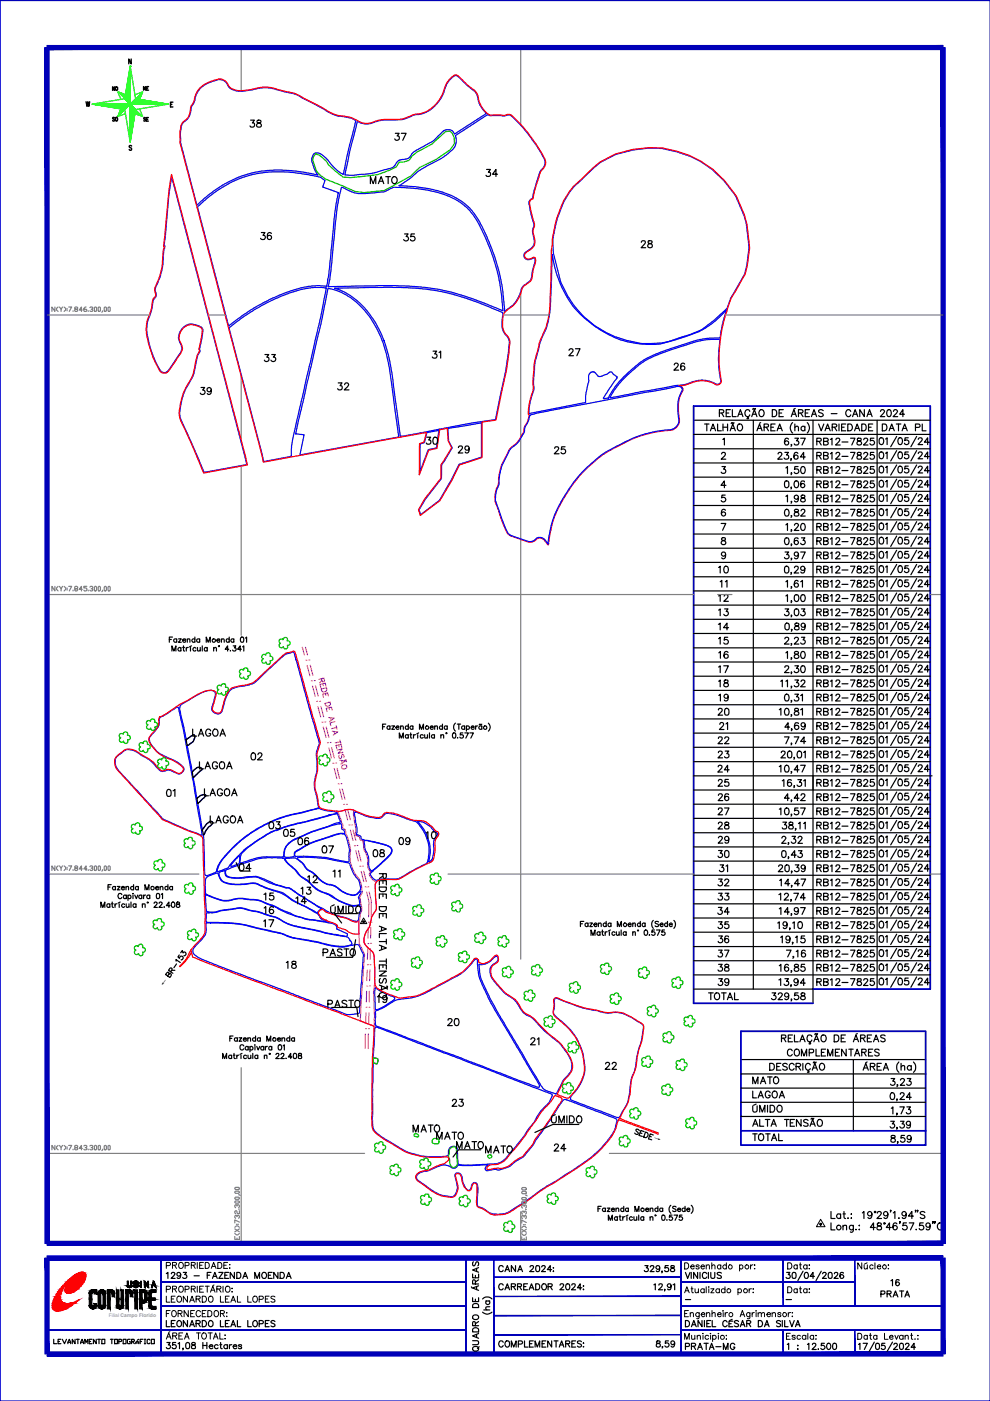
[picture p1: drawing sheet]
<svg xmlns="http://www.w3.org/2000/svg" width="210mm" height="297mm" viewBox="0 0 210 297" stroke-linecap="round" stroke-linejoin="round" font-family="sans-serif">
<defs><g id="words">
<g font-size="4.9">
<text x="102" y="38.8">34</text>
<text x="41.3" y="85">39</text>
<text x="151" y="131.9">13</text>
<text x="151" y="137.9">15</text>
<text x="40.9" y="164.4">LAGOA</text>
<text x="89.3" y="179.2">10</text>
<text x="54.7" y="195.1">16</text>
<text x="151" y="198.3">35</text>
</g>
<g font-size="4.4">
<text x="51.9" y="28.2">38</text>
<text x="82.5" y="31">37</text>
<text x="77.3" y="40.2">MATO</text>
<text x="54" y="51.9">36</text>
<text x="84.3" y="52.2">35</text>
<text x="134.8" y="53.6">28</text>
<text x="54.7" y="78">33</text>
<text x="90.3" y="77.3">31</text>
<text x="119.2" y="76.6">27</text>
<text x="70.2" y="84">32</text>
<text x="141.8" y="79.7">26</text>
<text x="89.3" y="95.2">30</text>
<text x="171.8" y="95.6">RB12-7825</text>
<text x="185.9" y="92.4">DATA PL</text>
<text x="96" y="97.4">29</text>
<text x="116.4" y="97.4">25</text>
<text x="171.8" y="98.4">RB12-7825</text>
<text x="171.8" y="101.6">RB12-7825</text>
<text x="171.8" y="104.8">RB12-7825</text>
<text x="171.8" y="107.6">RB12-7825</text>
<text x="165.1" y="110.8">0,82</text>
<text x="171.8" y="110.8">RB12-7825</text>
<text x="171.8" y="113.6">RB12-7825</text>
<text x="171.8" y="116.8">RB12-7825</text>
<text x="171.8" y="119.6">RB12-7825</text>
<text x="151" y="122.8">10</text>
<text x="171.8" y="125.6">RB12-7825</text>
<text x="171.8" y="122.8">RB12-7825</text>
<text x="151" y="128.8">12</text>
<text x="171.8" y="128.8">RB12-7825</text>
<text x="151" y="134.8">14</text>
<text x="171.8" y="134.8">RB12-7825</text>
<text x="151" y="143.9">17</text>
<text x="151.3" y="140.8">16</text>
<text x="165.1" y="143.9">2,30</text>
<text x="171.8" y="140.8">RB12-7825</text>
<text x="171.8" y="143.9">RB12-7825</text>
<text x="151" y="146.8">18</text>
<text x="151.3" y="149.9">19</text>
<text x="171.8" y="146.8">RB12-7825</text>
<text x="171.8" y="149.9">RB12-7825</text>
<text x="151" y="152.8">20</text>
<text x="151.3" y="155.9">21</text>
<text x="171.8" y="152.8">RB12-7825</text>
<text x="171.8" y="155.9">RB12-7825</text>
<text x="39.5" y="157.3">LAGOA</text>
<text x="151" y="158.7">22</text>
<text x="151" y="161.9">23</text>
<text x="171.8" y="158.7">RB12-7825</text>
<text x="171.8" y="161.9">RB12-7825</text>
<text x="51.9" y="162.3">02</text>
<text x="151" y="164.7">24</text>
<text x="151" y="167.9">25</text>
<text x="171.8" y="164.7">RB12-7825</text>
<text x="171.8" y="167.9">RB12-7825</text>
<text x="34.2" y="170">01</text>
<text x="42" y="170">LAGOA</text>
<text x="151" y="171.1">26</text>
<text x="151" y="173.9">27</text>
<text x="165.1" y="171.1">4,42</text>
<text x="171.8" y="171.1">RB12-7825</text>
<text x="171.8" y="173.9">RB12-7825</text>
<text x="43.4" y="175.7">LAGOA</text>
<text x="58.9" y="178.5">05</text>
<text x="151" y="177.1">28</text>
<text x="151" y="179.9">29</text>
<text x="171.8" y="177.1">RB12-7825</text>
<text x="171.8" y="179.9">RB12-7825</text>
<text x="49.4" y="185.9">04</text>
<text x="62.1" y="180.3">06</text>
<text x="67" y="182">07</text>
<text x="78" y="182.7">08</text>
<text x="83.3" y="180.3">09</text>
<text x="151" y="183.1">30</text>
<text x="151.3" y="185.9">31</text>
<text x="171.8" y="183.1">RB12-7825</text>
<text x="171.8" y="185.9">RB12-7825</text>
<text x="54.7" y="191.9">15</text>
<text x="62.4" y="190.9">13</text>
<text x="63.9" y="188.4">12</text>
<text x="73" y="187.3" transform="rotate(-90 73 187.3)">11</text>
<text x="151" y="189.1">32</text>
<text x="151" y="191.9">33</text>
<text x="171.8" y="189.1">RB12-7825</text>
<text x="171.8" y="191.9">RB12-7825</text>
<text x="54.7" y="197.6">17</text>
<text x="151" y="195.1">34</text>
<text x="171.8" y="195.1">RB12-7825</text>
<text x="67.4" y="203.9">PASTO</text>
<text x="151" y="201.1">36</text>
<text x="171.8" y="201.1">RB12-7825</text>
<text x="59.6" y="206.4">18</text>
<text x="151" y="204.3">37</text>
<text x="151" y="207.1">38</text>
<text x="165.5" y="204.3">7,16</text>
<text x="171.8" y="204.3">RB12-7825</text>
<text x="171.8" y="207.1">RB12-7825</text>
<text x="68.4" y="214.8">PASTO</text>
<text x="78.7" y="213.8">19</text>
<text x="148.9" y="213.1">TOTAL</text>
<text x="151" y="210.3">39</text>
<text x="171.8" y="210.3">RB12-7825</text>
<text x="93.8" y="218.7">20</text>
<text x="111.1" y="222.6">21</text>
<text x="127" y="227.9">22</text>
<text x="158.4" y="231.1">MATO</text>
<text x="158.4" y="233.9">LAGOA</text>
<text x="94.5" y="235.7">23</text>
<text x="86.4" y="241.3">MATO</text>
<text x="91.4" y="242.7">MATO</text>
<text x="95.6" y="244.8">MATO</text>
<text x="101.6" y="245.5">MATO</text>
<text x="116.4" y="245.2">24</text>
<text x="158.4" y="243.1">TOTAL</text>
<text x="143.9" y="287.5">PRATA-MG</text>
</g>
<text font-size="4.4" fill="#808080" x="151.3" y="125.6">11</text>
<text font-size="4" x="187.7" y="273.8">16</text>
<g font-size="3.5">
<text x="16.9" y="23.6">W</text>
<text x="22.6" y="20.5">NO</text>
<text x="29.3" y="20.5">NE</text>
<text x="22.6" y="26.8">SO</text>
<text x="29.3" y="26.8">SE</text>
</g>
<g font-size="2.6">
<text x="143.9" y="276.9">-</text>
<text x="165.5" y="276.9">-</text>
</g>
<g font-size="1.6">
<text x="34.7" y="209.3" transform="rotate(-54 34.7 209.3)">←</text>
<text x="138.5" y="241.8" transform="rotate(20 138.5 241.8)">→</text>
</g>
<text font-size="1.1" fill="#989898" x="23.1" y="279.2">Filial Campo Florido</text>
</g></defs>
<!-- layer: QUADRO_DE_AREAS_CANA_2024 -->
<path d="M172.4 209.7h24.8v-123.6h-50.1v126.6h25.3" fill="none" stroke="#0000b8" stroke-width=".38"/>
<g fill="none" stroke="#000" stroke-width=".25">
<path d="M147.1 89.1h50.1M147.1 92.1h50.1M147.1 95.2h50.1M147.1 98.2h50.1M149.4 89.9h.9M149.9 89.9v1.4M150.6 91.3l.6-1.4 .5 1.4M150.8 90.8h.7M152.1 89.9v1.4h.9M152.5 87.6l.8-.1 .1-.5-.3-.1h-.6v1.4M153 96.3l.2-.4h.3l.3 .1v.3l-.9 1.1h1M153 87.6l.5 .7"/>
<path d="M153.1 98.9h.7l-.4 .6a.49 .49 0 0 1 .4 .8 .49 .49 0 0 1-.9-.2M153.2 93.2l.4-.3v1.4M153.3 89.9v1.4M153.3 90.6h1M154 87.6h.5M154.3 89.9v1.4M154.8 91.3l.6-1.4 .5 1.4M154.9 86.9h-.9v1.4h.9M155 90.8h.7M155.1 89.7l-.1 .1M155.1 89.6h.2M155.3 89.7h.3"/>
<path d="M155.3 86.9v1.4h.8M155.6 89.6l-.1 .1M156.4 88.3l.6-1.4 .5 1.4M156.5 90.1a.69 .69 0 0 1 1 .2 .69 .69 0 0 1-.4 1 .69 .69 0 0 1-.8-.4 .69 .69 0 0 1 .2-.8zM156.6 87.8h.7M158.5 88.3l.2 .4h-.3M159 87.2a.52 .52 0 0 0-.6-.3 .52 .52 0 0 0-.5 .5v.4a.52 .52 0 0 0 .5 .5 .52 .52 0 0 0 .6-.3M159.4 88.3l.5-1.4 .6 1.4M159.6 87.8h.7M159.7 89.1v120.6M159.9 86.6l-.3 .2M160.2 86.6l-.2 .2-.1-.1"/>
<path d="M160.5 91.3l.5-1.4 .6 1.4M160.7 90.8h.7M161 87.1l.3-.2a.71 .71 0 0 1 .7 .7 .71 .71 0 0 1-.8 .7l-.3-.5zM161.3 89.6l-.3 .1M162 90.6l.9-.1v-.5l-.9-.1v1.4M162.5 90.6l.4 .7M163.4 90.6h.6M163.7 86.9a.78 .78 0 0 1 1 .5 .78 .78 0 0 1-.5 .9h-.5zM164.3 89.9h-.9v1.4h.9M164.8 91.3l.5-1.4 .6 1.4M164.9 90.8h.8M165 96.3l.2-.4h.3l.3 .4-.9 1.1h1"/>
<path d="M165.2 87.6h.5M166.1 86.9h-.9v1.4h.9M166.4 95.9h.8l-.4 .6a.5 .5 0 0 1 .3 .8 .5 .5 0 0 1-.9-.2M166.6 99.2l.4-.3v1.5M167.2 93.1l-.1-.1a.43 .43 0 0 0-.7 .2 .69 .69 0 0 0 .4 1.1 .45 .45 0 0 0 .4-.4 .45 .45 0 0 0-.4-.5 .45 .45 0 0 0-.5 .5M167.8 88.3l.5-1.4 .6 1.4M167.8 97.3h-.2h.2l-.2 .3M167.9 94.3l-.1-.1-.1 .4M168 87.8h.7M168.1 89.6a1.44 1.44 0 0 0 0 2.2M168.5 92.9h.8l-.4 .6a.5 .5 0 0 1 .4 .6 .5 .5 0 0 1-.8 .2l-.1-.2M168.5 90.6l.4-.2 .3 .1 .1 .8"/>
<path d="M168.5 89.9v1.4M168.6 86.6l-.3 .1M169.2 96.1l-.1-.1a.43 .43 0 0 0-.7 .2 .79 .79 0 0 0 .3 1.2 .45 .45 0 0 0 .5-.5 .45 .45 0 0 0-.4-.5 .45 .45 0 0 0-.5 .5M169.2 98.9h-.7l-.1 .7a.52 .52 0 0 1 .8-.1 .52 .52 0 0 1 0 .8 .52 .52 0 0 1-.8-.2M169.3 87.6l.8-.1 .2-.3-.4-.3h-.6v1.4M169.8 92.9h.9l-.6 1.4M169.8 87.6l.5 .7M170 99a.43 .43 0 0 1 .6 .2l.1 .4a.67 .67 0 0 1-.5 .8 .93 .93 0 0 1-.2-1.4zM170.6 90.6a.45 .45 0 0 0-.6-.1 .45 .45 0 0 0 0 .7 .45 .45 0 0 0 .6-.1M170.6 90.4v.9M170.7 96.9h-1l.7-1v1.5M170.7 87.6h.6"/>
<path d="M171.2 89.6a1.52 1.52 0 0 1 0 2.2M171.6 86.9h-.9v1.4h.9M172 88.3l.6-1.4 .5 1.4M172.3 87.8h.6M172.4 89.1v123.6M173.6 89.9l.5 1.4 .6-1.4M174.5 87.1l-.3-.2-.6 .2v.3l.9 .5a.54 .54 0 0 1-.4 .4 .54 .54 0 0 1-.5-.2M174.9 91.3l.6-1.4 .5 1.4M176.2 87.7h1.3M176.4 90.6l.8-.1 .2-.3-.2-.3h-.8v1.4M177.9 89.9v1.4M179.3 89.9h-.9v1.4"/>
<path d="M179.7 89.9h.5a.75 .75 0 0 1 .5 .7 .75 .75 0 0 1-.5 .7h-.5zM180.4 87.2a.54 .54 0 0 0-.6-.4 .54 .54 0 0 0-.5 .6v.4a.54 .54 0 0 0 .5 .5 .54 .54 0 0 0 .6-.3M180.8 88.3l.5-1.4 .6 1.4M181 87.8h.7M181.2 91.3l.5-1.4 .6 1.4M182.7 89.9h.5a.78 .78 0 0 1 .5 .7 .78 .78 0 0 1-.5 .7h-.5zM183.3 86.9v1.4l-1-1.4v1.4M183.8 88.3l.6-1.4 .5 1.4M184 87.8h.7M185 89.9h-.9v1.4M186 89.1v120.6M186.7 87.2l.3-.3 .5 .1v.3l-.9 1h1"/>
<path d="M187.7 93.1l.4-.3v1.5M187.7 96.1l.4-.3v1.5M187.7 99.1l.4-.3v1.5M188.2 86.9a.43 .43 0 0 1 .7 .3l.1 .3a.67 .67 0 0 1-.6 .8 .93 .93 0 0 1-.2-1.4zM189.4 87.2l.3-.3h.3l.3 .3-.2 .4-.7 .7h.9M190.1 92.5l-1.3 2.2M190.1 95.5l-1.3 2.2M190.1 98.6l-1.3 2.1M190.6 92.9l.3-.1a.78 .78 0 0 1 .5 .8 .78 .78 0 0 1-.6 .7 .93 .93 0 0 1-.2-1.4zM190.6 95.9l.3-.1a.78 .78 0 0 1 .5 .8 .78 .78 0 0 1-.6 .7 .93 .93 0 0 1-.2-1.4zM190.6 98.9a.45 .45 0 0 1 .7 .2v.9a.44 .44 0 0 1-.4 .3 .44 .44 0 0 1-.4-.3l-.1-.5zM191.8 87.8h-1l.6-.9v1.4"/>
<path d="M192.6 92.8h-.7l-.1 .6a.5 .5 0 0 1 .8 0 .5 .5 0 0 1-.1 .7 .5 .5 0 0 1-.7-.1M192.6 95.8h-.7l-.1 .6a.5 .5 0 0 1 .8 0 .5 .5 0 0 1-.1 .7 .5 .5 0 0 1-.7-.1M192.6 98.8h-.7l-.1 .7a.5 .5 0 0 1 .8-.1 .5 .5 0 0 1-.1 .8 .5 .5 0 0 1-.7-.2M194.4 92.5l-1.3 2.2M194.4 95.5l-1.3 2.2M194.4 98.6l-1.3 2.1M194.7 93.2a.44 .44 0 0 1 .4-.4 .44 .44 0 0 1 .4 .3v.3l-.9 .9h1M194.7 96.2a.44 .44 0 0 1 .4-.4 .44 .44 0 0 1 .4 .3l-.2 .5-.7 .7h1M194.7 99.2a.44 .44 0 0 1 .4-.4 .44 .44 0 0 1 .4 .3l-.2 .5-.7 .7h1M197.1 93.8h-1.1l.7-1v1.5M197.1 96.8h-1.1l.7-1v1.5M197.1 99.8h-1.1l.7-1v1.5"/>
<path d="M147.1 101.2h50.1M147.1 104.2h50.1M147.1 107.2h50.1M147.1 110.2h50.1M147.1 113.2h50.1M147.1 116.2h50.1M147.1 119.2h50.1M152.9 111h1l-.7 1.4M153.1 114.1v.4a.6 .6 0 0 1 .6 .2 .6 .6 0 0 1 .1 .7l-.6 .1-.3-.3 .2-.5 .7-.3v-.3zM153.8 105h-.7l-.1 .6a.51 .51 0 0 1 .8 0 .51 .51 0 0 1-.2 .7 .51 .51 0 0 1-.7-.2M153.8 108.2l-.1-.1a.45 .45 0 0 0-.7 .1 .71 .71 0 0 0 .4 1.2 .45 .45 0 0 0 .5-.4 .45 .45 0 0 0-.5-.5 .45 .45 0 0 0-.4 .5M153.8 117.5a.45 .45 0 0 1-.6 .3 .45 .45 0 0 1-.1-.7 .45 .45 0 0 1 .7 .1v.3a.67 .67 0 0 1-.5 1l-.3-.2"/>
<path d="M153.9 102.9h-1l.7-.9v1.4M166.5 117h.7l-.4 .6a.47 .47 0 0 1 .5 .4 .47 .47 0 0 1-.4 .5 .47 .47 0 0 1-.6-.3M166.5 102h.4a.79 .79 0 0 1 .4 .7 .79 .79 0 0 1-.6 .7 1.03 1.03 0 0 1-.2-1.4zM166.5 114.1l.4-.1a.78 .78 0 0 1 .4 .8 .78 .78 0 0 1-.5 .7 .93 .93 0 0 1-.3-1.4zM166.6 105.2l.4-.2v1.4M166.6 111.3l.4-.3v1.5M167.8 103.3h-.1h.1l-.1 .4M167.9 100.3l-.1 .1v-.2l-.1 .5M167.9 112.4l-.1 .1v-.2l-.1 .4M167.9 115.4h-.2h.2l-.2 .3M167.9 118.4h-.2h.2l-.2 .3M168.4 111.4l.3-.4 .5 .1 .1 .2-.2 .4-.7 .8h1"/>
<path d="M168.6 102h.3a.78 .78 0 0 1 .4 .7 .78 .78 0 0 1-.5 .7 .93 .93 0 0 1-.2-1.4zM169.2 114.2v-.1l-.4-.1a.78 .78 0 0 0-.4 .8 .78 .78 0 0 0 .5 .7 .44 .44 0 0 0 .4-.5 .44 .44 0 0 0-.4-.4 .44 .44 0 0 0-.5 .4M169.3 105.4a.44 .44 0 0 1-.6 .5 .44 .44 0 0 1-.2-.7 .44 .44 0 0 1 .7 0l.1 .2a.69 .69 0 0 1-.6 1l-.3-.2M169.3 117.5a.44 .44 0 0 1-.6 .4 .44 .44 0 0 1-.2-.6 .44 .44 0 0 1 .7-.1l.1 .3a.73 .73 0 0 1-.6 1l-.3-.2M169.8 117h.9l-.6 1.5M169.9 105.1v.3l.4 .2a.4 .4 0 0 1 .4 .4 .4 .4 0 0 1-.3 .4h-.3l-.3-.2a.74 .74 0 0 1 .8-.8v-.3zM169.9 114h.7l-.3 .6a.48 .48 0 0 1 .3 .8 .48 .48 0 0 1-.8-.2M170 111.1a.43 .43 0 0 1 .6 .2l.1 .3a.67 .67 0 0 1-.5 .9 .93 .93 0 0 1-.2-1.4zM170.6 102.2l-.1-.2h-.3a.78 .78 0 0 0-.5 .7 .78 .78 0 0 0 .5 .7 .44 .44 0 0 0 .4-.4 .44 .44 0 0 0-.4-.5 .44 .44 0 0 0-.4 .4M187.7 102.1l.4-.3v1.5M187.7 105.1l.4-.3v1.5M187.7 108.1l.4-.2v1.4"/>
<path d="M187.7 111.2l.4-.3v1.4M187.7 114.2l.4-.3v1.4M187.7 117.2l.4-.3v1.4M190.1 101.6l-1.3 2.2M190.1 104.6l-1.3 2.2M190.1 107.6l-1.3 2.2M190.1 110.6l-1.3 2.2M190.1 113.7l-1.3 2.2M190.1 116.7l-1.3 2.2M190.1 119.7l-1.3 2.2M190.6 101.9a.43 .43 0 0 1 .7 .2v.4a.61 .61 0 0 1-.5 .8 .88 .88 0 0 1-.2-1.4zM190.6 104.9a.43 .43 0 0 1 .7 .2v.4a.67 .67 0 0 1-.5 .8 .93 .93 0 0 1-.2-1.4z"/>
<path d="M190.6 107.9h.3a.78 .78 0 0 1 .5 .8 .78 .78 0 0 1-.6 .6 .93 .93 0 0 1-.2-1.4zM190.6 111a.45 .45 0 0 1 .7 .2v.9a.44 .44 0 0 1-.4 .2 .44 .44 0 0 1-.4-.2l-.1-.6zM190.6 114a.43 .43 0 0 1 .7 .2v.3a.61 .61 0 0 1-.5 .8 .88 .88 0 0 1-.2-1.3zM190.6 117a.43 .43 0 0 1 .7 .2v.3a.61 .61 0 0 1-.5 .8 .88 .88 0 0 1-.2-1.3zM192.6 101.8h-.7l-.1 .7a.5 .5 0 0 1 .8-.1 .5 .5 0 0 1-.1 .8 .5 .5 0 0 1-.7-.2M192.6 104.8h-.7l-.1 .7a.5 .5 0 0 1 .8-.1 .5 .5 0 0 1-.1 .8 .5 .5 0 0 1-.7-.2M192.6 107.9h-.7l-.1 .6a.5 .5 0 0 1 .8-.1 .5 .5 0 0 1-.1 .8 .5 .5 0 0 1-.7-.2M192.6 110.9h-.7l-.1 .6a.5 .5 0 0 1 .8 0 .5 .5 0 0 1-.1 .7 .5 .5 0 0 1-.7-.1M192.6 113.9h-.7l-.1 .6a.5 .5 0 0 1 .8 0 .5 .5 0 0 1-.1 .8 .5 .5 0 0 1-.7-.2M192.6 116.9h-.7l-.1 .6a.5 .5 0 0 1 .8 0 .5 .5 0 0 1-.1 .8 .5 .5 0 0 1-.7-.2M192.6 120h-.7l-.1 .6a.5 .5 0 0 1 .8-.1 .5 .5 0 0 1-.1 .8 .5 .5 0 0 1-.7-.2M194.4 101.6l-1.3 2.2"/>
<path d="M194.4 104.6l-1.3 2.2M194.4 107.6l-1.3 2.2M194.4 110.6l-1.3 2.2M194.4 113.7l-1.3 2.2M194.4 116.7l-1.3 2.2M194.4 119.7l-1.3 2.2M194.7 102.2a.43 .43 0 0 1 .4-.4 .43 .43 0 0 1 .4 .3l-.2 .5-.7 .7h1M194.7 105.2l.3-.4 .4 .1 .1 .2-.2 .5-.7 .7h1M194.7 108.2a.44 .44 0 0 1 .4-.3 .44 .44 0 0 1 .4 .2l-.2 .6-.7 .6h1M194.7 111.2a.44 .44 0 0 1 .4-.3 .44 .44 0 0 1 .4 .3l-.2 .5-.7 .6h1M194.7 114.2a.43 .43 0 0 1 .4-.3 .43 .43 0 0 1 .4 .3l-.2 .5-.7 .6h1M194.7 117.2a.43 .43 0 0 1 .4-.3 .43 .43 0 0 1 .4 .3l-.2 .5-.7 .6h1"/>
<path d="M197.1 102.8h-1.1l.7-1v1.5M197.1 105.8h-1.1l.7-1v1.5M197.1 108.8h-1.1l.7-.9v1.4M197.1 111.9h-1.1l.7-1v1.4M197.1 114.9h-1.1l.7-1v1.4M197.1 117.9h-1.1l.7-1v1.4M147.1 122.3h50.1M147.1 125.3h50.1M147.1 128.3h50.1M147.1 131.3h50.1M147.1 134.3h50.1M147.1 137.4h50.1"/>
<path d="M166.4 135.5l.1-.3 .5-.1 .2 .1v.3l-.9 1.1h1M166.5 129.1h.7l-.4 .6a.47 .47 0 0 1 .5 .4 .47 .47 0 0 1-.4 .5 .47 .47 0 0 1-.6-.4M166.5 120.1a.47 .47 0 0 1 .7 .2v.9l-.2 .2h-.5l-.2-.5zM166.6 123.3l.4-.3v1.5M166.6 126.4l.4-.3v1.4M166.6 132.2a.43 .43 0 0 1 .7 .2v.9a.47 .47 0 0 1-.4 .3 .47 .47 0 0 1-.4-.3v-.9zM166.6 138.4l.4-.3v1.5M167.8 121.4h-.1h.1l-.1 .4M167.9 124.4h-.1l-.1 .4M167.9 127.5h-.1v-.1l-.1 .4M167.9 130.5h-.2h.2l-.2 .3M167.9 136.5l-.1-.1-.1 .4"/>
<path d="M167.9 133.5h-.1h.1l-.1 .3M168.4 120.4l.3-.4h.3l.2 .2v.3l-.8 1h.9M168.4 135.5a.43 .43 0 0 1 .5-.4 .43 .43 0 0 1 .4 .3l-.2 .5-.7 .7h1M168.5 138.2v.4l.5 .2a.45 .45 0 0 1 .4 .5 .45 .45 0 0 1-.7 .3l-.3-.3a.73 .73 0 0 1 .8-.7l.1-.3a.54 .54 0 0 0-.8-.1zM168.6 126.1h.4a.78 .78 0 0 1 .4 .8 .78 .78 0 0 1-.6 .6 .93 .93 0 0 1-.2-1.4zM168.6 129.1h.4a.78 .78 0 0 1 .4 .8 .78 .78 0 0 1-.6 .6 .93 .93 0 0 1-.2-1.4zM168.6 132.2v.4l.4 .1a.4 .4 0 0 1 .4 .4 .4 .4 0 0 1-.3 .4l-.6-.1-.1-.3 .3-.3 .6-.2 .1-.3a.54 .54 0 0 0-.8-.1zM169.2 123.3v-.2a.43 .43 0 0 0-.7 .2 .79 .79 0 0 0 .3 1.2 .44 .44 0 0 0 .5-.4 .44 .44 0 0 0-.4-.5 .44 .44 0 0 0-.5 .4M169.8 123.3l.3-.3v1.5M169.9 129.1h.7l-.3 .6a.48 .48 0 0 1 .3 .7 .48 .48 0 0 1-.8-.2M169.9 135.1h.7l-.3 .6a.48 .48 0 0 1 .3 .7 .48 .48 0 0 1-.8-.1M170 126.1h.3a.78 .78 0 0 1 .4 .8 .78 .78 0 0 1-.5 .6 .93 .93 0 0 1-.2-1.4z"/>
<path d="M170 138.2a.43 .43 0 0 1 .6 .2l.1 .4a.67 .67 0 0 1-.5 .8 .93 .93 0 0 1-.2-1.4zM170.6 120.5a.44 .44 0 0 1-.5 .4 .44 .44 0 0 1-.3-.6 .44 .44 0 0 1 .8 0v.2a.69 .69 0 0 1-.5 1l-.3-.2M170.7 132.6a.44 .44 0 0 1-.5 .4 .44 .44 0 0 1-.3-.7 .44 .44 0 0 1 .7 0l.1 .3a.69 .69 0 0 1-.5 .9l-.3-.2M173.2 129.8l.9-.1v-.5l-.9-.1v1.4M173.2 135.8l.8-.1 .1-.5-.9-.1v1.5M174.6 129.8l.8-.1 .2-.3-.2-.3h-.8v1.4h.6l.3-.1 .1-.4-.4-.2M174.6 135.8l.8-.1 .2-.3-.4-.3h-.6v1.5l.9-.2 .1-.3-.4-.3M176.1 129.4l.3-.3v1.4M176.1 135.4l.3-.3v1.5M177.2 129.4l.3-.3h.4l.2 .3-.1 .3-.8 .8h.9M177.2 135.5l.1-.3 .5-.1 .3 .4-.9 1.1h.9M180.3 129.1h1l-.7 1.4"/>
<path d="M180.3 135.1h1l-.7 1.5M181.8 129.1v.3l.2 .3a.48 .48 0 0 1 .6 .2 .48 .48 0 0 1-.3 .6h-.3a.48 .48 0 0 1-.3-.6 .48 .48 0 0 1 .7-.2l.1-.1v-.5zM181.8 135.2v.4l.7 .2 .2 .3a.51 .51 0 0 1-.4 .5 .51 .51 0 0 1-.6-.3l.2-.5 .7-.3-.1-.3-.2-.1zM183.1 129.4a.44 .44 0 0 1 .4-.3 .44 .44 0 0 1 .5 .3l-.1 .3-.8 .8h.9M183.1 135.5a.43 .43 0 0 1 .4-.4 .43 .43 0 0 1 .5 .3l-.2 .5-.7 .7h.9M185.3 129.1h-.7l-.1 .6a.51 .51 0 0 1 .8 0 .51 .51 0 0 1-.1 .8 .51 .51 0 0 1-.8-.3M185.3 135.1h-.7l-.1 .6a.51 .51 0 0 1 .8 .1 .51 .51 0 0 1-.1 .7 .51 .51 0 0 1-.8-.2M186.6 129.1a.43 .43 0 0 1 .7 .2l.1 .3a.61 .61 0 0 1-.6 .8l-.4-.2v-.9zM186.6 135.1l.3-.1a.78 .78 0 0 1 .5 .8 .78 .78 0 0 1-.6 .7 .93 .93 0 0 1-.2-1.4zM187.7 123.2l.4-.2v1.4M187.7 126.3l.4-.3v1.4M187.7 129.3l.4-.3v1.4"/>
<path d="M187.7 132.3l.4-.3v1.5M187.7 135.3l.4-.3v1.5M187.7 138.3l.4-.3v1.5M187.7 120.2l.4-.2v1.4M190.1 122.7l-1.3 2.2M190.1 125.7l-1.3 2.2M190.1 128.7l-1.3 2.2M190.1 131.7l-1.3 2.2M190.1 134.7l-1.3 2.2M190.1 137.7l-1.3 2.2M190.6 123h.3a.78 .78 0 0 1 .5 .7 .78 .78 0 0 1-.6 .7 .93 .93 0 0 1-.2-1.4zM190.6 126.1a.43 .43 0 0 1 .7 .2v.3a.61 .61 0 0 1-.5 .8 .88 .88 0 0 1-.2-1.3z"/>
<path d="M190.6 129.1a.43 .43 0 0 1 .7 .2v.3a.61 .61 0 0 1-.5 .8 .88 .88 0 0 1-.2-1.3zM190.6 132.1l.3-.1a.78 .78 0 0 1 .5 .8 .78 .78 0 0 1-.6 .7 .93 .93 0 0 1-.2-1.4zM190.6 135.1l.3-.1a.78 .78 0 0 1 .5 .8 .78 .78 0 0 1-.6 .7 .93 .93 0 0 1-.2-1.4zM190.6 138.1a.45 .45 0 0 1 .7 .2v.9a.44 .44 0 0 1-.4 .3 .44 .44 0 0 1-.4-.3l-.1-.5zM190.6 120h.3a.78 .78 0 0 1 .5 .7 .78 .78 0 0 1-.6 .7 .93 .93 0 0 1-.2-1.4zM192.6 123h-.7l-.1 .6a.5 .5 0 0 1 .8-.1 .5 .5 0 0 1-.1 .8 .5 .5 0 0 1-.7-.2M192.6 126h-.7l-.1 .6a.5 .5 0 0 1 .8 0 .5 .5 0 0 1-.1 .7 .5 .5 0 0 1-.7-.1M192.6 129h-.7l-.1 .6a.5 .5 0 0 1 .8 0 .5 .5 0 0 1-.1 .7 .5 .5 0 0 1-.7-.1M192.6 132h-.7l-.1 .6a.5 .5 0 0 1 .8 0 .5 .5 0 0 1-.1 .7 .5 .5 0 0 1-.7-.1M192.6 135h-.7l-.1 .6a.5 .5 0 0 1 .8 0 .5 .5 0 0 1-.1 .7 .5 .5 0 0 1-.7-.1M192.6 138h-.7l-.1 .7a.5 .5 0 0 1 .8-.1 .5 .5 0 0 1-.1 .8 .5 .5 0 0 1-.7-.2M194.4 122.7l-1.3 2.2"/>
<path d="M194.4 125.7l-1.3 2.2M194.4 128.7l-1.3 2.2M194.4 131.7l-1.3 2.2M194.4 134.7l-1.3 2.2M194.4 137.7l-1.3 2.2M194.7 123.3a.44 .44 0 0 1 .4-.4 .44 .44 0 0 1 .4 .3l-.2 .5-.7 .7h1M194.7 126.3a.43 .43 0 0 1 .4-.4 .43 .43 0 0 1 .4 .4l-.2 .4-.7 .7h1M194.7 129.3a.43 .43 0 0 1 .4-.3 .43 .43 0 0 1 .4 .3l-.2 .4-.7 .7h1M194.7 132.4a.44 .44 0 0 1 .4-.4 .44 .44 0 0 1 .4 .3v.3l-.9 .9h1M194.7 135.4a.44 .44 0 0 1 .4-.4 .44 .44 0 0 1 .4 .3l-.2 .5-.7 .7h1M194.7 138.4a.44 .44 0 0 1 .4-.4 .44 .44 0 0 1 .4 .3l-.2 .5-.7 .7h1M194.7 120.3a.44 .44 0 0 1 .4-.4 .44 .44 0 0 1 .4 .3v.3l-.9 .9h1"/>
<path d="M197.1 123.9h-1.1l.7-.9v1.4M197.1 126.9h-1.1l.7-.9v1.4M197.1 129.9h-1.1l.7-.9v1.4M197.1 133h-1.1l.7-1v1.5M197.1 136h-1.1l.7-1v1.5M197.1 139h-1.1l.7-1v1.5M197.1 120.9h-1.1l.7-.9v1.4M147.1 140.4h50.1M147.1 143.4h50.1M147.1 146.4h50.1M147.1 149.4h50.1M147.1 152.4h50.1"/>
<path d="M147.1 155.4h50.1M147.1 158.4h50.1M165.2 150.5l.4-.3v1.4M165.5 144.4l.4-.2v1.4M165.7 159.6v-.2l.5-.2 .2 .2 .1 .3-.9 1h.9M166.3 156.2h1l-.7 1.5M166.5 147.3a.43 .43 0 0 1 .7 .2l.1 .3a.61 .61 0 0 1-.5 .8 .88 .88 0 0 1-.3-1.3zM166.5 150.3a.43 .43 0 0 1 .7 .2l.1 .3a.61 .61 0 0 1-.5 .8 .88 .88 0 0 1-.3-1.3zM166.6 144.4l.4-.2v1.4M167.2 159.3a.43 .43 0 0 1 .7 .2l-.2 1.1h-.5l-.2-.5v-.6zM167.4 154.2h-1l.7-1v1.5M167.9 145.5h-.2h.2l-.2 .4"/>
<path d="M167.9 148.6l-.1-.1-.1 .4M167.9 151.6l-.1-.1-.1 .4M167.9 157.6h-.2h.2l-.2 .3M167.9 154.6h-.1h.1l-.1 .3M168.4 156.2h1l-.7 1.5M168.5 144.2h.8l-.4 .5a.48 .48 0 0 1 .4 .7 .48 .48 0 0 1-.8 .1l-.1-.1M168.5 147.2h.8l-.4 .5a.48 .48 0 0 1 .3 .8 .48 .48 0 0 1-.8-.1M168.5 150.3v.4l.7 .2 .2 .3a.51 .51 0 0 1-.4 .4 .51 .51 0 0 1-.6-.2l.2-.5 .7-.3-.3-.4zM169.2 159.3a.48 .48 0 0 1 .7 .2v.9l-.1 .2-.4 .1a.88 .88 0 0 1-.2-1.4zM169.3 153.4l-.1-.1a.72 .72 0 0 0-.8 .5 .72 .72 0 0 0 .5 .9 .46 .46 0 0 0 .5-.4 .46 .46 0 0 0-.5-.6 .46 .46 0 0 0-.5 .5M169.8 147.5l.3-.3v1.4M169.8 150.5l.3-.3v1.4"/>
<path d="M169.8 144.5l.3-.3h.3l.2 .2v.3l-.8 .9h.9M170.7 153.7a.45 .45 0 0 1-.6 .4 .45 .45 0 0 1-.2-.7 .45 .45 0 0 1 .7 0l.1 .3a.73 .73 0 0 1-.5 1l-.3-.2M170.8 157.2h-1l.7-1v1.5M187.7 141.3l.4-.3v1.5M187.7 144.3l.4-.3v1.5M187.7 147.3l.4-.2v1.4M187.7 150.4l.4-.3v1.4M187.7 153.4l.4-.3v1.4M187.7 156.4l.4-.3v1.5M187.7 159.4l.4-.2v1.4M190.1 140.8l-1.3 2.2M190.1 143.8l-1.3 2.2"/>
<path d="M190.1 146.8l-1.3 2.2M190.1 149.8l-1.3 2.2M190.1 152.9l-1.3 2.2M190.1 155.9l-1.3 2.2M190.1 158.9l-1.3 2.2M190.6 141.1a.43 .43 0 0 1 .7 .2v.4a.61 .61 0 0 1-.5 .8 .88 .88 0 0 1-.2-1.4zM190.6 144.1a.43 .43 0 0 1 .7 .2v.4a.67 .67 0 0 1-.5 .8 .93 .93 0 0 1-.2-1.4zM190.6 147.1h.3a.78 .78 0 0 1 .5 .8 .78 .78 0 0 1-.6 .6 .93 .93 0 0 1-.2-1.4zM190.6 150.2a.45 .45 0 0 1 .7 .2v.9a.44 .44 0 0 1-.4 .2 .44 .44 0 0 1-.4-.2l-.1-.6zM190.6 153.2a.43 .43 0 0 1 .7 .2v.3a.61 .61 0 0 1-.5 .8 .88 .88 0 0 1-.2-1.3zM190.6 156.2a.43 .43 0 0 1 .7 .2v.3a.61 .61 0 0 1-.5 .9 .88 .88 0 0 1-.2-1.4zM190.6 159.2h.3a.78 .78 0 0 1 .5 .7 .78 .78 0 0 1-.6 .7 .93 .93 0 0 1-.2-1.4z"/>
<path d="M192.6 141h-.7l-.1 .7a.5 .5 0 0 1 .8-.1 .5 .5 0 0 1-.1 .8 .5 .5 0 0 1-.7-.2M192.6 144h-.7l-.1 .7a.5 .5 0 0 1 .8-.1 .5 .5 0 0 1-.1 .8 .5 .5 0 0 1-.7-.2M192.6 147.1h-.7l-.1 .6a.5 .5 0 0 1 .8-.1 .5 .5 0 0 1-.1 .8 .5 .5 0 0 1-.7-.2M192.6 150.1h-.7l-.1 .6a.5 .5 0 0 1 .8 0 .5 .5 0 0 1-.1 .7 .5 .5 0 0 1-.7-.1M192.6 153.1h-.7l-.1 .6a.5 .5 0 0 1 .8 0 .5 .5 0 0 1-.1 .7 .5 .5 0 0 1-.7-.1M192.6 156.1h-.7l-.1 .6a.5 .5 0 0 1 .8 0 .5 .5 0 0 1-.1 .8 .5 .5 0 0 1-.7-.2M192.6 159.2h-.7l-.1 .6a.5 .5 0 0 1 .8-.1 .5 .5 0 0 1-.1 .8 .5 .5 0 0 1-.7-.2M194.4 140.8l-1.3 2.2M194.4 143.8l-1.3 2.2M194.4 146.8l-1.3 2.2M194.4 149.8l-1.3 2.2M194.4 152.9l-1.3 2.2"/>
<path d="M194.4 155.9l-1.3 2.2M194.4 158.9l-1.3 2.2M194.7 141.4a.43 .43 0 0 1 .4-.4 .43 .43 0 0 1 .4 .3l-.2 .5-.7 .7h1M194.7 144.4l.3-.4 .4 .1 .1 .2-.2 .5-.7 .7h1M194.7 147.4a.44 .44 0 0 1 .4-.3 .44 .44 0 0 1 .4 .2l-.2 .6-.7 .6h1M194.7 150.4a.44 .44 0 0 1 .4-.3 .44 .44 0 0 1 .4 .3l-.2 .5-.7 .6h1M194.7 153.4a.43 .43 0 0 1 .4-.3 .43 .43 0 0 1 .4 .3l-.2 .5-.7 .6h1M194.7 156.4a.43 .43 0 0 1 .4-.3 .43 .43 0 0 1 .4 .3l-.2 .5-.7 .7h1M194.7 159.5a.44 .44 0 0 1 .4-.4 .44 .44 0 0 1 .4 .3v.3l-.9 .9h1M197.1 142h-1.1l.7-1v1.5M197.1 145h-1.1l.7-1v1.5M197.1 148h-1.1l.7-.9v1.4"/>
<path d="M197.1 151.1h-1.1l.7-1v1.4M197.1 154.1h-1.1l.7-1v1.4M197.1 157.1h-1.1l.7-1v1.5M147.1 164.5h50.5M147.1 161.5h50.1M147.1 167.5h50.1M147.1 170.5h50.1M147.1 173.5h50.1M147.1 176.6h50.1M147.1 179.6h50.1M165.2 162.5l.4-.3v1.5M165.2 171.6l.4-.3v1.4"/>
<path d="M165.8 177.7l.3-.4 .4 .2 .1 .2-.9 1.1h1M165.9 165.6l.3-.3v1.4M166 174.3h.8l-.5 .6a.48 .48 0 0 1 .4 .7 .48 .48 0 0 1-.8-.1M166.5 162.3a.43 .43 0 0 1 .7 .2l.1 .4a.61 .61 0 0 1-.5 .8 .88 .88 0 0 1-.3-1.4zM166.5 171.4a.45 .45 0 0 1 .7 .2v.9a.44 .44 0 0 1-.4 .3 .44 .44 0 0 1-.4-.3l-.1-.6zM167.2 178.7h-.1h.1l-.1 .4M167.3 174.4v.4l.7 .2 .2 .3a.51 .51 0 0 1-.4 .5 .51 .51 0 0 1-.6-.3l.2-.5 .7-.2v-.1v-.3l-.2-.1zM167.8 165.5l-.5-.2a.8 .8 0 0 0-.4 .7 .8 .8 0 0 0 .5 .7 .45 .45 0 0 0 .5-.4 .45 .45 0 0 0-.5-.5 .45 .45 0 0 0-.4 .4M167.9 163.6h-.1l-.1 .4M167.9 172.7h-.2h.2l-.2 .3M167.9 177.3h.8l-.4 .6a.49 .49 0 0 1 .3 .8 .49 .49 0 0 1-.8-.2M168.4 160.6h-.1h.1l-.1 .4"/>
<path d="M168.7 175.7v-.1l-.1 .5M169.2 165.3h.7l-.4 .5a.49 .49 0 0 1 .5 .5 .49 .49 0 0 1-.5 .5 .49 .49 0 0 1-.5-.4M169.2 171.3h-.7l-.1 .6a.52 .52 0 0 1 .8 0 .52 .52 0 0 1 0 .8 .52 .52 0 0 1-.8-.2M169.2 177.7l.3-.4 .4 .1 .2 .2-.3 .5-.6 .7h.9M169.3 174.6l.3-.3v1.5M169.4 163.2h-1l.7-1v1.5M169.8 162.2h.9l-.6 1.5M169.8 171.3h.9l-.6 1.4M187.7 162.4l.4-.2v1.4M187.7 165.5l.4-.3v1.4M187.7 168.5l.4-.3v1.4M187.7 171.5l.4-.3v1.5"/>
<path d="M187.7 174.5l.4-.3v1.5M187.7 177.5l.4-.3v1.5M190.1 161.9l-1.3 2.2M190.1 164.9l-1.3 2.2M190.1 167.9l-1.3 2.2M190.1 170.9l-1.3 2.2M190.1 173.9l-1.3 2.2M190.1 176.9l-1.3 2.2M190.1 180l-1.3 2.2M190.6 162.2h.3a.78 .78 0 0 1 .5 .7 .78 .78 0 0 1-.6 .7 .93 .93 0 0 1-.2-1.4zM190.6 165.3a.43 .43 0 0 1 .7 .2v.3a.61 .61 0 0 1-.5 .8 .88 .88 0 0 1-.2-1.3zM190.6 168.3a.43 .43 0 0 1 .7 .2v.3a.61 .61 0 0 1-.5 .8 .88 .88 0 0 1-.2-1.3z"/>
<path d="M190.6 171.3a.43 .43 0 0 1 .7 .2v.3a.67 .67 0 0 1-.5 .9 .93 .93 0 0 1-.2-1.4zM190.6 174.3l.3-.1a.78 .78 0 0 1 .5 .8 .78 .78 0 0 1-.6 .7 .93 .93 0 0 1-.2-1.4zM190.6 177.3a.45 .45 0 0 1 .7 .2v.9a.44 .44 0 0 1-.4 .3 .44 .44 0 0 1-.4-.3l-.1-.5zM192.6 162.2h-.7l-.1 .6a.5 .5 0 0 1 .8-.1 .5 .5 0 0 1-.1 .8 .5 .5 0 0 1-.7-.2M192.6 165.2h-.7l-.1 .6a.5 .5 0 0 1 .8 0 .5 .5 0 0 1-.1 .7 .5 .5 0 0 1-.7-.1M192.6 168.2h-.7l-.1 .6a.5 .5 0 0 1 .8 0 .5 .5 0 0 1-.1 .7 .5 .5 0 0 1-.7-.1M192.6 171.2h-.7l-.1 .6a.5 .5 0 0 1 .8 0 .5 .5 0 0 1-.1 .7 .5 .5 0 0 1-.7-.1M192.6 174.2h-.7l-.1 .6a.5 .5 0 0 1 .8 0 .5 .5 0 0 1-.1 .7 .5 .5 0 0 1-.7-.1M192.6 177.2h-.7l-.1 .7a.5 .5 0 0 1 .8-.1 .5 .5 0 0 1-.1 .8 .5 .5 0 0 1-.7-.2M194.4 161.9l-1.3 2.2M194.4 164.9l-1.3 2.2M194.4 167.9l-1.3 2.2"/>
<path d="M194.4 170.9l-1.3 2.2M194.4 173.9l-1.3 2.2M194.4 176.9l-1.3 2.2M194.4 180l-1.3 2.2M194.7 162.5a.44 .44 0 0 1 .4-.4 .44 .44 0 0 1 .4 .3l-.2 .5-.7 .7h1M194.7 165.5a.43 .43 0 0 1 .4-.3 .43 .43 0 0 1 .4 .3l-.2 .4-.7 .7h1M194.7 168.5a.43 .43 0 0 1 .4-.3 .43 .43 0 0 1 .4 .3l-.2 .4-.7 .7h1M194.7 171.6l.3-.4 .4 .1 .1 .2-.2 .4-.7 .8h1M194.7 174.6a.44 .44 0 0 1 .4-.4 .44 .44 0 0 1 .4 .3l-.2 .5-.7 .7h1M194.7 177.6a.44 .44 0 0 1 .4-.4 .44 .44 0 0 1 .4 .3l-.2 .5-.7 .7h1M197.1 160.1h-1.1l.7-.9v1.4M197.1 163.1h-1.1l.7-.9v1.4"/>
<path d="M197.1 166.1h-1.1l.7-.9v1.4M197.1 169.1h-1.1l.7-.9v1.4M197.1 172.2h-1.1l.7-1v1.5M197.1 175.2h-1.1l.7-1v1.5M197.1 178.2h-1.1l.7-1v1.5M147.1 194.6h50.1M147.1 182.6h50.1M147.1 185.6h50.1M147.1 188.6h50.1M147.1 191.6h50.1M147.1 197.6h50.1M164.9 195.7l.3-.3v1.5"/>
<path d="M165.1 183.7l.3-.3h.3l.2 .2v.3l-.9 .9h1M165.1 189.7l.4-.3v1.4M165.2 192.7l.4-.3v1.5M165.3 186.7l.4-.3v1.4M165.5 198.7l.4-.3v1.5M165.9 180.4h.4a.79 .79 0 0 1 .4 .7 .79 .79 0 0 1-.6 .7 1.03 1.03 0 0 1-.2-1.4zM166.3 189.7a.43 .43 0 0 1 .4-.3 .43 .43 0 0 1 .5 .3l-.2 .4-.8 .7h1M166.5 183.6a.47 .47 0 0 1 .4-.2 .47 .47 0 0 1 .4 .2v1a.47 .47 0 0 1-.4 .2 .47 .47 0 0 1-.4-.2zM166.9 195.9a.45 .45 0 0 1-.7 .4 .45 .45 0 0 1-.1-.8 .45 .45 0 0 1 .7 .2l.1 .2a.67 .67 0 0 1-.6 1l-.2-.2M167.2 181.7h-.1h.1l-.1 .4M167.3 193.4h-1l.7-1v1.5M167.4 187.4h-1l.7-1v1.4"/>
<path d="M167.5 196.8h-.1h.1l-.1 .3M167.5 198.9a.44 .44 0 0 1-.6 .4 .44 .44 0 0 1-.2-.6 .44 .44 0 0 1 .7 0l.1 .2a.69 .69 0 0 1-.5 1l-.3-.2M167.8 190.8h-.2h.2l-.2 .3M167.9 193.8l-.1 .1v-.2l-.1 .4M167.9 184.7h-.1h.1l-.1 .4M167.9 187.8h-.1h.1l-.1 .3M168.1 195.7l.3-.3v1.5M168.3 189.4h1l-.7 1.4M168.6 183.4h.8l-.4 .5a.49 .49 0 0 1 .3 .8 .49 .49 0 0 1-.9-.1M168.7 198.7l.3-.3v1.5M168.8 181.3h-1l.7-.9v1.4M169.3 180.4h.8l-.5 .5a.48 .48 0 0 1 .5 .7 .48 .48 0 0 1-.8 .1l-.1-.2"/>
<path d="M169.3 192.9a.45 .45 0 0 1-.6 .4 .45 .45 0 0 1-.2-.7 .45 .45 0 0 1 .7 0l.1 .3a.73 .73 0 0 1-.6 1l-.3-.2M169.4 195.5l.3-.1a.78 .78 0 0 1 .4 .8 .78 .78 0 0 1-.5 .7 .93 .93 0 0 1-.2-1.4zM169.5 187.4h-1.1l.8-1v1.4M169.8 192.4h.9l-.6 1.5M169.8 186.4h1l-.7 1.4M170.6 198.4h-.7l-.1 .7a.51 .51 0 0 1 .8 0 .51 .51 0 0 1-.1 .8 .51 .51 0 0 1-.7-.3M170.7 183.8a.44 .44 0 0 1-.5 .5 .44 .44 0 0 1-.3-.7 .44 .44 0 0 1 .7 0l.1 .2a.69 .69 0 0 1-.5 1l-.3-.2M170.7 190.4h-1l.7-1v1.4M173.2 196.1l.9-.1v-.4l-.9-.2v1.5M174.6 196.1l.8-.1 .2-.3-.2-.2-.8-.1v1.5h.6l.3-.2 .1-.3-.4-.3M176.1 195.7l.3-.3v1.5M177.2 195.8l.3-.4 .4 .1 .2 .2-.1 .3-.8 .9h.9"/>
<path d="M180.3 195.4h1l-.7 1.5M181.8 195.5v.4l.2 .1a.48 .48 0 0 1 .6 .3 .48 .48 0 0 1-.3 .6h-.3a.48 .48 0 0 1-.3-.6 .48 .48 0 0 1 .7-.3l.2-.3a.56 .56 0 0 0-.8-.2zM183.1 195.8a.44 .44 0 0 1 .4-.4 .44 .44 0 0 1 .5 .3l-.1 .3-.8 .9h.9M185.3 195.4h-.7l-.1 .6a.51 .51 0 0 1 .8 0 .51 .51 0 0 1-.1 .8 .51 .51 0 0 1-.8-.2M186.6 195.4a.43 .43 0 0 1 .7 .2l.1 .3a.61 .61 0 0 1-.6 .9l-.4-.3v-.9zM187.7 180.5l.4-.3v1.5M187.7 183.5l.4-.3v1.5M187.7 186.5l.4-.2v1.4M187.7 189.6l.4-.3v1.4M187.7 192.6l.4-.3v1.4M187.7 195.6l.4-.3v1.5M187.7 198.6l.4-.2v1.4"/>
<path d="M190.1 183l-1.3 2.2M190.1 186l-1.3 2.2M190.1 189l-1.3 2.2M190.1 192.1l-1.3 2.2M190.1 195.1l-1.3 2.2M190.1 198.1l-1.3 2.2M190.6 180.3a.43 .43 0 0 1 .7 .2v.4a.61 .61 0 0 1-.5 .8 .88 .88 0 0 1-.2-1.4zM190.6 183.3a.43 .43 0 0 1 .7 .2v.4a.67 .67 0 0 1-.5 .8 .93 .93 0 0 1-.2-1.4zM190.6 186.3h.3a.78 .78 0 0 1 .5 .8 .78 .78 0 0 1-.6 .6 .93 .93 0 0 1-.2-1.4zM190.6 189.3h.3a.78 .78 0 0 1 .5 .8 .78 .78 0 0 1-.6 .6 .93 .93 0 0 1-.2-1.4zM190.6 192.4a.43 .43 0 0 1 .7 .2v.3a.61 .61 0 0 1-.5 .8 .88 .88 0 0 1-.2-1.3zM190.6 195.4a.43 .43 0 0 1 .7 .2v.3a.61 .61 0 0 1-.5 .9 .88 .88 0 0 1-.2-1.4z"/>
<path d="M190.6 198.4h.3a.78 .78 0 0 1 .5 .7 .78 .78 0 0 1-.6 .7 .93 .93 0 0 1-.2-1.4zM192.6 180.2h-.7l-.1 .7a.5 .5 0 0 1 .8-.1 .5 .5 0 0 1-.1 .8 .5 .5 0 0 1-.7-.2M192.6 183.2h-.7l-.1 .7a.5 .5 0 0 1 .8-.1 .5 .5 0 0 1-.1 .8 .5 .5 0 0 1-.7-.2M192.6 186.3h-.7l-.1 .6a.5 .5 0 0 1 .8-.1 .5 .5 0 0 1-.1 .8 .5 .5 0 0 1-.7-.2M192.6 189.3h-.7l-.1 .6a.5 .5 0 0 1 .8-.1 .5 .5 0 0 1-.1 .8 .5 .5 0 0 1-.7-.2M192.6 192.3h-.7l-.1 .6a.5 .5 0 0 1 .8 0 .5 .5 0 0 1-.1 .7 .5 .5 0 0 1-.7-.1M192.6 195.3h-.7l-.1 .6a.5 .5 0 0 1 .8 0 .5 .5 0 0 1-.1 .8 .5 .5 0 0 1-.7-.2M192.6 198.4h-.7l-.1 .6a.5 .5 0 0 1 .8-.1 .5 .5 0 0 1-.1 .8 .5 .5 0 0 1-.7-.2M194.4 183l-1.3 2.2M194.4 186l-1.3 2.2M194.4 189l-1.3 2.2M194.4 192.1l-1.3 2.2"/>
<path d="M194.4 195.1l-1.3 2.2M194.4 198.1l-1.3 2.2M194.7 180.6a.43 .43 0 0 1 .4-.4 .43 .43 0 0 1 .4 .3l-.2 .5-.7 .7h1M194.7 183.6l.3-.4 .4 .1 .1 .2-.2 .5-.7 .7h1M194.7 186.6a.44 .44 0 0 1 .4-.3 .44 .44 0 0 1 .4 .2l-.2 .6-.7 .6h1M194.7 189.6a.44 .44 0 0 1 .4-.3 .44 .44 0 0 1 .4 .3l-.2 .5-.7 .6h1M194.7 192.6a.43 .43 0 0 1 .4-.3 .43 .43 0 0 1 .4 .3l-.2 .5-.7 .6h1M194.7 195.7a.43 .43 0 0 1 .4-.4 .43 .43 0 0 1 .4 .3l-.2 .5-.7 .7h1M194.7 198.7a.44 .44 0 0 1 .4-.4 .44 .44 0 0 1 .4 .3v.3l-.9 .9h1M197.1 181.2h-1.1l.7-1v1.5M197.1 184.2h-1.1l.7-1v1.5M197.1 187.2h-1.1l.7-.9v1.4"/>
<path d="M197.1 190.3h-1.1l.7-1v1.4M197.1 193.3h-1.1l.7-1v1.4M197.1 196.3h-1.1l.7-1v1.5M197.1 199.3h-1.1l.7-.9v1.4M147.1 200.7h50.1M147.1 203.7h50.1M147.1 206.7h50.1M147.1 209.7h25.3M163.7 210.5h.8l-.5 .6a.48 .48 0 0 1 .4 .7 .48 .48 0 0 1-.8-.1M165 210.8a.44 .44 0 0 1 .4-.3 .44 .44 0 0 1 .5 .3l-.2 .5-.7 .6h.9M165.1 207.8l.4-.3v1.4M165.2 204.8l.4-.3v1.4"/>
<path d="M166.4 207.5h.8l-.4 .6a.49 .49 0 0 1 .4 .4 .49 .49 0 0 1-.4 .5 .49 .49 0 0 1-.6-.4M167.2 204.7l-.1-.2a.43 .43 0 0 0-.7 .3 .71 .71 0 0 0 .4 1.1 .46 .46 0 0 0 .5-.4 .46 .46 0 0 0-.5-.5 .46 .46 0 0 0-.5 .4M167.2 211a.45 .45 0 0 1-.6 .3 .45 .45 0 0 1-.1-.7 .45 .45 0 0 1 .7 .1v1a.43 .43 0 0 1-.8 0M167.8 208.9h-.2h.2l-.2 .3M167.9 211.9h-.2h.2l-.2 .3M167.9 205.9h-.1v-.1l-.1 .4M168.5 204.5v.5l.5 .1a.45 .45 0 0 1 .4 .5 .45 .45 0 0 1-.7 .3l-.3-.3a.73 .73 0 0 1 .8-.6l.1-.3a.54 .54 0 0 0-.8-.2zM169.2 210.5h-.7l-.1 .6a.52 .52 0 0 1 .8 0 .52 .52 0 0 1 0 .8 .52 .52 0 0 1-.8-.2M169.2 208a.45 .45 0 0 1-.6 .3 .45 .45 0 0 1-.2-.7 .45 .45 0 0 1 .8 .1v.3a.67 .67 0 0 1-.5 .9l-.3-.2M169.9 210.6v.4l.4 .1a.4 .4 0 0 1 .4 .4 .4 .4 0 0 1-.3 .4h-.3l-.3-.2a.74 .74 0 0 1 .8-.7v-.4zM170.6 204.5h-.7l-.1 .6a.51 .51 0 0 1 .8 0 .51 .51 0 0 1-.1 .8 .51 .51 0 0 1-.7-.3M170.7 208.4h-1l.7-.9v1.4"/>
<path d="M187.7 201.6l.4-.2v1.4M187.7 204.7l.4-.3v1.4M187.7 207.7l.4-.3v1.4M190.1 201.1l-1.3 2.2M190.1 204.1l-1.3 2.2M190.1 207.1l-1.3 2.2M190.6 201.4h.3a.78 .78 0 0 1 .5 .7 .78 .78 0 0 1-.6 .7 .93 .93 0 0 1-.2-1.4zM190.6 204.5a.43 .43 0 0 1 .7 .2v.9a.44 .44 0 0 1-.4 .2 .44 .44 0 0 1-.4-.2l-.1-.6zM190.6 207.5a.43 .43 0 0 1 .7 .2v.3a.61 .61 0 0 1-.5 .8 .88 .88 0 0 1-.2-1.3zM192.6 201.4h-.7l-.1 .6a.5 .5 0 0 1 .8-.1 .5 .5 0 0 1-.1 .8 .5 .5 0 0 1-.7-.2M192.6 204.4h-.7l-.1 .6a.5 .5 0 0 1 .8 0 .5 .5 0 0 1-.1 .7 .5 .5 0 0 1-.7-.1M192.6 207.4h-.7l-.1 .6a.5 .5 0 0 1 .8 0 .5 .5 0 0 1-.1 .7 .5 .5 0 0 1-.7-.1"/>
<path d="M194.4 201.1l-1.3 2.2M194.4 204.1l-1.3 2.2M194.4 207.1l-1.3 2.2M194.7 201.7a.44 .44 0 0 1 .4-.4 .44 .44 0 0 1 .4 .3l-.2 .5-.7 .7h1M194.7 204.7a.43 .43 0 0 1 .4-.3 .43 .43 0 0 1 .4 .3l-.2 .4-.7 .7h1M194.7 207.7a.43 .43 0 0 1 .4-.3 .43 .43 0 0 1 .4 .3l-.2 .4-.7 .7h1M197.1 202.3h-1.1l.7-.9v1.4M197.1 205.3h-1.1l.7-.9v1.4M197.1 208.4h-1.1l.7-1v1.4"/>
</g>
<!-- layer: 0114001293002 -->
<path d="M38.2 149.6l1.6-1a11.6 11.6 0 0 1 4.9-2.2 .98 .98 0 0 1 .9 .5 .98 .98 0 0 1-.1 1.1l-.2 .8a1.76 1.76 0 0 0 0 2.2 1.13 1.13 0 0 0 1.2 .3 1.13 1.13 0 0 0 .7-1.1l.6-2a3.2 3.2 0 0 1 2.3-2.5l1.7-.3a5.4 5.4 0 0 0 4-2.3l3.2-3.1a4.4 4.4 0 0 1 3.3-1.7l5.4 19.3-.6 1.8 .1 3.7-.6 2.7 .1 1.5 .8 3.7a.22 .22 0 0 1 .1 .2 .22 .22 0 0 1-.3 .2l-3.8 .9a26.7 26.7 0 0 0-17.2 11.1l-.6 1.6-1.8 .7a.44 .44 0 0 1-.5-.6l-.3-7.9 .6-1.2 .6-.7a1.15 1.15 0 0 0 .7-1 1.16 1.16 0 0 0-1.3 .5l-.9 1.2-.8-5.6 1.5-1.5a.28 .28 0 0 0 .1-.4 .28 .28 0 0 0-.5 0l-.6 .1-.7 .6-.8-4.3 1.2-1.2a.89 .89 0 0 0 .6-.8 1.14 1.14 0 0 0-1.7 .5l-.3 .3-1.2-5.6 .4-.2 .9-.6 .2-.5a.71 .71 0 0 0-.1-1l-1.5 1-1-4.4a4.6 4.6 0 0 1-.3-2.7z" fill="none" stroke="#00f" stroke-width=".25"/>
<!-- layer: 0114001293001 -->
<path d="M24.7 160.5l1-.7a2.35 2.35 0 0 1 3.4-.3l2.5 1.5 1.4 1.4a1.98 1.98 0 0 0 1.8 1.1 1.96 1.96 0 0 1 2.2 .3 1.09 1.09 0 0 0 1.4 .1 1.09 1.09 0 0 0 .5-1.2 10.7 10.7 0 0 0-4.1-2.4 6 6 0 0 1-3.2-3.6l.2-.5 .7-.8a3.3 3.3 0 0 0 1.3-3.1l3.7-2.4a.4 .4 0 0 1 .4 .2 .4 .4 0 0 1 0 .4l.9 3.9 2.1 11.1 1.9 11.5-.1 .1-2.6-1-4.5-2a5.9 5.9 0 0 1-2.6-2.2l-7.3-7.9a2.8 2.8 0 0 1-1-3.5z" fill="none" stroke="#00f" stroke-width=".25"/>
<!-- layer: 0114001293003 -->
<path d="M48.9 180.3l.2-.3a27.5 27.5 0 0 1 15.4-7.8l1.9-.5a2.06 2.06 0 0 1 1.9-.1l2.5 .5 .7 .4-1.7 .3-6 1.6a24.4 24.4 0 0 0-15.4 9.6l-2.2 .8a.88 .88 0 0 1 .2-1.1l.6-1.2z" fill="none" stroke="#00f" stroke-width=".25"/>
<!-- layer: 0114001293005 -->
<path d="M51.3 180.9l1.2-1.1 2.7-1.9a18.8 18.8 0 0 1 5.3-2.6l10.6-2.7a.42 .42 0 0 1 .5 0 .42 .42 0 0 1 .2 .4l.3 .8a.4 .4 0 0 1 0 .5 .4 .4 0 0 1-.4 .1l-3 1.1a33.6 33.6 0 0 0-7.2 3 3.9 3.9 0 0 0-1.4 3.1l-.4 .1h-1.7a13.7 13.7 0 0 0-6.6 1.2l-.5 .1 .1-1.3z" fill="none" stroke="#00f" stroke-width=".25"/>
<!-- layer: 0114001293006 -->
<path d="M60.9 179.2a15.6 15.6 0 0 1 5.3-2.8l4.1-1.4 1.9-.4a.75 .75 0 0 1 .2 .9l.2 .3 .3 .2 .2 .5-.1 .3-1.2-.1-4.9 1.6-1.7 .7-2 1.2a1.02 1.02 0 0 0-.8 1.3l-.2 .1-.8 .2a1.03 1.03 0 0 1-1.2-.3l.2-1.3z" fill="none" stroke="#00f" stroke-width=".25"/>
<!-- layer: 0114001293007 -->
<path d="M62.7 180.6l3.2-1.8 4.3-1.4a5.2 5.2 0 0 1 2.7-.5 4.2 4.2 0 0 1 1 2.4l.2 .8-.1 2.4a.79 .79 0 0 1-1 .1l-3.8-.8-6-.2a.51 .51 0 0 1-.7-.3z" fill="none" stroke="#00f" stroke-width=".25"/>
<!-- layer: 0114001293011 -->
<path d="M63.1 181.8l1.6-.1 4 .3 4.7 .9a.82 .82 0 0 1 .9 .8 7.8 7.8 0 0 0 1.9 3.1v.4a1.76 1.76 0 0 1-.3 2.2 1.76 1.76 0 0 1-2.2 .1l-1.1-.5a5.3 5.3 0 0 0-3.4-1.6l-1.5-1-1.5-1.5a3.5 3.5 0 0 1-2-1.9l-1.1-.9z" fill="none" stroke="#00f" stroke-width=".25"/>
<!-- layer: 0114001293012 -->
<path d="M60.5 182l1.1-.1a2.17 2.17 0 0 1 2.3 .9l.4 .4a3.3 3.3 0 0 0 2 1.9 7.7 7.7 0 0 0 3.5 2.5 3.7 3.7 0 0 1 2.5 1.3l.6 .3a2.6 2.6 0 0 0 3.2 .1l.3-.3h.2l-.4 .8a1.2 1.2 0 0 0 0 1.2l.1 .6a2.29 2.29 0 0 1-2.5 .1l-1.8-.7a13 13 0 0 0-4.3-2.2l-3.1-2.5a4.2 4.2 0 0 1-1.9-1.8l-1.7-1.6z" fill="none" stroke="#00f" stroke-width=".25"/>
<!-- layer: 0114001293013 -->
<path d="M47.9 184.5l4.2-1.6a14.9 14.9 0 0 1 7.7-1l.5 .1a5.4 5.4 0 0 0 2.2 2.4 10 10 0 0 0 3.2 2.9 7.6 7.6 0 0 0 4 2.4l.2 .2a14.2 14.2 0 0 0 5.2 2.2l1.1-.2 .2 .2 .1 1-.4 1.1a.84 .84 0 0 1-.3 1 .84 .84 0 0 1-1 0l-1.2-.5a16 16 0 0 1-5.7-2.3l-5.2-3.3a6.4 6.4 0 0 0-3-1.2l-1.7-.6a11.5 11.5 0 0 0-4.1-1.5l-1.2 .1a7.9 7.9 0 0 1-4.6-.2 1.18 1.18 0 0 1-.2-1.2z" fill="none" stroke="#00f" stroke-width=".25"/>
<!-- layer: 0114001293015 -->
<path d="M43.9 186l1.7-.8a.41 .41 0 0 1 .4-.1 .41 .41 0 0 1 .3 .3 2.52 2.52 0 0 0 2.6 2.1 16 16 0 0 0 4.6-.2 6.1 6.1 0 0 1 2.8 1l1 .3a12.2 12.2 0 0 1 5 2.5l4.1 2.1a2.98 2.98 0 0 1 1.7 1.6l1.8 .7-1.7-.2a25.6 25.6 0 0 1-8.7-2.5l-1.1-.6-2.5-1a10 10 0 0 0-3.8-.6 6.7 6.7 0 0 0-3.5 .3 8.4 8.4 0 0 1-4.3-1l-.2-.1a.61 .61 0 0 1-.5-.9l-.1-1.4a1.55 1.55 0 0 1 .4-1.5z" fill="none" stroke="#00f" stroke-width=".25"/>
<!-- layer: 0114001293017 -->
<path d="M43.8 193.5a7.7 7.7 0 0 0 3.4-.4l1.6-.2a5.9 5.9 0 0 1 4.2 .2l1.7 .3 2.1 .7a9.7 9.7 0 0 1 3.9 1.6 46.8 46.8 0 0 0 7.5 1.9l4.7 .9a1.15 1.15 0 0 1 1.3 1 .58 .58 0 0 1 .3 .8 11.1 11.1 0 0 1-6.9-.5l-4.3-.8a9 9 0 0 1-3.5-1.1l-3.8-.9a41.3 41.3 0 0 0-12.3-1.5z" fill="none" stroke="#00f" stroke-width=".25"/>
<!-- layer: 0114001293018 -->
<path d="M43.7 195.6l2.6 .1a27.7 27.7 0 0 1 9.2 1.3l3.9 .9a33.1 33.1 0 0 0 7.7 1.9 17.6 17.6 0 0 0 6.1 .9l1.7-.3a1.01 1.01 0 0 1 1.2 .1l.5 1a2.14 2.14 0 0 1 .4 2.1l-.7 10.5a.68 .68 0 0 1-.2 .7 .68 .68 0 0 1-.7 .2 4.1 4.1 0 0 1-3.5-.6l-27.2-10.3a7.9 7.9 0 0 1-3.7-2.1 1.33 1.33 0 0 1 .6-1.6 6.5 6.5 0 0 0 2.1-2.8z" fill="none" stroke="#00f" stroke-width=".25"/>
<!-- layer: 0114001293020 -->
<path d="M79.6 214.4l2.3-1.1a6.1 6.1 0 0 1 4.3-1.6 15.9 15.9 0 0 0 6.6-2.6l1.6-.8a17.5 17.5 0 0 0 4.5-2.9l1.3-1.5a.74 .74 0 0 1 1-.5v.2a12.8 12.8 0 0 0 2 7.2l2.3 4.4 8.3 13.8a1.68 1.68 0 0 1 .5 1.5l-5.4-1.8-28.3-10.9a.89 .89 0 0 1-1-.7z" fill="none" stroke="#00f" stroke-width=".25"/>
<!-- layer: 0114001293021 -->
<path d="M101.6 204.4a3.2 3.2 0 0 0 3.2-1.4 .44 .44 0 0 1 .6-.2 .44 .44 0 0 1 .2 .6 2.34 2.34 0 0 1-1.2 1.3 2.51 2.51 0 0 0 .3 3.3l.2 .2a12.3 12.3 0 0 0 4.2 3.8l1.2 1.8a4 4 0 0 0 2.3 1.9l2.8 2.9 .9 .7a12.4 12.4 0 0 1 4.9 6.2 3.1 3.1 0 0 1-1.4 3l-.5 .8-1.3 2.5-.2 .1a5 5 0 0 1-3.1-1.7l-9.1-15.4-1.9-3.6a14.6 14.6 0 0 1-2.1-6.1z" fill="none" stroke="#00f" stroke-width=".25"/>
<!-- layer: 0114001293022 -->
<path d="M117.6 211.8a.85 .85 0 0 1 1.1 .1l2.4 .9a25.2 25.2 0 0 0 5.9 1.6l1.9 .4a6.8 6.8 0 0 1 5.6 1.3l1.2 .8a1.26 1.26 0 0 1 .6 1.8l-.4 2.2a24.6 24.6 0 0 0-1.2 5.6l-.1 .3a16.1 16.1 0 0 0-1.2 5.5 10.6 10.6 0 0 1-1.7 4 .72 .72 0 0 1-.5 .6 .72 .72 0 0 1-.7-.1l-8.5-3.2a1.13 1.13 0 0 1-1.1-.7l.3-.5a8.5 8.5 0 0 0 2.4-9 13.6 13.6 0 0 0-5.6-7.7 1.43 1.43 0 0 1-.5-2v-1.6z" fill="none" stroke="#00f" stroke-width=".25"/>
<!-- layer: 0114001293023 -->
<path d="M79.6 217.8h.5l4.1 1.6 31.5 12.1a1.66 1.66 0 0 1 1.4 .8l-.3 .6a3.5 3.5 0 0 1-1.4 1.9l-1.1 1.4a14.3 14.3 0 0 1-2.6 3.6l-.7 1.3-2.8 3.3a4.6 4.6 0 0 1-4.6 2.4l-3.1 .2a7.7 7.7 0 0 1-3.3-.3l-.2-2.2a1.28 1.28 0 0 0-.4-1.4 1.17 1.17 0 0 0-1.2 .3 1.17 1.17 0 0 0-.3 1.2l-.1 .3a13.9 13.9 0 0 1-5.1 .2l-1-.1a16.5 16.5 0 0 1-6.3-3 9.2 9.2 0 0 1-3.4-2.5 17.6 17.6 0 0 1-.2-5.2l.1-8.8h.4a.33 .33 0 0 0 .5 0 .33 .33 0 0 0 .1-.4v-.6l-1-.2z" fill="none" stroke="#00f" stroke-width=".25"/>
<!-- layer: 0114001293024 -->
<path d="M88.7 248.9l1-.5 1.3-.3a8.1 8.1 0 0 1 3.5-1.1l.8 .3a1.04 1.04 0 0 0 1.8-.2l6.3-.1h.1l-.2 .2a.52 .52 0 0 0-.4 .6 .52 .52 0 0 0 .6 .4l1.1-.2a5.1 5.1 0 0 0 3.8-1l1.5-1.1a10.9 10.9 0 0 0 3.3-3.3l.5-1 2.1-2.8 3.2-5a.89 .89 0 0 1 1.5-.5l9.3 3.5a1.2 1.2 0 0 1 1 .8 8.8 8.8 0 0 1-2.9 5.3l-2.3 2.2-1.2 1-6.4 4.2-2.9 1.7-3.5 2.6-1.8 1.1a6.5 6.5 0 0 1-4.3 1.8l-1.6-.3-1.7-1.1a.89 .89 0 0 1-1-1.2l.1-2.2a1.69 1.69 0 0 0-.5-2 1.22 1.22 0 0 0-1 1.3l-.4 .3a2.03 2.03 0 0 1-1.2-1.4l-.1-.6a1.23 1.23 0 0 0-1.4-1.6 .97 .97 0 0 0-.1 1.3l.2 .6a2.79 2.79 0 0 1-.8 3.1 8 8 0 0 1-5.8-2.4l-1-.6a1.1 1.1 0 0 1-.8-1.5z" fill="none" stroke="#00f" stroke-width=".25"/>
<!-- layer: MATO -->
<g fill="none" stroke="#00b800" stroke-width=".25">
<path d="M67 32.6a5.3 5.3 0 0 1 2.6 2.4l3.1 2.5 1.6 .2 5.8-.7 3.9-1.6 .7-1h.8l1.2-.4 .7-1 1-.8 3.1-1.6 2.9-2.7 1-.1 .5 .5 .4 1 .1 1.2-1 1.3-2.9 2-3.5 1.7-2 1.9-5.6 3-4.2 .4-2-.2-6.1-2.6-1.4-1-.6-.8-.8-2.3 .2-.8zM59.3 135.6l.5-.1 .2 .2a.48 .48 0 0 1 .6-.5 .48 .48 0 0 1 .3 .7 .49 .49 0 0 1 .6 .4 .49 .49 0 0 1-.6 .5 .48 .48 0 0 1-.2 .7 .48 .48 0 0 1-.6-.4 .5 .5 0 0 1-.8 .1 .5 .5 0 0 1 .2-.8l-.4-.4zM26.2 157.1a.45 .45 0 0 0 .5 .5 .45 .45 0 0 0 .4-.6v-.2a.48 .48 0 0 0 .5-.5 .48 .48 0 0 0-.6-.4 .48 .48 0 0 0-.3-.7 .48 .48 0 0 0-.6 .5 .48 .48 0 0 0-.7 0 .48 .48 0 0 0 .2 .7 .49 .49 0 0 0-.2 .8 .49 .49 0 0 0 .8 0M30.4 159.1a.49 .49 0 0 0 .6 .5 .49 .49 0 0 0 .2-.8 .48 .48 0 0 0 .6-.5 .48 .48 0 0 0-.6-.5 .48 .48 0 0 0-.3-.7 .48 .48 0 0 0-.5 .5l-.2-.1a.47 .47 0 0 0-.7 .2 .47 .47 0 0 0 .3 .7 .5 .5 0 0 0-.2 .7 .5 .5 0 0 0 .8 0M32 154.4a.45 .45 0 0 0 .5 .5 .45 .45 0 0 0 .3-.7v-.1a.48 .48 0 0 0 .6-.5 .48 .48 0 0 0-.6-.5 .48 .48 0 0 0-.3-.7 .48 .48 0 0 0-.6 .5 .48 .48 0 0 0-.8 .1 .48 .48 0 0 0 .3 .7 .49 .49 0 0 0-.2 .8 .49 .49 0 0 0 .8-.1M46.1 145.4a.51 .51 0 0 1 .8 0 .47 .47 0 0 1 .5-.5 .47 .47 0 0 1 .4 .6v.2a.46 .46 0 0 1 .6 .4 .46 .46 0 0 1-.6 .5 .5 .5 0 0 1-.2 .8 .5 .5 0 0 1-.7-.5 .48 .48 0 0 1-.7 0 .48 .48 0 0 1 .2-.7l-.3-.3zM50.9 142.1l.5-.2 .2 .2 .2-.4 .4-.1a.43 .43 0 0 1 .3 .7 .5 .5 0 0 1 .6 .5 .5 .5 0 0 1-.6 .5 .48 .48 0 0 1-.2 .7 .48 .48 0 0 1-.6-.4 .51 .51 0 0 1-.8 0 .51 .51 0 0 1 .2-.8 .46 .46 0 0 1-.2-.7zM56.4 140.4a.49 .49 0 0 0 .6 .4 .49 .49 0 0 0 .2-.7 .48 .48 0 0 0 .6-.5 .48 .48 0 0 0-.6-.5 .48 .48 0 0 0-.3-.7 .48 .48 0 0 0-.6 .5 .48 .48 0 0 0-.7 .1 .48 .48 0 0 0 .2 .7 .48 .48 0 0 0-.2 .7 .48 .48 0 0 0 .8 0M27.9 174.9a.51 .51 0 0 1 .8 0 .47 .47 0 0 1 .6-.5 .47 .47 0 0 1 .3 .7v.1a.5 .5 0 0 1 .6 .4 .5 .5 0 0 1-.6 .5 .47 .47 0 0 1-.2 .8 .47 .47 0 0 1-.7-.5 .48 .48 0 0 1-.8 .1 .48 .48 0 0 1 .3-.8l-.3-.3zM34.3 162.6a.45 .45 0 0 0 .6 .5 .45 .45 0 0 0 .3-.7v-.1a.48 .48 0 0 0 .6-.5 .48 .48 0 0 0-.7-.4 .48 .48 0 0 0-.3-.8 .48 .48 0 0 0-.6 .5 .48 .48 0 0 0-.7 .1 .48 .48 0 0 0 .2 .7 .49 .49 0 0 0-.1 .8 .49 .49 0 0 0 .7-.1M39.1 178a.51 .51 0 0 1 .8 0 .47 .47 0 0 1 .4-.5 .47 .47 0 0 1 .5 .5v.2a.62 .62 0 0 1 .5 .9l-.5 .1a.47 .47 0 0 1-.2 .7 .47 .47 0 0 1-.7-.4 .49 .49 0 0 1-.8 0 .49 .49 0 0 1 .2-.7l-.3-.3zM68.5 168.3a.57 .57 0 0 1 .8-.1v-.3l.3-.1a.47 .47 0 0 1 .5 .1 .47 .47 0 0 1 0 .6 .49 .49 0 0 1 .7 .4 .49 .49 0 0 1-.6 .5 .47 .47 0 0 1-.2 .7 .47 .47 0 0 1-.7-.4 .49 .49 0 0 1-.7 0 .49 .49 0 0 1 .1-.7l-.2-.3z"/>
<path d="M68.5 161.9a.49 .49 0 0 0 .6 .5 .49 .49 0 0 0 .3-.8 .48 .48 0 0 0 .5-.5 .48 .48 0 0 0-.6-.5 .48 .48 0 0 0-.3-.7 .48 .48 0 0 0-.5 .5 .48 .48 0 0 0-.8 .1 .48 .48 0 0 0 .2 .7 .48 .48 0 0 0-.2 .7 .48 .48 0 0 0 .8 0M32.6 195.2a.51 .51 0 0 1 .7 0 .47 .47 0 0 1 .5-.4 .47 .47 0 0 1 .4 .4v.3a.48 .48 0 0 1 .6 .4 .48 .48 0 0 1-.6 .5 .47 .47 0 0 1-.2 .8 .47 .47 0 0 1-.6-.5 .48 .48 0 0 1-.8 0 .48 .48 0 0 1 .2-.7l-.3-.3zM32.7 182.7a.51 .51 0 0 1 .8 0 .47 .47 0 0 1 .5-.5 .47 .47 0 0 1 .4 .7v.1a.48 .48 0 0 1 .6 .4 .48 .48 0 0 1-.6 .5 .47 .47 0 0 1-.2 .7 .47 .47 0 0 1-.7-.4 .49 .49 0 0 1-.8 0 .49 .49 0 0 1 .2-.7l-.3-.3zM39.8 197.5a.51 .51 0 0 1 .8 0 .47 .47 0 0 1 .5-.5 .47 .47 0 0 1 .4 .6v.2a.46 .46 0 0 1 .6 .4 .46 .46 0 0 1-.6 .5 .5 .5 0 0 1-.1 .7 .5 .5 0 0 1-.7-.2l-.1-.2a.48 .48 0 0 1-.7 0 .48 .48 0 0 1 .2-.7l-.3-.3zM40 189.1a.49 .49 0 0 0 .6 .5 .49 .49 0 0 0 .3-.8 .48 .48 0 0 0 .5-.5 .48 .48 0 0 0-.5-.4 .48 .48 0 0 0-.3-.7 .48 .48 0 0 0-.6 .5l-.1-.1a.47 .47 0 0 0-.7 .1 .47 .47 0 0 0 .3 .7 .49 .49 0 0 0-.3 .8 .49 .49 0 0 0 .8 0M83.5 197.4a.57 .57 0 0 1 .8-.1l.1-.3 .2-.1a.45 .45 0 0 1 .7 .4l-.1 .3a.48 .48 0 0 1 .6 .4 .48 .48 0 0 1-.6 .5 .47 .47 0 0 1-.2 .8 .47 .47 0 0 1-.6-.5 .49 .49 0 0 1-.8 .1 .49 .49 0 0 1 .2-.8l-.4-.3zM83.7 189.5a.49 .49 0 0 1-.8 0 .49 .49 0 0 1 .3-.8 .47 .47 0 0 1-.3-.7 .47 .47 0 0 1 .8 0 .51 .51 0 0 1 .6-.5 .51 .51 0 0 1 .3 .7 .47 .47 0 0 1 .6 .5 .47 .47 0 0 1-.6 .5 .47 .47 0 0 1-.2 .7 .47 .47 0 0 1-.6-.4M88.4 193.8a.48 .48 0 0 0 .7 .5 .48 .48 0 0 0 .2-.8 .48 .48 0 0 0 .5-.5 .48 .48 0 0 0-.6-.4 .48 .48 0 0 0-.3-.8 .48 .48 0 0 0-.6 .5l-.1-.1a.48 .48 0 0 0-.7 .3 .48 .48 0 0 0 .3 .6 .48 .48 0 0 0-.2 .7 .48 .48 0 0 0 .8 0M91.3 185.5l.5-.1 .2 .2a.47 .47 0 0 1 .5-.5 .47 .47 0 0 1 .5 .5l-.1 .2a.48 .48 0 0 1 .6 .5 .48 .48 0 0 1-.5 .5 .49 .49 0 0 1-.3 .7 .49 .49 0 0 1-.6-.4 .48 .48 0 0 1-.8 0 .48 .48 0 0 1 .2-.8l-.3-.3zM96.6 192.9a.48 .48 0 0 1-.7 0 .48 .48 0 0 1 .2-.7 .48 .48 0 0 1-.3-.7 .48 .48 0 0 1 .8-.1 .49 .49 0 0 1 .5-.4 .49 .49 0 0 1 .5 .4l-.1 .3a.48 .48 0 0 1 .6 .4 .48 .48 0 0 1-.6 .5 .47 .47 0 0 1-.2 .7 .47 .47 0 0 1-.6-.4M100.7 198.1a.57 .57 0 0 1 .8 0l.1-.3 .3-.2a.47 .47 0 0 1 .5 .2 .47 .47 0 0 1 0 .6 .49 .49 0 0 1 .6 .4 .49 .49 0 0 1-.6 .5 .47 .47 0 0 1-.2 .7 .47 .47 0 0 1-.6-.4 .49 .49 0 0 1-.8 0 .49 .49 0 0 1 .2-.7l-.3-.3zM105.7 198.9l.2-.2 .5 .1a.48 .48 0 0 1 .6-.4 .48 .48 0 0 1 .3 .7 .5 .5 0 0 1 .6 .5 .5 .5 0 0 1-.6 .5 .47 .47 0 0 1-.2 .7 .47 .47 0 0 1-.6-.5 .5 .5 0 0 1-.8 .1 .5 .5 0 0 1 .2-.8l-.3-.3z"/>
<path d="M28.6 200.7a.51 .51 0 0 1 .7 0 .5 .5 0 0 1 .7-.5 .5 .5 0 0 1 .3 .7 .48 .48 0 0 1 .5 .5 .48 .48 0 0 1-.6 .5 .47 .47 0 0 1-.2 .7 .47 .47 0 0 1-.6-.4 .48 .48 0 0 1-.8 0 .48 .48 0 0 1 .2-.7 .5 .5 0 0 1-.2-.8zM83.7 209.5a.48 .48 0 0 1-.7 0 .48 .48 0 0 1 .2-.7 .48 .48 0 0 1-.3-.8 .48 .48 0 0 1 .8 0v-.2l.3-.3a.44 .44 0 0 1 .5 .2 .44 .44 0 0 1 .1 .5v.1a.48 .48 0 0 1 .6 .4 .48 .48 0 0 1-.6 .5 .48 .48 0 0 1-.2 .7 .48 .48 0 0 1-.6-.4M87.2 203.4a.49 .49 0 0 1 .9 0 .46 .46 0 0 1 .5-.5 .46 .46 0 0 1 .3 .6v.1a.48 .48 0 0 1 .6 .4 .48 .48 0 0 1-.5 .5 .49 .49 0 0 1-.3 .8 .49 .49 0 0 1-.6-.5 .48 .48 0 0 1-.8 .1 .48 .48 0 0 1 .2-.8l-.3-.2zM93.4 200.3a.47 .47 0 0 0 .6 .5 .47 .47 0 0 0 .2-.7 .49 .49 0 0 0 .6-.6 .49 .49 0 0 0-.6-.4 .48 .48 0 0 0-.3-.8 .48 .48 0 0 0-.6 .6 .48 .48 0 0 0-.8 0 .48 .48 0 0 0 .3 .7 .48 .48 0 0 0-.2 .8 .48 .48 0 0 0 .7-.1M98.1 203.6a.5 .5 0 0 0 .6 .5 .5 .5 0 0 0 .3-.8 .48 .48 0 0 0 .5-.5 .48 .48 0 0 0-.6-.4 .48 .48 0 0 0-.3-.7 .48 .48 0 0 0-.6 .5v-.1a.47 .47 0 0 0-.8 .2 .47 .47 0 0 0 .3 .6 .48 .48 0 0 0-.2 .8 .48 .48 0 0 0 .8 0M107.4 206.8a.47 .47 0 0 0 .6 .5 .47 .47 0 0 0 .2-.8 .48 .48 0 0 0 .6-.4 .48 .48 0 0 0-.6-.5 .48 .48 0 0 0-.3-.7 .48 .48 0 0 0-.5 .5l-.2-.1a.48 .48 0 0 0-.7 .2 .48 .48 0 0 0 .3 .6 .49 .49 0 0 0-.2 .8 .49 .49 0 0 0 .8 0M111.2 210.3a.51 .51 0 0 1 .8 0 .47 .47 0 0 1 .4-.4 .47 .47 0 0 1 .5 .4v.3a.48 .48 0 0 1 .6 .5 .48 .48 0 0 1-.6 .4 .47 .47 0 0 1-.3 .8 .47 .47 0 0 1-.6-.5 .49 .49 0 0 1-.8 .1 .49 .49 0 0 1 .2-.8l-.3-.3zM113.6 206.4a.49 .49 0 0 0 .6 .5 .49 .49 0 0 0 .2-.8 .48 .48 0 0 0 .6-.4 .48 .48 0 0 0-.6-.5 .5 .5 0 0 0-.3-.7 .5 .5 0 0 0-.6 .5v-.1a.49 .49 0 0 0-.8 .2 .49 .49 0 0 0 .3 .7 .49 .49 0 0 0-.2 .7 .49 .49 0 0 0 .8 0M115.4 215.9a.57 .57 0 0 1 .8-.1l.1-.3 .4-.1a.44 .44 0 0 1 .4 .2 .44 .44 0 0 1 0 .5 .5 .5 0 0 1 .6 .5 .5 .5 0 0 1-.6 .5 .47 .47 0 0 1-.2 .7 .47 .47 0 0 1-.7-.4 .49 .49 0 0 1-.7 0 .49 .49 0 0 1 .2-.8l-.3-.2zM121.6 210.1a.5 .5 0 0 0 .7 .5 .5 .5 0 0 0 .2-.8 .48 .48 0 0 0 .6-.5 .48 .48 0 0 0-.6-.4 .48 .48 0 0 0-.3-.7 .48 .48 0 0 0-.6 .4h-.1a.47 .47 0 0 0-.7 .1 .47 .47 0 0 0 .3 .7 .48 .48 0 0 0-.3 .8 .48 .48 0 0 0 .8-.1M127.4 204.7a.57 .57 0 0 1 .8-.1 .47 .47 0 0 1 .5-.4 .47 .47 0 0 1 .4 .4l-.1 .3a.48 .48 0 0 1 .6 .5 .48 .48 0 0 1-.5 .5 .48 .48 0 0 1-.2 .7 .48 .48 0 0 1-.7-.4v-.1a.49 .49 0 0 1-.8 .1 .49 .49 0 0 1 .2-.8l-.3-.3zM129.5 211a.51 .51 0 0 1 .7 0 .47 .47 0 0 1 .6-.5 .47 .47 0 0 1 .3 .7v.1a.48 .48 0 0 1 .6 .4 .48 .48 0 0 1-.6 .5 .47 .47 0 0 1-.2 .7 .47 .47 0 0 1-.6-.4 .48 .48 0 0 1-.8 0 .48 .48 0 0 1 .2-.7l-.3-.3z"/>
<path d="M135.5 205.5l.4-.2 .3 .2a.47 .47 0 0 1 .5-.5 .47 .47 0 0 1 .4 .7v.1a.48 .48 0 0 1 .6 .4 .48 .48 0 0 1-.6 .5 .49 .49 0 0 1-.2 .7 .49 .49 0 0 1-.7-.4 .48 .48 0 0 1-.7 0 .48 .48 0 0 1 .2-.7 .51 .51 0 0 1-.2-.8zM138.1 215.1a.49 .49 0 0 0 .7 .5 .49 .49 0 0 0 .2-.8 .48 .48 0 0 0 .6-.5 .48 .48 0 0 0-.6-.4 .48 .48 0 0 0-.3-.8 .48 .48 0 0 0-.6 .5h-.1a.48 .48 0 0 0-.7 .1 .48 .48 0 0 0 .3 .7 .48 .48 0 0 0-.2 .8 .48 .48 0 0 0 .7-.1M142.5 207.6a.51 .51 0 0 1 .8 0 .47 .47 0 0 1 .5-.5 .47 .47 0 0 1 .4 .6v.1a.48 .48 0 0 1 .6 .5 .48 .48 0 0 1-.6 .5 .5 .5 0 0 1-.2 .7 .5 .5 0 0 1-.7-.4 .48 .48 0 0 1-.7 0 .48 .48 0 0 1 .2-.7l-.3-.3zM145.9 217.2a.49 .49 0 0 0 .7 .5 .49 .49 0 0 0 .2-.8 .48 .48 0 0 0 .6-.4 .48 .48 0 0 0-.6-.5 .48 .48 0 0 0-.3-.7 .48 .48 0 0 0-.6 .5l-.1-.1a.48 .48 0 0 0-.7 .2 .48 .48 0 0 0 .3 .7 .48 .48 0 0 0-.3 .7 .48 .48 0 0 0 .8 0M79.1 224.3l1 .2 .1 .4-.1 .3a.34 .34 0 0 1-.3 .4 .34 .34 0 0 1-.4-.2l-.3 .1zM120.1 231.5a.49 .49 0 0 0 .7 .4 .49 .49 0 0 0 .2-.7 .48 .48 0 0 0 .6-.5 .48 .48 0 0 0-.6-.5 .48 .48 0 0 0-.3-.7 .48 .48 0 0 0-.6 .5 .47 .47 0 0 0-.8 0 .47 .47 0 0 0 .3 .7 .49 .49 0 0 0-.2 .8 .49 .49 0 0 0 .7 0M121.3 222.8a.48 .48 0 0 1-.8 0 .48 .48 0 0 1 .2-.7 .48 .48 0 0 1-.2-.7 .48 .48 0 0 1 .7-.1 .48 .48 0 0 1 .7-.4 .48 .48 0 0 1 .2 .7 .48 .48 0 0 1 .6 .4 .48 .48 0 0 1-.5 .5 .48 .48 0 0 1-.2 .7 .48 .48 0 0 1-.7-.4M134.4 236.8a.49 .49 0 0 0 .7 .5 .49 .49 0 0 0 .2-.8 .48 .48 0 0 0 .5-.5 .48 .48 0 0 0-.5-.4 .49 .49 0 0 0-.4-.7 .49 .49 0 0 0-.6 .5v-.1a.49 .49 0 0 0-.7 .1 .49 .49 0 0 0 .2 .7 .49 .49 0 0 0-.2 .8 .49 .49 0 0 0 .8-.1M136.1 224.4a.51 .51 0 0 1 .8 0l.1-.4 .5-.1a.48 .48 0 0 1 .3 .7 .48 .48 0 0 1 .6 .4 .48 .48 0 0 1-.6 .5 .49 .49 0 0 1-.2 .8 .49 .49 0 0 1-.7-.4 .49 .49 0 0 1-.7 0 .49 .49 0 0 1 .2-.8l-.3-.2zM140.4 230.4a.48 .48 0 0 1 .7-.1 .48 .48 0 0 1 .6-.4 .48 .48 0 0 1 .3 .7 .49 .49 0 0 1 .6 .2 .49 .49 0 0 1-.1 .6l-.4 .1a.49 .49 0 0 1-.3 .8 .49 .49 0 0 1-.6-.5 .48 .48 0 0 1-.8 0 .48 .48 0 0 1 .2-.7l-.3-.2zM141.4 220.7a.47 .47 0 0 0 .7 .4 .47 .47 0 0 0 .2-.7 .48 .48 0 0 0 .6-.5 .48 .48 0 0 0-.6-.5 .48 .48 0 0 0-.3-.7 .48 .48 0 0 0-.6 .5l-.2-.1a.48 .48 0 0 0-.6 .2 .48 .48 0 0 0 .2 .7 .49 .49 0 0 0-.2 .8 .49 .49 0 0 0 .8-.1M143.4 225a.51 .51 0 0 1 .8 0 .47 .47 0 0 1 .4-.4 .47 .47 0 0 1 .5 .4v.3a.49 .49 0 0 1 .5 .2 .49 .49 0 0 1-.1 .6l-.4 .1a.47 .47 0 0 1-.2 .8 .47 .47 0 0 1-.7-.5 .48 .48 0 0 1-.7 0 .48 .48 0 0 1 .2-.7l-.4-.3z"/>
<path d="M146.3 238.9a.48 .48 0 0 1-.8 0 .48 .48 0 0 1 .2-.7 .48 .48 0 0 1-.2-.8 .48 .48 0 0 1 .7 0 .47 .47 0 0 1 .6-.5 .47 .47 0 0 1 .3 .7 .49 .49 0 0 1 .6 .5 .49 .49 0 0 1-.5 .5 .47 .47 0 0 1-.3 .7 .47 .47 0 0 1-.6-.4M79.5 242.5l.5-.1 .3 .2a.47 .47 0 0 1 .5-.6 .47 .47 0 0 1 .4 .6v.2a.49 .49 0 0 1 .5 .4 .49 .49 0 0 1-.5 .5 .49 .49 0 0 1-.3 .8 .49 .49 0 0 1-.6-.5 .48 .48 0 0 1-.8 .1 .48 .48 0 0 1 .3-.8 .47 .47 0 0 1-.3-.8zM83.6 248.8a.49 .49 0 0 0 .6 .5 .49 .49 0 0 0 .2-.8 .48 .48 0 0 0 .6-.5 .48 .48 0 0 0-.6-.4 .48 .48 0 0 0-.3-.8 .48 .48 0 0 0-.6 .5h-.1a.49 .49 0 0 0-.7 .1 .49 .49 0 0 0 .3 .7 .49 .49 0 0 0-.2 .8 .49 .49 0 0 0 .8-.1M89.1 246.1a.57 .57 0 0 1 .8-.1 .47 .47 0 0 1 .4-.4 .47 .47 0 0 1 .5 .4l-.1 .3a.48 .48 0 0 1 .6 .4 .48 .48 0 0 1-.5 .5 .48 .48 0 0 1-.2 .8 .48 .48 0 0 1-.7-.4v-.1a.49 .49 0 0 1-.8 .1 .49 .49 0 0 1 .2-.8l-.3-.3zM90.1 255.1a.48 .48 0 0 0 .6 .5 .48 .48 0 0 0 .2-.8 .48 .48 0 0 0 .6-.5 .48 .48 0 0 0-.6-.4 .48 .48 0 0 0-.3-.8 .48 .48 0 0 0-.6 .5 .47 .47 0 0 0-.8 .1 .47 .47 0 0 0 .3 .7 .49 .49 0 0 0-.2 .7 .49 .49 0 0 0 .7 0M95.4 243.5a.73 .73 0 0 1 .9-.3 .73 .73 0 0 1 .5 .8l.1 1.4a1.88 1.88 0 0 1-.2 1.9 .77 .77 0 0 1-.9 .1 .77 .77 0 0 1-.4-.7l-.1-1.1a1.02 1.02 0 0 1-.1-1.1v-.6zM98.3 255.4a.47 .47 0 0 0 .6 .4 .47 .47 0 0 0 .2-.7 .48 .48 0 0 0 .6-.5 .48 .48 0 0 0-.6-.4 .48 .48 0 0 0-.3-.8 .48 .48 0 0 0-.6 .5l-.2-.1a.47 .47 0 0 0-.6 .2 .47 .47 0 0 0 .3 .7 .5 .5 0 0 0-.2 .7 .5 .5 0 0 0 .8 0M106.9 259.4a.51 .51 0 0 1 .8 0 .47 .47 0 0 1 .5-.5 .47 .47 0 0 1 .3 .6v.1a.5 .5 0 0 1 .6 .5 .5 .5 0 0 1-.6 .4 .47 .47 0 0 1-.2 .8 .47 .47 0 0 1-.6-.5 .5 .5 0 0 1-.8 .1 .5 .5 0 0 1 .2-.8l-.3-.3zM116.1 253.4a.47 .47 0 0 1 .7 0 .49 .49 0 0 1 .5-.5 .49 .49 0 0 1 .5 .5l-.1 .2a.49 .49 0 0 1 .7 .5 .49 .49 0 0 1-.6 .5 .47 .47 0 0 1-.2 .7 .47 .47 0 0 1-.7-.4 .49 .49 0 0 1-.8 0 .49 .49 0 0 1 .2-.7l-.3-.5zM124.3 247.8a.51 .51 0 0 1 .8 0 .47 .47 0 0 1 .5-.5 .47 .47 0 0 1 .4 .5v.2a.48 .48 0 0 1 .6 .5 .48 .48 0 0 1-.6 .4 .47 .47 0 0 1-.2 .8 .47 .47 0 0 1-.7-.5 .48 .48 0 0 1-.8 .1 .48 .48 0 0 1 .3-.8 .47 .47 0 0 1-.3-.7zM132.2 242.7a.47 .47 0 0 0 .6 .5 .47 .47 0 0 0 .3-.8 .49 .49 0 0 0 .5-.5 .49 .49 0 0 0-.6-.4 .48 .48 0 0 0-.3-.8 .48 .48 0 0 0-.6 .5 .48 .48 0 0 0-.7 .1 .48 .48 0 0 0 .2 .7 .48 .48 0 0 0-.2 .8 .48 .48 0 0 0 .8-.1"/>
</g>
<!-- layer: UMIDO -->
<path d="M67.6 193.2l.8-.4 .9 .7 4.4 1.3a2.57 2.57 0 0 0 2.4 .6v2.6a3.3 3.3 0 0 1-2.8-.9l-1.7-.5a1.34 1.34 0 0 0-1-.9l-1.6-.6a2.01 2.01 0 0 1-1.5-1.7zM117.6 232.4h.6a.78 .78 0 0 1 .9 1l-2.8 4.4-2.7 3.5a16.1 16.1 0 0 1-3 4l-1.5 .9a4.6 4.6 0 0 1-4.2 1.5l-.9 .2a.41 .41 0 0 1-.6 0 .41 .41 0 0 1 0-.6h.1a1.6 1.6 0 0 1 1.6-.4 4.6 4.6 0 0 0 3.2-2.5l2-2.2 3.1-4.3a15.1 15.1 0 0 1 3.4-4.3z" fill="none" stroke="#f00" stroke-width=".25"/>
<!-- layer: 0114001293014 -->
<path d="M46.4 185.1l1.4-.6a1.08 1.08 0 0 0 1.1 1.6l2.3 .1a7.9 7.9 0 0 1 3.8 0l2.1 1 3.2 1a5.2 5.2 0 0 1 3.2 1.6l4.7 2.8-1 .9-.6-.3a33.5 33.5 0 0 1-6.4-3.7l-.6-.4a22.2 22.2 0 0 1-5.3-1.8l-.4-.1a14.6 14.6 0 0 1-6.4-.2l-.8-.8z" fill="none" stroke="#00f" stroke-width=".25"/>
<!-- layer: 0114001293016 -->
<path d="M43.6 189.7l.8 .3a7 7 0 0 0 5.9 .6l1-.1 1.8 .3a6.3 6.3 0 0 1 3.6 .9l1.3 .4a28.2 28.2 0 0 0 11.1 3.4 3.1 3.1 0 0 1 2.2 .8l.1 .7 2.3 1v.2a.3 .3 0 0 1-.2 .3 .3 .3 0 0 1-.3 0l-4.2-.7-2.4-.7a20.3 20.3 0 0 1-6.9-2l-1.1-.6-3.5-1.1-1.9-.4a6.1 6.1 0 0 0-4.5-.2l-1.5 .2a4.9 4.9 0 0 1-3.3 .2l-.2-.6z" fill="none" stroke="#00f" stroke-width=".25"/>
<!-- layer: 0114001293009 -->
<path d="M75.2 172.2l.2-.1a10.7 10.7 0 0 0 5.2 1.4l.3-.1a1.74 1.74 0 0 1 1.5-.9l1.5 .2 3 1.1a2.84 2.84 0 0 1 2.5 1.7 7.6 7.6 0 0 1 1 7.6l-4.4 2.4a5.3 5.3 0 0 1-4.2 .8l-.9 .1a1.46 1.46 0 0 1-2.3-1.3l1.9-1.7a11.2 11.2 0 0 0 2.6-2.8 1.21 1.21 0 0 0-1.1-1.4l-1.6-.5-3.1-.5-.5-.2a.42 .42 0 0 1-.3-.6l-1-.5 .2-.4v-.8l-.6-3z" fill="none" stroke="#00f" stroke-width=".25"/>
<!-- layer: REDE_DE_LUZ -->
<g fill="none" stroke="#f0f" stroke-width=".25">
<path d="M64.1 137.2l.5 1.7M64.8 137.2l.4 1.6M64.9 140h.1M65.5 139.9h.1M65.1 141.1l.6 2.2M65.8 141l.5 2.2M66 144.3h.1M66.3 145.4l.5 2.2M66.6 144.3h.1M66.9 145.4l.6 2.2M67.1 148.7h.1M67.4 149.8l.6 2.2"/>
<path d="M67.8 148.7h.1M68 149.8l.6 2.2M68.1 146.1l1.1-.3a.6 .6 0 0 1-.2 .8 .6 .6 0 0 1-.8-.1zM68.2 143.9l.2 .6 .3 .1 .1-.2-.1-.7-1.1 .3M68.2 144.3l-.4 .5M68.3 153.1h.1M68.4 145l.1 .4M68.5 154.2l.6 2.2M68.9 153.1h.1M68.9 149.1l1.1-.3 .1 .4a.57 .57 0 0 1-.5 .5 .57 .57 0 0 1-.6-.2zM69 147l.1 .4M69.1 145.5l-.1-.6-1.1 .2 .1 .7"/>
<path d="M69.2 154.2l.5 2.1M69.4 157.5h.1M69.6 147.6l-.1-.7-1.1 .3 .2 .7M69.7 152.1l1.2 .2-1 .7M69.7 158.6l.6 2.1M69.8 150.1v.3M70 157.4h.1M70.1 152.2l.1 .5M70.3 158.5l.6 2.2M70.4 150.6l-.1-.7-1.1 .3 .1 .7M70.4 155.1l1.2 .1-.9 .7M70.8 155.1l.2 .5"/>
<path d="M71 153l-1 .3 .1 .6M71.3 153.9l.2 .7M71.4 154.2l-1.1 .3M71.5 159l1.1-.2-.9 1 1-.3M71.8 157.9l.1 .5M72.1 156.9l.2 .7M72.2 157.3l-1.1 .2M72.5 158.5l-.2-.7-1.1 .3 .2 .6M70.6 161.8h.1M70.9 162.9l.5 2.2M71.2 161.8h.1M71.3 172h.6a5.1 5.1 0 0 1 3.1-.2l-.1 1 .5 2.7v.9a.63 .63 0 0 0 .6 1h.3a.77 .77 0 0 0 .8 .9l-.2 .2 .2 1.4 .8 2 .1 2 .6 .9-.3 .6 .5 .9 1 .8a2.15 2.15 0 0 0-.2 1.8l.1 1.8a3.2 3.2 0 0 1-.5 3l-.4 .8-.1 .7a4.6 4.6 0 0 1-1.1 2.5 2.42 2.42 0 0 0 .8 3.6 2.26 2.26 0 0 1 1 2.3l.1 4.7-.3 2.4 .2 5-.1 .5 .1 1.2-.2 .2-2.8-1.2 .8-13a3.3 3.3 0 0 0-.5-2.2l-.5-1.1-.1-4.7 .2-.7 .1-1a2.71 2.71 0 0 0 .1-2.2l-.1-.7a.83 .83 0 0 1 .3-1.2l.1-.2a5.3 5.3 0 0 0-1.6-4.2l-.4-1a6.4 6.4 0 0 1-.5-4.2l-.6-2.6-.4-.5-.1-1-.6-.4a.86 .86 0 0 0-.3-1.1l.1-.4-.6-1.5z"/>
<path d="M71.5 162.9l.5 2.2M71.7 166.2h.1M71.9 160.1l.1 .7 .1 .1 .3-.2 .1-.6 .2-.2 .3 .4-.1 .3M72 167.3l.6 2.2M72.1 161.2l1.1 .1-.9 .7M72.3 166.1h.1M72.4 161.3l.2 .5M72.5 162.4a.5 .5 0 0 1 .7-.2 .5 .5 0 0 1 .2 .7 .52 .52 0 0 1-.6 .1 .52 .52 0 0 1-.4-.5zM72.6 167.2l.6 2.2M72.9 170.5h.1M73.2 171.6l.5 2.2M73.2 161.1h.1"/>
<path d="M73.3 161.3l.2 .2M73.4 161.1v.1M73.4 161.2l-.1 .1M73.4 170.5h.1M73.7 171.6l.6 2.2M74 174.9h.1M74.3 176l.5 2.2M74.5 174.9h.1M74.8 176l.6 2.2M75.1 179.3h.1M75.7 179.3h.1M75.4 180.4l.6 2.2"/>
<path d="M76 180.4l.5 2.2M76.3 183.7h.1M76.6 184.8l.5 2.1M77.1 184.7l.6 2.2M77.4 188h.1M77.7 189.1l.5 2.2-.1 3.1M78 188h.1M78.1 196.7l-.1 2.2M78.1 195.5h.1M78.3 189.1l.4 2.2v3.1M78.6 196.6v2.3M78.7 195.5h.1"/>
<path d="M77.5 219.2l-.1 3.1M77.5 218.1h.1M77.6 214.7v2.2M77.9 205.7l-.1 2.2M77.9 204.5h.1M78 200.1h.1M78 201.2l-.1 2.2M78.1 219.2v3.1M78.1 218.1h.1M78.2 214.7v2.2M78.4 204.5h.1M78.4 205.6v2.3"/>
<path d="M78.5 201.2v2.2M78.6 200h.1"/>
</g>
<!-- layer: MARGEM -->
<path d="M0 .1h209.9v296.9h-209.9zM0 .1v296.9" fill="none" stroke="#0000b8" stroke-width=".25"/>
<g fill="#0000b8" stroke="#0000b8" stroke-width=".21">
<path d="M98.7 266.7l.1 20.1v-20.1zM98.7 266.7l.1 20.1h-.1z"/>
<path d="M10 281.9h88.8zM10 282l88.8-.1z"/>
<path d="M144.4 281.9h55.5zM144.4 282l55.5-.1z"/>
<path d="M34.1 276.8h64.7zM34.1 276.9l64.7-.1z"/>
<path d="M144.4 276.8h55.6zM144.4 276.9l55.6-.1z"/>
<path d="M34.1 271.8h64.7zM34.1 271.9l64.7-.1z"/>
<path d="M34.1 266.7l.1 20.3zM34.1 266.7l.1 20.3z"/>
<path d="M104.6 266.7l.1 20.1zM104.6 266.7l.1 20.1z"/>
<path d="M144.3 266.7l.1 20.1zM144.3 266.7l.1 20.1z"/>
<path d="M166 282l.1 5v-5zM166 282l.1 5h-.1z"/>
<path d="M181.2 282l.1 5zM181.2 282l.1 5z"/>
<path d="M144.4 271.8h36.8zM144.4 271.9l36.8-.1z"/>
<path d="M181.2 266.7l.1 10.2zM181.2 266.7l.1 10.2z"/>
<path d="M166 266.7v10.2h.1zM166 266.7h.1v10.2z"/>
<path d="M104.7 270.7h39.7zM104.7 270.8l39.7-.1z"/>
<path d="M104.7 274.8h39.7zM104.7 274.9l39.7-.1z"/>
<path d="M104.7 278.9h39.7zM104.7 279l39.7-.1z"/>
<path d="M104.7 282.9h39.7zM104.7 283l39.7-.1z"/>
<path d="M199.5 266.7l.9 20.3v-20.3zM199.5 266.7l.9 20.3h-.9z"/>
<path d="M10 287.5h189.9v-.9zM10 286.6h189.9l-189.9 .9z"/>
<path d="M9.5 266.7v20.3h.9zM9.5 266.7h.9v20.3z"/>
<path d="M10 266.3v.9l189.9-.9zM10 267.2l189.9-.9v.9z"/>
<path d="M34.1 266.7l.1 20.2zM34.1 266.7l.1 20.2z"/>
<path d="M10 10.5h189.9v-.9zM10 9.6h189.9l-189.9 .9z"/>
<path d="M9.5 10.1l.9 253.5v-253.5zM9.5 10.1l.9 253.5h-.9z"/>
<path d="M10 263.2v.9l189.9-.9zM10 264.1l189.9-.9v.9z"/>
<path d="M199.5 10.1v253.5h.9zM199.5 10.1h.9v253.5z"/>
</g>
<g fill="none" stroke="#000" stroke-width=".25">
<path d="M27.5 272.8l-.3-.2v-1h-.2l.1 1.2 .4 .2M27.5 272.8l.2-.2v-1h.2v1l-.4 .4M35.3 270l.3-.2v1.2M35.3 280v1.3h.7M36.3 270.1l.1-.3h.4l.3 .4-.8 .8h.8M37.1 280h-.8v1.3h.8M38.3 270.2a.41 .41 0 0 1-.5 .4 .41 .41 0 0 1-.3-.6 .41 .41 0 0 1 .6-.2 .64 .64 0 0 1 .3 .8 .64 .64 0 0 1-.8 .4l-.1-.1M38.9 269.8h.6l-.3 .4a.44 .44 0 0 1 .3 .7 .44 .44 0 0 1-.8-.1M39.8 280v1.3l-.9-1.3v1.3M41.1 270.5h1.1M42.9 280a.73 .73 0 0 1 .8 .3 .73 .73 0 0 1-.1 .8l-.7 .2zM43.9 270.4h.5"/>
<path d="M44.7 269.8h-.8v1.2M45 271l.6-1.2 .5 1.2M45.3 270.6h.5M46.4 269.8h.9l-.9 1.2h.9M46.7 280v1.3h.8M47.7 270.4h.4M48.5 269.8h-.8v1.2h.8M48.6 280h-.8v1.3h.8M49.7 269.8v1.2l-.9-1.2v1.2M50.2 269.8h.4a.68 .68 0 0 1 .5 .6 .68 .68 0 0 1-.5 .6h-.4zM50.3 280v1.3h.8M51.5 271l.5-1.2 .5 1.2"/>
<path d="M51.7 270.6h.6M52.5 280v1.3h.8M54 271v-1.2l.5 1.2 .5-1.2v1.2M55.8 269.8h.1a.6 .6 0 0 1 .6 .7 .6 .6 0 0 1-.9 .4l-.1-.7zM56.9 270.4h.5M57.1 280h-.8v1.3h.8M57.7 269.8h-.8v1.2h.8M58.9 269.8v1.2l-.9-1.2v1.2M59.4 269.8h.5a.68 .68 0 0 1 .4 .6 .68 .68 0 0 1-.4 .6h-.5zM60.7 271l.5-1.2 .5 1.2M60.9 270.6h.6M99.9 272.8l.2 .3"/>
<path d="M100.2 275.2v.8h1.3v-.8M100.2 270.1v.8h1.3v-.8M100.4 276.5l.8-.1 .2 .2 .1 .6h-1.3zM100.4 267.5l-.2 .3 .2 .6 .2-.1 .5-.8 .3 .2 .1 .4-.2 .3M100.8 272.2v-.7l-.4-.2-.2 .2v.7h1.3M100.8 270.4v.5M100.8 275.4v.6M101 268.9v.7M101 272.8v.6M101.5 272.6l-1.3 .5 1.3 .5M101.5 268.8l-1.3 .5 1.3 .4M101.5 271.3l-.7 .5"/>
<path d="M102.3 278.2a1.36 1.36 0 0 0 2 0M102.3 275.4a1.36 1.36 0 0 1 2 0M102.6 277.7h1.2M103 275.8h.8M103.2 275.8a.42 .42 0 0 0-.1 .7 .42 .42 0 0 0 .6 0 .42 .42 0 0 0 0-.7M103.8 277.1h-.8v.5l.3 .1M106.7 268.6a.48 .48 0 0 0-.6-.3 .48 .48 0 0 0-.4 .5v.3a.48 .48 0 0 0 .4 .5 .48 .48 0 0 0 .6-.3M106.7 272.5a.48 .48 0 0 0-.6-.3 .48 .48 0 0 0-.4 .5v.3a.48 .48 0 0 0 .4 .5 .48 .48 0 0 0 .6-.3M107.1 269.6l.5-1.3 .4 1.3M107.1 273.5l.5-1.3 .4 1.3M107.2 269.2h.7M107.2 273h.7"/>
<path d="M108.4 272.8l.8-.1 .1-.3-.1-.2h-.8v1.3M108.8 272.8l.5 .7M109.3 268.3v1.3l-.9-1.3v1.3M109.7 272.8l.7-.1 .1-.4-.8-.1v1.3M109.8 269.6l.5-1.3 .5 1.3M110 269.2h.6M110.2 272.8l.4 .7M111 272.8h.5M111.8 272.2h-.8v1.3h.8M112.2 273.5l.5-1.3 .5 1.3M112.4 268.6l.2-.3 .5 .2-.2 .5-.6 .6h.9M112.4 273h.6"/>
<path d="M113.6 272.2h.4a.68 .68 0 0 1 .4 .6 .68 .68 0 0 1-.4 .7h-.4zM113.7 268.4h.6l.1 .5a.53 .53 0 0 1-.5 .7 .87 .87 0 0 1-.2-1.2zM114.9 268.6l.2-.3 .4 .1 .1 .1-.2 .5-.6 .6h.9M115 272.4l.2-.2a.6 .6 0 0 1 .7 .7 .6 .6 0 0 1-.9 .4l-.1-.3zM116.2 272.8l.8-.1 .1-.3-.3-.2h-.6v1.3M116.7 272.8l.4 .7M117 269.2h-1l.7-.9v1.3M117.3 268.8h.1zM117.3 269.6h.1zM118.7 272.5l.3-.3 .4 .1 .1 .2-.2 .4-.6 .6h.8M120.1 272.2a.63 .63 0 0 1 .8 .5 .63 .63 0 0 1-.5 .8l-.3-.1-.2-.5zM121.2 272.5l.3-.3h.4l.1 .2-.2 .5-.6 .6h.8"/>
<path d="M123.4 273h-1l.6-.8v1.3M123.7 272.7h.1zM123.7 273.3v.2zM136.7 268.3h.7l-.4 .5a.43 .43 0 0 1 .5 .4 .43 .43 0 0 1-.4 .5 .43 .43 0 0 1-.5-.3M137.9 268.6l.2-.3 .4 .1 .1 .1-.2 .5-.6 .6h.9M138.6 272.4l.3-.2v1.3M139.7 272.5a.36 .36 0 0 1 .4-.3 .36 .36 0 0 1 .3 .3l-.8 1h.9M139.9 268.8a.41 .41 0 0 1-.6 .3 .41 .41 0 0 1-.1-.7 .41 .41 0 0 1 .6 .1l.1 .3a.59 .59 0 0 1-.5 .8l-.3-.2M140.4 269.6h-.1h.1l-.1 .3M141 273.4l-.1 .3M141.7 268.3h-.6l-.1 .6a.45 .45 0 0 1 .7-.1 .45 .45 0 0 1-.1 .7 .45 .45 0 0 1-.7-.1M142.3 268.4v.4l.4 .1a.38 .38 0 0 1 .3 .5 .38 .38 0 0 1-.5 .2h-.2l-.1-.4 .2-.3 .5-.1 .1-.3-.3-.2z"/>
<path d="M142.3 272.6a.41 .41 0 0 1-.6 .3 .41 .41 0 0 1-.1-.6 .41 .41 0 0 1 .6 .1l.1 .2a.59 .59 0 0 1-.5 .9l-.2-.2M142.7 272.4l.3-.2v1.3M145.3 280h.5a.71 .71 0 0 1 .4 .6 .71 .71 0 0 1-.4 .7h-.5zM145.3 269.8l.5 1.2 .5-1.2M146.6 269.8v1.2M147.9 269.8v1.2l-.8-1.2v1.2M148.4 269.8v1.2M148.8 280v1.3l-.8-1.3v1.3M149.4 280v1.3M149.9 270.1a.48 .48 0 0 0-.6-.3 .48 .48 0 0 0-.4 .4v.4a.48 .48 0 0 0 .4 .5 .48 .48 0 0 0 .6-.4M150.2 269.8v1.2M150.7 280h-.8v1.3h.8"/>
<path d="M150.7 269.8v1.1l.4 .1 .4-.1 .1-1.1M151 280v1.3h.8M153 269.9l-.4-.1-.5 .1 .1 .3 .6 .3 .2 .2v.2l-.4 .1-.5-.1M155.2 279.7l-.5 .3M160.8 280h.4a.71 .71 0 0 1 .5 .6 .71 .71 0 0 1-.5 .7h-.4zM165.9 280v1.3M166.4 280v1.3h.7M166.8 269.8h.7l-.4 .4a.44 .44 0 0 1 .3 .8 .44 .44 0 0 1-.7-.2M167.4 280l.5 1.3 .5-1.3M168.1 269.8h.3a.72 .72 0 0 1 0 1.2l-.4-.2zM170.3 269.5l-1.1 2M170.7 269.8a.63 .63 0 0 1 .8 .5 .63 .63 0 0 1-.5 .7h-.3l-.2-.5z"/>
<path d="M172.7 270.6h-1l.7-.8v1.2M174.1 269.5l-1.1 2M174.4 270.1l.1-.3h.4l.3 .4-.8 .8h.8M175.8 269.8h.3a.76 .76 0 0 1 0 1.2l-.5-.2zM176.9 270.1a.36 .36 0 0 1 .4-.3 .36 .36 0 0 1 .3 .4l-.8 .8h.9M178.8 269.9v-.1a.64 .64 0 0 0-.8 .5 .64 .64 0 0 0 .4 .7 .39 .39 0 0 0 .5-.3 .39 .39 0 0 0-.4-.4 .39 .39 0 0 0-.4 .3M11.4 284v.9h.6M12.3 284.4h.3M12.9 284h-.6v.9h.6M13.2 284l.5 .9 .4-.9M14.4 284.9l.3-.9 .3 .9M14.4 284.6h.6"/>
<path d="M15.9 284v.9l-.6-.9v.9M16.2 284h.6M16.5 284v.9M17.1 284.9l.3-.9 .3 .9M17.1 284.6h.6M18 284.9v-.9l.3 .6 .3-.6v.9M18.9 284.4h.3M19.5 284h-.6v.9h.6M20.4 284v.9l-.6-.9v.9M20.7 284h.6M21 284v.9M21.6 284h.6v.9h-.6z"/>
<path d="M23.4 284h.6M23.7 284v.9M24.3 284h.6v.9h-.6zM25.2 284.4h.5l.1-.3-.1-.1h-.5v.9M26.1 284h.6v.9h-.6zM27.6 284h-.5l-.1 .1 .1 .8h.5v-.5h-.1M27.9 284.4h.5l.1-.3-.1-.1h-.5v.9M28.1 284.4l.4 .5M28.8 284.9v-.3l.3-.3 .3 .3v.3M28.8 284.7h.6M29.4 284l-.3 .1M29.7 284.4h.3"/>
<path d="M30.3 284h-.6v.9M30.6 284.9h.3M30.6 284h.3M30.7 284v.9M31.8 284.1l-.1-.1-.5 .1v.6l.2 .2h.3l.1-.2M32.1 284h.6v.9h-.6zM35.4 284.6h.7l-.4 .5a.43 .43 0 0 1 .4 .4 .43 .43 0 0 1-.3 .5 .43 .43 0 0 1-.5-.3M36.3 280.6h.5M37.3 284.6h-.7v.6a.46 .46 0 0 1 .7 0 .46 .46 0 0 1-.1 .7 .46 .46 0 0 1-.7-.2M37.6 280.2l.2-.1a.59 .59 0 0 1 .7 .5 .59 .59 0 0 1-.7 .6l-.3-.4zM37.8 284.9l.3-.3v1.3M38.9 285.9h-.2h.2l-.2 .3"/>
<path d="M39.5 284.7a.41 .41 0 0 1 .7 .2v.3a.53 .53 0 0 1-.4 .7 .83 .83 0 0 1-.3-1.2zM40.2 281.3l.5-1.3 .5 1.3M40.4 280.9h.6M40.7 284.7v.4l.6 .2 .1 .2a.44 .44 0 0 1-.3 .5 .44 .44 0 0 1-.5-.3v-.3l.8-.3v-.3a.44 .44 0 0 0-.7-.1zM41.6 280.6h.6l.3-.4-.3-.2h-.6v1.3M42 280.6l.5 .7M43 284.6v1.3M43 285.3h.9M43.9 284.6v1.3M44.3 280.2l.1-.1a.59 .59 0 0 1 .8 .5 .59 .59 0 0 1-.8 .6l-.2-.4zM44.4 285.4h.7a.4 .4 0 0 0-.5-.3 .4 .4 0 0 0-.2 .7l.3 .1 .4-.1M46.2 285.3a.43 .43 0 0 0-.6-.1 .43 .43 0 0 0 0 .6 .43 .43 0 0 0 .6 0"/>
<path d="M46.6 285.1h.4M46.8 284.6v1.1l.1 .2h.2M47.8 280.6h.5M48.2 285.3a.43 .43 0 0 0-.6-.1 .43 .43 0 0 0 0 .6 .43 .43 0 0 0 .6 0M48.2 285.1v.8M48.6 285.1v.8M48.9 281.3l.5-1.3 .6 1.3M49.1 285.1h-.3l-.2 .3M49.1 280.9h.6M49.4 285.4h.8a.4 .4 0 0 0-.6-.3 .4 .4 0 0 0-.1 .7l.2 .1 .5-.1M51.2 285.3l-.2-.2-.5 .2 .7 .3v.3h-.4l-.3-.1M53.7 280.2l.1-.1a.64 .64 0 0 1 .8 .4 .64 .64 0 0 1-.4 .8 .65 .65 0 0 1-.6-.4 .65 .65 0 0 1 .1-.7z"/>
<path d="M54.9 280.7l.8-.1 .1-.4-.3-.2h-.6v1.3M56.3 280.6h.5M58.3 280.2l-.3-.2-.6 .2 .2 .3 .7 .4v.2l-.3 .2-.6-.2M100.2 284.3h1.1l.2 .3a.38 .38 0 0 1-.4 .5h-.9M100.4 281.6l.3-.1 .6 .1 .2 .8h-1.3zM100.8 281.1v-.8l-.4-.1-.2 .1v.8h1.3M101 282.9v.6M101.5 282.7l-1.3 .5 1.3 .5M101.5 280.2l-.7 .5M101.6 285.5l-.4 .4M106.7 284.6a.53 .53 0 0 0-.8-.2 .53 .53 0 0 0-.2 .7 .48 .48 0 0 0 .4 .5 .48 .48 0 0 0 .6-.3M107.2 284.5a.53 .53 0 0 1 .7-.1 .53 .53 0 0 1 .1 .7 .49 .49 0 0 1-.5 .5 .49 .49 0 0 1-.4-.5z"/>
<path d="M108.4 285.6v-1.3l.5 1.3 .5-1.3v1.3M109.9 285l.8-.1 .1-.2-.1-.4h-.8v1.3M111.2 284.3v1.3h.8M112.3 284.9h.5M113.1 284.3h-.8v1.3h.8M113.5 285.6v-1.3l.4 1.3 .5-1.3v1.3M114.9 284.9h.5M115.7 284.3h-.8v1.3h.8M117 284.3v1.3l-.9-1.3v1.3M117.5 284.3h.8M117.9 284.3v1.3M118.6 285.6l.5-1.3 .4 1.3"/>
<path d="M118.7 285.1h.7M119.9 284.9l.8-.1 .1-.2-.1-.3h-.8v1.3M120.4 284.9l.4 .7M121.2 284.9h.6M122 284.3h-.8v1.3h.8M123.3 284.5l-.3-.2-.6 .2 .2 .3 .5 .2 .2 .2-.3 .4-.6-.2M123.7 285.5h.1zM123.7 284.7v.1zM139.3 284.3l-.1 .3 .4 .2a.39 .39 0 0 1 .4 .4 .39 .39 0 0 1-.3 .4l-.5-.1-.1-.4 .2-.2 .6-.2 .1-.2-.3-.2zM140.5 285.5h-.1h.1l-.1 .3M141.7 284.3h-.6v.5a.47 .47 0 0 1 .7 .1 .47 .47 0 0 1-.2 .7 .47 .47 0 0 1-.6-.2M143 284.7a.4 .4 0 0 1-.5 .4 .4 .4 0 0 1-.2-.6 .4 .4 0 0 1 .7 0v.2a.65 .65 0 0 1-.5 .9l-.2-.2"/>
<path d="M146.6 281.3l.5-1.3 .5 1.3M146.8 280.9h.6M149.9 280.6h.4M154.2 280.3a.48 .48 0 0 0-.6-.3 .48 .48 0 0 0-.4 .5 .53 .53 0 0 0 .3 .7 .53 .53 0 0 0 .7-.2M154.6 280.7h.4M155.4 280.1h-.8v1.2h.8M156.6 280.2a.49 .49 0 0 0-.5-.2 .49 .49 0 0 0-.4 .3l.9 .6v.2l-.3 .2-.6-.2M157 281.3l.4-1.3 .5 1.3M157.1 280.9h.7M158.3 280.6l.8-.1v-.4l-.8-.1v1.3M158.7 280.6l.5 .7M162.1 281.3l.5-1.3 .5 1.3"/>
<path d="M162.3 280.9h.6M165.5 280.2l-.1-.1a.47 .47 0 0 0-.8 .2l.9 .6v.2l-.3 .2-.6-.2M166.9 285.1l.3-.3v1.3M168.7 281.3l.5-1.3 .4 1.3M168.8 280.9h.7M169.1 285.3h.1zM169.1 286h.1zM171.2 285.1l.3-.3v1.3M172.3 285.1a.37 .37 0 0 1 .5-.2 .37 .37 0 0 1 0 .6l-.6 .6h.9M173.5 286h.1M174.8 284.8h-.6l-.1 .6a.47 .47 0 0 1 .7 0 .47 .47 0 0 1-.1 .7 .47 .47 0 0 1-.7-.2M175.5 284.8a.65 .65 0 0 1 .7 .5 .65 .65 0 0 1-.4 .8l-.3-.1-.2-.5z"/>
<path d="M176.7 284.8h.3a.71 .71 0 0 1 .4 .7 .71 .71 0 0 1-.5 .6 .93 .93 0 0 1-.2-1.3zM182 285.1l.3-.3v1.3M183 284.8h.9l-.6 1.3M185.4 284.6l-1.1 1.9M185.8 284.8h.3a.71 .71 0 0 1 .4 .7 .71 .71 0 0 1-.5 .6 .93 .93 0 0 1-.2-1.3zM187.6 284.8h-.6l-.1 .6a.46 .46 0 0 1 .7-.1 .46 .46 0 0 1-.1 .7 .46 .46 0 0 1-.6-.1M189.2 284.6l-1.1 1.9M189.5 285.1l.2-.3h.3l.2 .4-.8 .9h.9M190.9 284.8h.3a.71 .71 0 0 1 .4 .7 .71 .71 0 0 1-.5 .6 .93 .93 0 0 1-.2-1.3zM192 285.1l.1-.3h.4l.2 .4-.8 .9h.9M194.1 285.7h-.9l.6-.9v1.3"/>
<circle cx="100.8" cy="279.3" r=".59"/>
<circle cx="100.8" cy="286" r=".59"/>
</g>
<g fill="none" stroke="#000" stroke-width=".21">
<path d="M35.3 274.8v1.3h.7M35.3 268.3h.7l.2-.2-.2-.4h-.7v1.2M35.3 273.4l.7-.1 .2-.4-.2-.2h-.7v1.3M35.3 278.5h.5M36.1 277.9h-.8v1.3M36.3 275.4h.5M36.5 278a.59 .59 0 0 1 .9 .5 .59 .59 0 0 1-.8 .6l-.2-.4zM36.6 268.3l.7-.1 .1-.4-.8-.1v1.2M36.6 273.3l.7-.1 .1-.4-.8-.1v1.3M37 268.3l.4 .6M37 273.3l.4 .7M37.1 274.8h-.8v1.3h.8"/>
<path d="M37.8 278.5l.8-.1v-.4l-.8-.1v1.3M38.1 267.7a.62 .62 0 0 1 .8 .6 .62 .62 0 0 1-.8 .6l-.2-.4zM38.1 272.7a.62 .62 0 0 1 .8 .6 .62 .62 0 0 1-.8 .6l-.2-.4zM38.2 278.5l.4 .7M39.2 268.3l.8-.1v-.4l-.8-.1v1.2M39.2 273.4l.8-.2v-.4l-.8-.1v1.3M39.8 274.8v1.3l-.9-1.3v1.3M39.9 277.9v1.3l-.9-1.3v1.3M40.2 276.1l.5-1.3 .5 1.3M40.4 275.7h.6M40.4 278.5h.5M40.6 268.3l.7-.1 .1-.4-.8-.1v1.2"/>
<path d="M40.6 273.3l.7-.1 .1-.4-.8-.1v1.3M41 268.3l.4 .6M41 273.3l.4 .7M41.2 277.9h-.8v1.3h.8M41.6 275.4h.7l.2-.3-.2-.2-.7-.1v1.3M41.8 267.7v1.2M41.8 272.7v1.3M42 275.4l.5 .7M42.3 268.3h.5M42.3 273.3h.5M42.5 278.2a.53 .53 0 0 0-.7-.3 .53 .53 0 0 0-.2 .8 .48 .48 0 0 0 .3 .5 .48 .48 0 0 0 .6-.3M42.9 274.8h.4a.66 .66 0 0 1 .5 .6 .66 .66 0 0 1-.5 .7h-.4z"/>
<path d="M42.9 278.5h.5M43.1 267.7h-.8v1.2h.8M43.1 272.7h-.8v1.3h.8M43.5 267.7h.4a.68 .68 0 0 1 .5 .6 .68 .68 0 0 1-.5 .6h-.4zM43.5 272.7h.9M43.7 277.9h-.8v1.3h.8M43.9 272.7v1.3M44.1 277.9h.4a.71 .71 0 0 1 .4 .6 .71 .71 0 0 1-.4 .7h-.4zM44.6 274l.5-1.3 .5 1.3M44.8 268.9l.5-1.2 .5 1.2M44.8 273.5h.6M45 268.5h.6"/>
<path d="M45.4 272.4l-.3 .2M45.5 278a.59 .59 0 0 1 .9 .5 .59 .59 0 0 1-.8 .6l-.2-.4zM46 273.3l.7-.1 .2-.3-.2-.2h-.7v1.3M46.2 267.7h.4a.68 .68 0 0 1 .5 .6 .68 .68 0 0 1-.5 .6h-.4zM46.4 273.3l.5 .7M46.7 274.8v1.3h.8M46.7 278.5l.8-.1v-.4l-.8-.1v1.3M47.2 278.5l.4 .7M47.3 272.7v1.3M47.5 268.3h.5M47.8 275.4h.5M48 272.7a.62 .62 0 0 1 .8 .6 .62 .62 0 0 1-.8 .6l-.2-.4z"/>
<path d="M48 278.4h.1zM48 279.1h.1zM48.3 267.7h-.8v1.2h.8M48.6 274.8h-.8v1.3h.8M48.6 268.1h.2zM48.6 268.9h.2zM48.9 276.1l.5-1.3 .6 1.3M49.1 273.2h.2zM49.1 275.7h.6M49.2 273.8v.2zM50.3 274.8v1.3h.8M52.5 274.8v1.3h.8"/>
<path d="M53.8 274.9l.2-.1a.62 .62 0 0 1 .6 .7 .62 .62 0 0 1-.8 .5l-.2-.4v-.5zM54.9 275.5l.8-.1 .1-.2-.1-.3-.8-.1v1.3M56.3 275.4h.5M57.1 274.8h-.8v1.3h.8M58.3 275l-.3-.2-.6 .2 .1 .2 .7 .3 .1 .2v.2l-.3 .2-.6-.2M145.2 267.7h.4a.71 .71 0 0 1 .4 .7 .71 .71 0 0 1-.4 .7h-.4zM145.2 274.1l.4-1.3 .5 1.3M145.2 278.5h.4M145.3 273.7h.7M146 277.9h-.8v1.3h.8M146.3 278.5l.3-.2 .3 .1 .1 .8M146.3 278.3v.9"/>
<path d="M146.4 268.5h.8a.42 .42 0 0 0-.5-.3 .42 .42 0 0 0-.3 .5 .42 .42 0 0 0 .4 .4l.4-.3M146.5 273.2h.4M146.7 272.8v1l.1 .3h.2M147.4 273.2v.9h.5l.2-.3M148.1 273.2v.9M148.3 268.4a.37 .37 0 0 0-.4-.2 .37 .37 0 0 0-.3 .2l.5 .2 .2 .2a.37 .37 0 0 1-.4 .3 .37 .37 0 0 1-.3-.3M148.3 278.3v1l-.2 .3h-.4M148.3 278.5a.42 .42 0 0 0-.7-.1 .42 .42 0 0 0 0 .6 .42 .42 0 0 0 .7 0M148.6 268.5h.8a.42 .42 0 0 0-.5-.3 .42 .42 0 0 0-.4 .5 .42 .42 0 0 0 .4 .4l.5-.3M148.7 278.7h.7a.42 .42 0 0 0-.7-.2 .42 .42 0 0 0 .3 .7l.4-.2M149.3 273.4a.42 .42 0 0 0-.6 0 .42 .42 0 0 0 0 .6 .42 .42 0 0 0 .6-.1M149.3 273.2v.9"/>
<path d="M149.7 268.4l.3-.2 .4 .1v.8M149.7 268.2v.9M149.7 272.8v1.3M149.8 278.5l.3-.2 .3 .1 .1 .8M149.8 278.3v.9M150.2 272.9h.1M150.3 273.2v.9M150.7 273.2h.7l-.7 .9h.7M150.9 268.4l.3-.2 .3 .1 .1 .8M150.9 267.7v1.4M151 278.5l.3-.2 .3 .1v.8M151 277.9v1.3"/>
<path d="M152.1 278.7h.8a.42 .42 0 0 0-.6-.3 .42 .42 0 0 0-.2 .6 .42 .42 0 0 0 .7 .1l.1-.1M152.5 273.4a.42 .42 0 0 0-.6 0 .42 .42 0 0 0 0 .6 .42 .42 0 0 0 .6-.1M152.5 273.2v.9M152.8 268.4a.4 .4 0 0 0-.6-.1 .4 .4 0 0 0 0 .6 .4 .4 0 0 0 .6-.1M152.8 268.2v.9M153.3 277.9v.1zM153.3 278.3v.9M153.7 273.4a.42 .42 0 0 0-.6 0 .42 .42 0 0 0 0 .6 .42 .42 0 0 0 .6-.1M153.7 272.8v1.3M153.8 278.3v.9M154 268.4a.42 .42 0 0 0-.6-.1 .42 .42 0 0 0 0 .6 .42 .42 0 0 0 .6-.1M154 267.7v1.4"/>
<path d="M154.3 278.3l-.4 .1-.1 .3M156.5 273.4a.42 .42 0 0 1 .6 0 .42 .42 0 0 1 0 .6 .42 .42 0 0 1-.6-.1M156.5 273.2v1.3M156.8 268.4a.4 .4 0 0 1 .6-.1 .4 .4 0 0 1 0 .6 .4 .4 0 0 1-.6-.1M156.8 268.2v1.3M156.9 279.2l.5-1.3 .5 1.3M157.1 278.8h.6M158.8 273.2v.9M159 278.3v1.2l-.5 .1M159 278.5a.4 .4 0 0 0-.6-.1 .4 .4 0 0 0 0 .6 .4 .4 0 0 0 .6 0M159.1 268.2v.9M159.3 273.2a.38 .38 0 0 0-.5 .4"/>
<path d="M159.5 278.3v.9M159.6 268.2l-.3 .1-.2 .2M159.6 273.3h.2zM159.7 274v.1zM159.9 268.3h.2zM159.9 269h.2zM159.9 278.3l-.3 .1-.1 .3M160.3 277.9v.1zM160.3 278.3v.9M160.7 278.5l.4-.2 .3 .1v.8M160.7 278.3v.9M161.4 278.5l.4-.2 .3 .1v.8"/>
<path d="M162.6 278.7h.8a.42 .42 0 0 0-.8-.2 .42 .42 0 0 0 .3 .7l.5-.2M163.7 278.5l.3-.2 .3 .1 .1 .8M163.7 278.3v.9M165.6 278.5l-.1-.1a.41 .41 0 0 0-.6 .1l.6 .3v.3a.41 .41 0 0 1-.6-.1M167 267.7h.4a.69 .69 0 0 1 .5 .7 .69 .69 0 0 1-.5 .7h-.4zM167 272.8h.4a.66 .66 0 0 1 .5 .7 .66 .66 0 0 1-.5 .6h-.4zM167.1 278.3v.9M167.6 278.3l-.3 .1-.2 .3M167.9 279.1h.2zM168 278.3v.1zM169 268.4a.4 .4 0 0 0-.6-.1 .4 .4 0 0 0 0 .6 .4 .4 0 0 0 .6-.1M169 273.4a.41 .41 0 0 0-.6 0 .41 .41 0 0 0 0 .6 .41 .41 0 0 0 .6-.1"/>
<path d="M169 268.2v.9M169 273.2v.9M169.5 273.2h.4M169.5 268.2h.4M169.7 267.7v1.1l.3 .3M169.7 272.8v1.3h.3M171.1 268.4a.42 .42 0 0 0-.6-.1 .42 .42 0 0 0 0 .6 .42 .42 0 0 0 .6-.1M171.1 273.4a.42 .42 0 0 0-.6 0 .42 .42 0 0 0 0 .6 .42 .42 0 0 0 .6-.1M171.1 268.2v.9M171.1 273.2v.9M171.5 273.3h.2zM171.6 268.2v.1z"/>
<path d="M171.6 268.9v.2zM171.6 274v.1zM182.7 267.7v1.4l-.8-1.4v1.4M183.2 268.2v.6l.2 .3 .5-.3M183.9 267.7l-.6 .3M183.9 268.2v.9M185.1 268.4a.4 .4 0 0 0-.6-.1 .4 .4 0 0 0 0 .6 .4 .4 0 0 0 .6-.1M185.5 267.7v1.4M186 268.5h.7v-.1a.4 .4 0 0 0-.6-.1 .4 .4 0 0 0 0 .6 .4 .4 0 0 0 .6-.1M188.3 268.2v.1zM188.3 268.9v.2zM35.3 283.9l.5-1.3 .5 1.3"/>
<path d="M35.5 283.4h.6M36 282.3l-.2 .2M36.6 283.2h.6l.3-.3-.1-.3h-.8v1.3M37.1 283.2l.4 .7M37.9 283.2h.5M38.7 282.6h-.8v1.3h.8M39.1 283.9l.5-1.3 .5 1.3M39.3 283.4h.6M41.7 282.6h.8M42.1 282.6v1.3M42.9 282.8a.62 .62 0 0 1 .9 .4 .62 .62 0 0 1-.7 .7l-.3-.5zM44.1 282.6h.9"/>
<path d="M44.6 282.6v1.3M45.3 283.9l.4-1.3 .5 1.3M45.4 283.4h.7M46.6 282.6v1.3h.7M47.7 283.8h.1zM47.7 283v.2zM166.8 283.3h.5M167.6 282.7h-.8v1.3h.8M168.6 283.3l-.2-.2-.4 .1v.2l.4 .1 .2 .3-.2 .2-.5-.2M169.7 283.3a.41 .41 0 0 0-.6-.1 .41 .41 0 0 0 0 .6 .41 .41 0 0 0 .6 0M170.9 283.3a.42 .42 0 0 0-.7-.1 .42 .42 0 0 0 0 .6 .42 .42 0 0 0 .7 0M170.9 283.1v.9"/>
<path d="M171.3 282.7v1.3M172.5 283.3a.42 .42 0 0 0-.6-.1 .42 .42 0 0 0 0 .6 .42 .42 0 0 0 .6 0M172.5 283.1v.9M172.9 283.2h.2zM172.9 283.9h.2zM181.9 282.7h.4a.68 .68 0 0 1 .4 .6 .68 .68 0 0 1-.4 .7h-.4zM183.9 283.3a.41 .41 0 0 0-.6-.1 .41 .41 0 0 0 0 .6 .41 .41 0 0 0 .6 0M183.9 283.1v.9M184.3 283.1h.5M184.5 282.7v1l.1 .2 .2 .1M185.9 283.3a.41 .41 0 0 0-.6-.1 .41 .41 0 0 0 0 .6 .41 .41 0 0 0 .6 0M185.9 283.1v.9"/>
<path d="M187.5 282.7v1.3h.8M188.6 283.5h.8l-.2-.3a.43 .43 0 0 0-.5 .1 .43 .43 0 0 0 .1 .6 .43 .43 0 0 0 .6-.1M189.7 283.1l.4 .9 .4-.9M191.5 283.3a.42 .42 0 0 0-.7-.1 .42 .42 0 0 0 0 .6 .42 .42 0 0 0 .7 0M191.5 283.1v.9M191.9 283.4l.2-.2h.4l.1 .8M191.9 283.1v.9M193.1 283.1h.4M193.3 282.7v1v.2l.2 .1M194 283.9h.1M194.6 283.2h.1zM194.6 283.9h.1z"/>
<circle cx="38" cy="275.4" r=".59"/>
<circle cx="44.7" cy="275.4" r=".59"/>
<circle cx="154.5" cy="273.7" r=".43"/>
<circle cx="154.9" cy="268.6" r=".43"/>
<circle cx="155" cy="278.7" r=".44"/>
<circle cx="158.1" cy="273.7" r=".43"/>
<circle cx="158.4" cy="268.6" r=".43"/>
<circle cx="166.4" cy="278.7" r=".43"/>
<circle cx="187.5" cy="268.6" r=".43"/>
</g>
<!-- layer: SETA_NORTE -->
<g fill="none" stroke="#0f0" stroke-width=".25">
<path d="M27 17.9l.6-.6-.6 .7M27 17.6l.6-.6-.6 .7M27.1 17.4l.5-.6-.5 .7M27.1 17.1l.5-.5-.5 .6M27.1 16.9l.5-.5-.5 .6M27.2 16.6l.4-.4-.4 .5M27.6 14.1h.1M27.6 14h.1M27.6 14l1.1 6.9 7 1.2-7 1.1-1.1 7-1.1-7-6.9-1.1 6.9-1.2zM27.6 14v16.2M27.6 14.2h.1M27.6 14.3h.1"/>
<path d="M27.6 14.3v.1M27.6 14.4v.1M27.6 14.5h-.1M27.6 14.5l-.1 .1M27.6 14.6l-.1 .1M27.6 14.7l-.1 .1M27.6 14.8l-.1 .1M27.6 14.8l-.1 .2M27.6 14.9l-.2 .2M27.6 15l-.2 .1M27.6 15.1l-.2 .1M27.6 15.1l-.2 .2"/>
<path d="M27.6 15.2l-.2 .2M27.6 15.3l-.3 .3M27.6 15.4l-.3 .2M27.6 15.5l-.3 .3M27.6 15.6l-.3 .3M27.6 15.7l-.3 .4M27.6 15.8l-.3 .4M27.6 15.9l-.3 .4M27.6 15.9l-.4 .5M27.6 16l-.4 .5M27.6 16.1l-.4 .4M27.6 16.3l-.4 .5"/>
<path d="M27.6 16.5l-.5 .5M27.6 16.7l-.5 .6M27.6 17l-.5 .6M27.6 17.2l-.6 .6M27.6 17.4l-.6 .7M27.6 17.5l-.7 .6M27.6 17.6l-.7 .6M27.6 17.6l-.7 .7M27.6 17.7l-.7 .7M27.6 17.8l-.7 .7M27.6 17.8l-.7 .8M27.6 17.9l-.8 .8"/>
<path d="M27.6 18l-.8 .7M27.6 18l-.8 .8M27.6 18.1l-.8 .8M27.6 18.2l-.8 .8M27.6 18.2l-.8 .9M27.6 18.3l-.8 .9M27.6 18.4l-.8 .8M27.6 18.4l-.8 .9M27.6 18.5l-.9 .9M27.6 18.6l-.9 .9M27.6 18.7l-.9 .9M27.6 18.7l-.9 1"/>
<path d="M27.6 18.8l-.9 1M27.6 18.9l-.9 .9M27.6 19l-1 .9M27.6 19l-1 1M27.6 19.1l-1 1M27.6 19.2l-1 1M27.6 19.2l-1 1.1M27.6 19.3l-1 1M27.6 19.4l-1.1 1M27.6 19.5l-1.1 1M27.6 19.5l-1.1 1.1M27.6 19.6l-1.1 1.1"/>
<path d="M27.6 19.7l-1.1 1.1M27.6 19.8l-1.1 1.1M27.6 19.9l-1.1 1.1M27.6 20l-1.1 1M19.6 22.1h16.1M21 22.1l-.2 .2M21.1 22.1l-.2 .2M21.2 22.1l-.2 .2M21.3 22.1l-.3 .2M21.4 22.1l-.2 .2M21.5 22.1l-.3 .3M21.5 22.1l-.2 .3"/>
<path d="M21.6 22.1l-.3 .3M21.7 22.1l-.3 .3M21.8 22.1l-.3 .3M21.9 22.1l-.3 .3M22 22.1l-.4 .3M22.1 22.1l-.4 .3M22.1 22.1l-.3 .4M22.2 22.1l-.4 .4M22.3 22.1l-.4 .4M22.4 22.1l-.4 .4M22.5 22.1l-.5 .4M22.6 22.1l-.5 .4 .5-.4"/>
<path d="M22.7 22.1l-.4 .4M22.8 22.1l-.5 .4M22.9 22.1l-.5 .4M23 22.1l-.5 .5M23.1 22.1l-.5 .5 .6-.5M23.2 22.1l-.5 .5M23.3 22.1l-.6 .5M23.4 22.1l-.6 .5M23.4 22.1l-.5 .5M23.5 22.1l-.6 .5M23.6 22.1l-.6 .5M23.6 22.1l-.5 .6"/>
<path d="M23.7 22.1l-.6 .6M23.8 22.1l-.6 .6 .6-.6M23.9 22.1l-.6 .6M24 22.1l-.6 .6M24.1 22.1l-.6 .6M24.2 22.1l-.7 .7M24.3 22.1l-.7 .7 .7-.7M24.4 22.1l-.7 .7M24.6 22.1l-.8 .7M24.6 22.1l-.7 .7M24.7 22.1l-.7 .7M24.8 22.1l-.8 .7"/>
<path d="M24.8 22.1l-.7 .7M24.9 22.1l-.7 .7M25 22.1l-.8 .7M25.1 22.1l-.8 .7M25.1 22.1l-.8 .8M25.2 22.1l-.8 .8M25.3 22.1l-.8 .8 .9-.8M25.4 22.1l-.8 .8M25.5 22.1l-.9 .8M25.6 22.1l-.9 .8M25.7 22.1l-.9 .9M25.8 22.1l-.9 .9 1-.9"/>
<path d="M25.9 22.1l-.9 .9M26 22.1l-.9 .9M26.1 22.1l-1 .9M26.1 22.1l-.9 .9M26.2 22.1l-.9 .9M26.3 22.1l-1 .9M26.3 22.1l-.9 1M26.4 22.1l-1 1M26.5 20.9l1.1 1.2-1.1 1.1M26.5 22.1l-1 1 1-1M26.6 22.1l-1 1-.6 1.6 2.6-2.6M26.7 22.1l-1 1"/>
<path d="M26.8 22.1l-1.1 1M26.8 22.1l-1 1M26.9 22.1l-1 1M27.1 22.1l-1.1 1M27.1 22.1l-1 1M27.3 22.1l-1.2 1.1M27.3 22.1l-1.1 1.1M27.6 22.1l-1.3 1.1M27.6 22.1h.1M27.6 22h.1M27.6 30.1h.1M27.6 30h.1"/>
<path d="M27.6 24.2l1.1-1.1-1.1 1.1M27.6 23.7l.9-.8-.9 .9M27.6 23.4l.7-.6-.7 .6M27.6 22.5l.3-.2-.3 .3M27.6 20.1l-1 1M27.6 20.2l-.9 .9M27.6 20.3l-.9 .9M27.6 20.4l-.8 .8M27.6 20.5l-.8 .8M27.6 20.6l-.7 .7M27.6 20.7l-.7 .7M27.6 20.8l-.6 .6"/>
<path d="M27.6 20.9l-.6 .6M27.6 20.9l-.5 .6M27.6 21l-.5 .6M27.6 21.1l-.5 .5M27.6 21.2l-.4 .4M27.6 21.2l-.4 .5M27.6 21.3l-.4 .4M27.6 21.4l-.3 .3M27.6 21.4l-.3 .4M27.6 21.5l-.3 .3M27.6 21.6l-.2 .3M27.6 21.7l-.2 .2"/>
<path d="M27.6 21.8l-.1 .2M27.6 21.9l-.1 .1M27.6 29.9v.1M27.6 22.1v.1M27.7 29.8l-.1 .1M27.7 29.7l-.1 .1M27.7 29.7h-.1M27.7 22.2l-.1 .1M27.7 29.6l-.1 .1M27.7 29.5l-.1 .1M27.7 29.4l-.1 .1M27.8 29.3l-.2 .1"/>
<path d="M27.8 29.2l-.2 .2M27.8 29.2l-.2 .1M27.8 22.3l-.2 .1M27.8 29.1l-.2 .1M27.8 29l-.2 .2M27.8 28.9l-.2 .2M27.8 22.3l-.2 .2M27.9 28.8l-.3 .2M27.9 28.7l-.3 .2M27.9 28.6l-.3 .3 .3-.3M27.9 28.4l-.3 .3M27.9 22.4l-.3 .3"/>
<path d="M27.9 28.3l-.3 .3M27.9 28.2l-.3 .3M27.9 22.4l-.3 .4M28 28l-.4 .4 .3-.3M28 27.9l-.4 .4M28 22.5l-.4 .3M28 27.8l-.4 .4 .4-.4M28 27.7l-.4 .4M28 22.5l-.4 .4M28.1 27.5l-.5 .5 .4-.4M28.1 27.4l-.5 .5M28.1 22.5l-.5 .5"/>
<path d="M28.1 27.2l-.5 .6 .5-.5M28.1 27.2l-.5 .5M28.1 27.1l-.5 .5M28.1 22.6l-.5 .5M28.2 27l-.6 .5M28.2 26.9l-.6 .6M28.2 26.8l-.6 .6M28.2 22.6l-.6 .6M28.2 26.7l-.6 .6M28.2 26.7l-.6 .5M28.2 26.6l-.6 .6M28.2 22.7l-.6 .5"/>
<path d="M28.2 26.5l-.6 .6M28.2 26.4l-.6 .6M28.2 26.3l-.6 .7M28.2 22.7l-.6 .6M28.3 26.2l-.7 .7M28.3 26.1l-.7 .7M28.3 26.1l-.7 .6M28.3 26l-.7 .7M28.3 25.9l-.7 .7M28.3 25.8l-.7 .7M28.3 22.8l-.7 .7M28.4 25.7l-.8 .7"/>
<path d="M28.4 25.6l-.8 .8M28.4 25.6l-.8 .7M28.4 22.8l-.8 .8M28.4 25.5l-.8 .7M28.4 25.3l-.8 .8 .8-.7M28.4 22.9l-.8 .8M28.4 25.2l-.8 .8M28.4 25l-.8 .9 .8-.8M28.5 25l-.9 .8M28.5 24.8l-.9 .9 .9-.8M28.5 22.1l1-1-.9 1M28.5 24.7l-.9 .9"/>
<path d="M28.5 24.5l-.9 1 .9-.9M28.5 23l-.9 .9M28.6 24.5l-1 .9M28.6 24.3l-1 1 1-.9M28.6 23.1l-1 .9M28.6 24.2l-1 1M28.6 24.1l-1 1M28.6 24l-1 1M28.6 23.1l-1 1M28.7 23.9l-1.1 1.1M28.7 23.9l-1.1 1M28.7 23.8l-1.1 1"/>
<path d="M28.7 23.7l-1.1 1.1M28.7 23.6l-1.1 1.1M28.7 20.9l-1.1 1.2 1.1 1.1M28.7 23.4l-1.1 1.2M28.7 23.3l-1.1 1.2M28.7 23.2l-1.1 1.2M28.8 20.9l-1.2 1.2M28.8 20.9l-1.1 1.2M28.9 21l-1.1 1.1M29 21l-1.1 1.1 1.1-1.1M29.1 21l-1.1 1.1M29.1 21l-1 1.1 1.1-1.1"/>
<path d="M29.3 21l-1.1 1.1M29.3 21l-1 1.1M29.4 21l-1 1.1M29.4 21.1l-1 1M29.6 21.1l-1 1M29.7 21.1l-1 1M29.8 21.1l-1 1M29.9 21.1l-1 1M29.9 21.2l-.9 .9M30 21.2l-1 .9M30.1 21.2l-1 .9M30.1 21.2l-.9 .9"/>
<path d="M30.2 21.2l-.9 .9M30.3 21.2l-.9 .9M30.4 21.2l-.9 .9M30.5 21.2l-.9 .9M30.6 21.2l-.8 .9M30.8 21.3l-.9 .8M30.9 21.3l-.8 .8M30.9 21.3l-.7 .8 .8-.8-.7 .8M31.2 21.3l-.8 .8M31.2 22.1l.7-.7-.6 .7M31.2 21.4l-.7 .7M31.3 21.4l-.7 .7 .7-.7"/>
<path d="M31.4 21.4l-.7 .7M31.5 21.4l-.7 .7 .7-.7M31.6 21.4l-.7 .7M31.7 21.4l-.7 .7M31.7 21.4l-.6 .7M32 21.4l-.7 .7M32 21.5l-.6 .6M32.1 21.5l-.6 .6M32.2 21.5l-.6 .6M32.3 21.5l-.6 .6M32.4 21.5l-.6 .6M32.4 22.1l.5-.5-.4 .5"/>
<path d="M32.4 21.5l-.5 .6M32.5 21.6l-.5 .5M32.6 21.6l-.6 .5M32.6 21.6l-.5 .5M32.7 21.6l-.5 .5M32.8 21.6l-.5 .5M32.9 22.1l.5-.4-.4 .4M33 21.7l-.4 .4M33.1 21.7l-.5 .4M33.1 21.7l-.4 .4M33.2 21.7l-.4 .4M33.2 21.7l-.3 .4"/>
<path d="M33.5 21.7l-.4 .4M33.5 21.7l-.3 .4M33.7 21.7l-.4 .4M33.7 21.7l-.3 .4M33.8 21.8l-.3 .3M33.9 21.8l-.3 .3M33.9 22.1l.3-.3-.2 .3M34 21.8l-.3 .3M34 21.8l-.2 .3M34.1 21.8l-.3 .3M34.3 21.9l-.3 .2M34.3 21.9l-.2 .2"/>
<path d="M34.4 21.9l-.2 .2M34.5 21.9l-.3 .2M34.5 21.9l-.2 .2M34.6 21.9l-.2 .2M34.7 21.9l-.2 .2M34.8 21.9l-.2 .2M34.8 22.1l.2-.1-.1 .1M34.8 22l-.1 .1M34.9 22l-.1 .1M35.1 22l-.1 .1M35.1 22v.1M35.2 22l-.1 .1"/>
<path d="M35.3 22l-.1 .1M35.3 22v.1M35.3 22.1h.1M35.5 22v.1M35.6 22.1h.1"/>
</g>
<path d="M27.8 12.5v1l-.5-1v1M27.9 31l-.2-.2-.3 .2v.2l.5 .3v.3l-.3 .1-.2-.2M36.2 22.1h.2M36.7 21.7h-.5v1h.5" fill="none" stroke="#000" stroke-width=".3"/>
<!-- layer: MARGEM -->
<g fill="#000" stroke="#000" stroke-width=".21">
<path d="M21.2 273.6h.8zM21.3 273.5h.6zM21.5 273.5h.3zM23.6 274.1h.7zM23.7 274.1h.6zM27.5 272.8h.3zM27.5 274.1h.7zM28.6 271.7h.5zM29 272.5h.2zM29 272.8h.2zM30.5 274.1h.7zM30.5 275.7h.7z"/>
<path d="M31.5 276.9h.7zM31.6 274.1h.6zM32.2 277.5h.9z"/>
<path d="M18.9 276.8h.6zM18.9 276.8h.6z"/>
<path d="M18.9 276.8h.6zM18.9 276.8h.6z"/>
<path d="M18.9 276.9h.7zM18.9 276.9h.7z"/>
<path d="M18.9 275.4l.6 1.4v-1.4zM18.9 275.4l.6 1.4h-.6z"/>
<path d="M18.9 276.8h.6zM18.9 276.8h.6z"/>
<path d="M18.9 274.2l.6 .1zM18.9 274.2l.6 .1z"/>
<path d="M18.9 274.3l.6 1.1v-1.1zM18.9 274.3l.6 1.1h-.6z"/>
<path d="M18.9 276.8h.6zM18.9 276.8h.6z"/>
<path d="M18.9 276.8l.7 .1zM18.9 276.8l.7 .1z"/>
<path d="M18.9 274.1l.6 .1zM18.9 274.1l.6 .1z"/>
<path d="M18.9 274.2h.6zM18.9 274.2h.6z"/>
<path d="M18.9 276.9h.7zM18.9 276.9h.7z"/>
<path d="M18.9 274.1h.7zM18.9 274.1h.6z"/>
<path d="M19 276.9h.6zM19 276.9h.6z"/>
<path d="M19 276.9l.6 .1zM19 276.9l.6 .1z"/>
<path d="M19 274.1h.6zM19 274.1h.6z"/>
<path d="M19 274.1h.6zM19 274.1h.6zM18.9 274.1h.7zM18.9 274.1h.7z"/>
<path d="M19 277h.7zM19 277h.7z"/>
<path d="M19 274h.7zM19 274h.7z"/>
<path d="M19 274h.7zM19 274l.6 .1z"/>
<path d="M19.9 276.9h.6zM19.9 276.9h.6z"/>
<path d="M19.9 276.8h.6zM19.9 276.8h.6z"/>
<path d="M19.9 276.8h.6zM19.9 276.8h.6z"/>
<path d="M19.5 277.5h.4zM19.5 277.5h.3z"/>
<path d="M19.3 277.4h.8zM19.3 277.4l.6 .1z"/>
<path d="M19.2 277.4h1zM19.2 277.4h.9z"/>
<path d="M19.1 277.3h1.2zM19.1 277.3l1.1 .1z"/>
<path d="M19 277.1l1.3 .2 .1-.2zM19 277.1l1.3 .2h-1.2z"/>
<path d="M19.8 277h.6zM19.7 277h.7z"/>
<path d="M19 277h1.4zM19 277h1.4z"/>
<path d="M19 277l1.4 .1v-.1zM19 277l1.4 .1h-1.4z"/>
<path d="M19.9 276.4l.6 .4v-.4zM19.9 276.4l.6 .4h-.6z"/>
<path d="M19.9 276.8h.6zM19.9 276.8h.6z"/>
<path d="M19.9 276.8h.6zM19.9 276.8h.6z"/>
<path d="M19.9 276.8l.6 .1zM19.9 276.8l.6 .1z"/>
<path d="M19.9 276.9h.6zM19.9 276.9h.6z"/>
<path d="M19.9 276.9h.6zM19.8 276.9h.7z"/>
<path d="M19.8 276.9h.7zM19.8 276.9l.6 .1z"/>
<path d="M19.7 273.5h.8zM19.6 273.5h.9z"/>
<path d="M19.6 273.5h.9zM19.4 273.5h1.1z"/>
<path d="M19.4 273.5l1.1 .1zM19.3 273.6h1.2z"/>
<path d="M19.3 273.6l1.2 .1v-.1zM19.3 273.6l1.2 .1h-1.4z"/>
<path d="M19.1 273.7l1.4 .1zM19.1 273.7l1.4 .1h-1.5z"/>
<path d="M19 273.8l1.5 .2v-.2zM19 273.8l1.5 .2h-1.5z"/>
<path d="M19 274h1.5zM19 274h1.5z"/>
<path d="M19.9 274l.6 .3v-.3zM19.9 274l.6 .3h-.6z"/>
<path d="M20.8 276.8h.6zM20.8 276.8h.6z"/>
<path d="M20.8 276.8h.6zM20.8 276.8h.6z"/>
<path d="M20.8 276.9h.6zM20.8 276.9h.6z"/>
<path d="M20.8 274.2h.6zM20.8 274.2h.6z"/>
<path d="M20.8 274.2l.6 .1zM20.8 274.3h.6zM20.8 274.3h.6zM20.8 274.3h.6z"/>
<path d="M20.8 274.3l.6 2.5v-2.5zM20.8 274.3l.6 2.5h-.6z"/>
<path d="M20.8 276.8h.6zM20.8 276.8h.6z"/>
<path d="M20.8 276.8h.6zM20.8 276.8h.6z"/>
<path d="M20.8 274.1h.6zM20.8 274.1h.6z"/>
<path d="M20.8 274.1h.6zM20.8 274.1l.6 .1z"/>
<path d="M20.8 276.8l.6 .1zM20.8 276.8l.6 .1z"/>
<path d="M20.8 276.9h.7zM20.8 276.9h.7z"/>
<path d="M20.8 274.1h.7zM20.8 274.1h.7z"/>
<path d="M20.8 274.1h.7zM20.8 274.1h.6zM20.8 274.1h.6zM20.8 274.1h.6z"/>
<path d="M20.8 274.1h.7zM20.8 274.1h.7z"/>
<path d="M20.8 276.9h.7zM20.8 276.9h.7z"/>
<path d="M20.8 276.9l.7 .1zM20.8 276.9l.7 .1z"/>
<path d="M20.8 274h.8zM20.8 274l.7 .1z"/>
<path d="M20.8 277h.8zM20.8 277h.8z"/>
<path d="M21.7 274.1h.7zM21.7 274.1h.7z"/>
<path d="M21.7 276.9h.7zM21.7 276.9h.7z"/>
<path d="M21.6 273.5h.2zM21.5 273.5h.3zM21.4 273.5h.4z"/>
<path d="M21.4 273.5h.5zM21.3 273.5h.6zM21.3 273.5h.6z"/>
<path d="M21.8 276.9h.6zM21.8 276.9h.6z"/>
<path d="M21.8 276.8h.6zM21.8 276.8h.6z"/>
<path d="M21.4 277.5h.4zM21.4 277.5h.3z"/>
<path d="M21.8 276.8h.6zM21.8 276.8h.6z"/>
<path d="M21.3 273.5l.7 .1zM21.3 273.5l.7 .1h-.8zM21.2 273.6h.8z"/>
<path d="M21.3 277.4h.6zM21.3 277.4l.5 .1z"/>
<path d="M21.2 273.6l.9 .1zM21.1 273.7h1z"/>
<path d="M21.1 277.4h1zM21.1 277.4h.8z"/>
<path d="M21.1 273.7h1zM21.1 273.7h1z"/>
<path d="M21 273.7l1.2 .1zM21 273.7l1.2 .1z"/>
<path d="M21 277.3h1.2zM21 277.3l1.1 .1z"/>
<path d="M21 273.8h1.3zM21 273.8h1.3z"/>
<path d="M21 273.8l1.3 .1zM21 273.8l1.3 .1z"/>
<path d="M20.9 277.1l1.3 .2 .1-.2zM20.9 277.1l1.3 .2h-1.2z"/>
<path d="M20.9 273.9l1.4 .1zM20.9 273.9l1.4 .1z"/>
<path d="M20.9 274h1.5zM20.9 274h1.5zM20.8 274h1.6zM20.8 274h1.6z"/>
<path d="M21.6 274l.8 .1zM21.6 274l.8 .1z"/>
<path d="M21.7 274.1h.7zM21.7 274.1h.7z"/>
<path d="M21.7 274.1h.7zM21.7 274.1h.7z"/>
<path d="M21.8 274.1h.6zM21.8 274.1h.6z"/>
<path d="M21.8 276.9h.6zM21.8 276.9h.6z"/>
<path d="M21.7 276.9l.7 .1zM21.7 276.9l.7 .1z"/>
<path d="M21.7 277h.7zM21.6 277h.8z"/>
<path d="M20.8 277h1.6zM20.8 277h1.6z"/>
<path d="M20.9 277l1.4 .1 .1-.1zM20.9 277l1.4 .1h-1.4z"/>
<path d="M21.8 274.1l.6 .1zM21.8 274.1l.6 .1zM21.8 274.2h.6zM21.8 274.2h.6z"/>
<path d="M21.8 274.2h.6zM21.8 274.2h.6z"/>
<path d="M21.8 274.2l.6 .1zM21.8 274.2l.6 .1z"/>
<path d="M21.8 274.3h.6zM21.8 274.3h.6z"/>
<path d="M21.8 274.3l.6 2.4v-2.4zM21.8 274.3l.6 2.4h-.6z"/>
<path d="M21.8 276.7l.6 .1zM21.8 276.7l.6 .1z"/>
<path d="M21.8 276.8h.6zM21.8 276.8h.6z"/>
<path d="M21.8 276.8h.6zM21.8 276.8h.6z"/>
<path d="M21.8 276.8h.6zM21.8 276.8l.6 .1z"/>
<path d="M22.8 274l.6 1.4v-1.4zM22.8 274l.6 1.4h-.6z"/>
<path d="M22.8 275.4l.6 2.1v-2.1zM22.8 275.4l.6 2.1h-.6z"/>
<path d="M22.8 273.5h.9zM22.8 273.5h.9z"/>
<path d="M22.8 273.5h1zM22.8 273.5h1z"/>
<path d="M22.8 273.5l1.1 .1zM22.8 273.5l1.1 .1z"/>
<path d="M22.8 273.6l1.2 .1zM22.8 273.6l1.2 .1z"/>
<path d="M22.8 273.7l1.3 .1zM22.8 273.7l1.3 .1z"/>
<path d="M22.8 273.8l1.4 .1-.1-.1zM22.8 273.8l1.4 .1h-1.4z"/>
<path d="M22.8 273.9l1.5 .1-.1-.1zM22.8 273.9l1.5 .1h-1.5zM22.8 274h1.5zM22.8 274h1.5z"/>
<path d="M23.5 274h.8zM23.5 274h.8z"/>
<path d="M23.5 274l.8 .1zM23.5 274l.8 .1zM23.6 274.1h.7z"/>
<path d="M23.6 274.1h.7zM23.6 274.1h.7zM23.7 274.1h.6z"/>
<path d="M23.7 274.1h.6zM23.7 274.1h.6z"/>
<path d="M23.7 274.1l.6 .1zM23.7 274.1l.6 .1zM23.7 274.2h.6zM23.7 274.2h.6z"/>
<path d="M23.7 274.2h.6zM23.7 274.2h.6z"/>
<path d="M23.7 274.2l.6 .1zM23.7 274.2l.6 .1z"/>
<path d="M23.7 274.3h.6zM23.7 274.3h.6z"/>
<path d="M23.7 274.3l.6 .6v-.6zM23.7 274.3l.6 .6h-.6z"/>
<path d="M24.7 276.9h.6zM24.7 276.9h.6z"/>
<path d="M24.7 276.9h.6zM24.7 276.9h.6z"/>
<path d="M24.7 273.5l.5 1.9v-1.9zM24.7 273.5l.5 1.9h-.5z"/>
<path d="M24.7 275.4l.5 1.4v-1.4zM24.7 275.4l.5 1.4h-.5z"/>
<path d="M24.7 276.8h.5zM24.7 276.8h.5z"/>
<path d="M24.7 276.8h.5zM24.7 276.8h.5z"/>
<path d="M24.7 276.8l.6 .1zM24.7 276.8l.6 .1z"/>
<path d="M24.7 276.9h.6zM24.7 276.9h.6z"/>
<path d="M24.7 276.9h.7zM24.7 276.9h.7z"/>
<path d="M24.7 276.9l.7 .1zM24.7 276.9l.7 .1z"/>
<path d="M24.7 277h.7zM24.7 277h.7z"/>
<path d="M25.6 276.9h.6zM25.6 276.9h.6z"/>
<path d="M25.2 277.5h.5zM25.2 277.5h.3z"/>
<path d="M25.1 277.4h.7zM25.1 277.4l.6 .1z"/>
<path d="M25 277.4h.9zM25 277.4h.8z"/>
<path d="M24.8 277.3l1.1 .1 .1-.1zM24.8 277.3l1.1 .1h-.9z"/>
<path d="M24.8 277.2h1.3zM24.8 277.2l1.2 .1z"/>
<path d="M25.6 276.9h.6zM25.6 276.9h.6z"/>
<path d="M25.6 276.9h.6zM25.6 276.9h.6z"/>
<path d="M25.6 276.9h.6zM25.5 276.9h.7z"/>
<path d="M25.5 276.9l.7 .1zM25.5 276.9l.7 .1z"/>
<path d="M25.5 277h.7zM25.4 277h.8z"/>
<path d="M24.7 277l1.5 .1zM24.7 277l1.5 .1z"/>
<path d="M24.7 277.1l1.4 .1 .1-.1zM24.7 277.1l1.4 .1h-1.3z"/>
<path d="M25.7 275.4l.5 1.4v-1.4zM25.7 275.4l.5 1.4h-.5z"/>
<path d="M25.7 276.8h.5zM25.7 276.8h.5z"/>
<path d="M25.6 276.8h.6zM25.6 276.8h.6z"/>
<path d="M25.6 276.8h.6zM25.6 276.8l.6 .1z"/>
<path d="M25.7 273.5l.5 1.9v-1.9zM25.7 273.5l.5 1.9h-.5z"/>
<path d="M27 272.7h.2zM27 272.7h.2z"/>
<path d="M27 272.7h.2zM27 272.7h.2z"/>
<path d="M27.1 272.8h.2zM27.1 272.8h.2z"/>
<path d="M27 271.6l.2 1v-1zM27 271.6l.2 1h-.2z"/>
<path d="M27 272.6l.2 .1zM27 272.6l.2 .1z"/>
<path d="M27 272.7h.2zM27 272.7h.2z"/>
<path d="M27 272.7h.2zM27 272.7h.2z"/>
<path d="M27 272.7l.2 .1zM27 272.7l.2 .1z"/>
<path d="M26.7 274l.5 1.4v-1.4zM26.7 274l.5 1.4h-.5z"/>
<path d="M26.7 275.4l.5 2.1v-2.1zM26.7 275.4l.5 2.1h-.5z"/>
<path d="M27.1 272.8h.2zM27.1 272.8h.2z"/>
<path d="M27.1 272.8h.2zM27.1 272.8h.2z"/>
<path d="M27.1 272.8h.2zM27.1 272.8h.2z"/>
<path d="M27.1 272.8h.3zM27.1 272.8h.3z"/>
<path d="M26.7 273.5h.8zM26.7 273.5h.8z"/>
<path d="M26.7 273.5h.9zM26.7 273.5h.9z"/>
<path d="M27.3 273h.3zM27.3 273h.2z"/>
<path d="M27.3 273h.3zM27.3 273h.3z"/>
<path d="M26.7 273.5l1.1 .1zM26.7 273.5l1.1 .1z"/>
<path d="M27.7 272.7h.2zM27.7 272.7h.2z"/>
<path d="M27.7 272.7h.2zM27.7 272.7h.2z"/>
<path d="M27.2 273h.5zM27.2 273h.4z"/>
<path d="M27.7 272.7h.2zM27.7 272.7h.2z"/>
<path d="M27.1 272.9h.6zM27.1 272.9l.6 .1z"/>
<path d="M27.1 272.9h.7zM27.1 272.9h.6z"/>
<path d="M26.7 273.6l1.2 .1zM26.7 273.6l1.2 .1z"/>
<path d="M27.6 272.8h.2zM27.6 272.8h.2z"/>
<path d="M27.6 272.8h.2zM27.6 272.8h.2z"/>
<path d="M27.6 272.8h.2zM27.5 272.8h.3zM27.5 272.8h.3z"/>
<path d="M27.1 272.8h.7zM27.1 272.8l.7 .1z"/>
<path d="M27.7 272.7h.2zM27.7 272.7h.2z"/>
<path d="M27.7 272.7h.2zM27.7 272.7h.2z"/>
<path d="M27.7 272.7l.2 .1zM27.7 272.7l.2 .1z"/>
<path d="M27.6 272.8h.3zM27.6 272.8h.2z"/>
<path d="M27.7 271.6l.2 1v-1zM27.7 271.6l.2 1h-.2z"/>
<path d="M27.7 272.6h.2zM27.7 272.6l.2 .1z"/>
<path d="M26.7 273.7l1.3 .1zM26.7 273.7l1.3 .1z"/>
<path d="M26.7 273.8l1.4 .1-.1-.1zM26.7 273.8l1.4 .1h-1.4z"/>
<path d="M26.7 273.9l1.5 .1-.1-.1zM26.7 273.9l1.5 .1h-1.5zM26.7 274h1.5zM26.7 274h1.5z"/>
<path d="M27.4 274h.8zM27.4 274h.8z"/>
<path d="M27.4 274l.8 .1zM27.4 274l.8 .1zM27.5 274.1h.7zM27.5 274.1h.7z"/>
<path d="M27.5 274.1h.7zM27.5 274.1h.7zM27.5 274.1h.7z"/>
<path d="M27.6 274.1h.6zM27.6 274.1h.6z"/>
<path d="M27.6 274.1l.6 .1zM27.6 274.1l.6 .1zM27.6 274.2h.6zM27.6 274.2h.6z"/>
<path d="M27.6 274.2h.6zM27.6 274.2h.6z"/>
<path d="M27.6 274.2l.6 .1zM27.6 274.2l.6 .1z"/>
<path d="M27.6 274.3h.6zM27.6 274.3h.6z"/>
<path d="M27.6 274.3l.6 .6v-.6zM27.6 274.3l.6 .6h-.6z"/>
<path d="M28.4 271.9h.2zM28.4 271.9h.2z"/>
<path d="M28.4 271.9h.2zM28.4 271.9h.2z"/>
<path d="M28.4 272.8h.8zM28.4 272.8h.8z"/>
<path d="M28.4 271.9h.1zM28.4 271.9h.1z"/>
<path d="M28.4 271.9l.1 .1zM28.4 271.9l.1 .1zM28.4 272h.1zM28.4 272h.1zM28.4 272h.1zM28.4 272h.1z"/>
<path d="M28.4 272h.1zM28.4 272h.1z"/>
<path d="M28.4 272l.2 .1zM28.4 272l.2 .1zM28.4 272.1h.2zM28.4 272.1h.2z"/>
<path d="M28.4 271.9h.1zM28.4 271.9h.1z"/>
<path d="M28.4 271.9l.1 .1zM28.4 271.9l.1 .1zM28.4 272h.1zM28.4 272h.1zM28.4 272h.1zM28.4 272h.1z"/>
<path d="M28.4 272h.1zM28.4 272h.1z"/>
<path d="M28.4 272l.2 .1zM28.4 272l.2 .1zM28.4 272.1h.2zM28.4 272.1h.2z"/>
<path d="M28.4 272.6l.1 .1zM28.4 272.6l.1 .1z"/>
<path d="M28.4 272.7h.1zM28.4 272.7h.1zM28.4 272.7h.1zM28.4 272.7h.1z"/>
<path d="M28.4 272.7h.2zM28.4 272.7h.2z"/>
<path d="M28.4 271.9h.2zM28.4 271.9h.1z"/>
<path d="M28.4 272.1h.2zM28.4 272.1h.2z"/>
<path d="M28.4 271.9h.2zM28.4 271.9h.1z"/>
<path d="M28.4 272.1h.2zM28.4 272.1h.2z"/>
<path d="M28.4 272.7l.2 .1zM28.4 272.7l.2 .1zM28.4 272.8h.2zM28.4 272.8h.2z"/>
<path d="M28.4 271.8l.2 .1zM28.4 271.8l.2 .1zM28.4 271.9h.2zM28.4 271.9h.2z"/>
<path d="M28.4 271.9h.2zM28.4 271.9h.2z"/>
<path d="M28.4 272.1h.2zM28.4 272.1h.2z"/>
<path d="M28.4 272.1l.3 .1zM28.4 272.1l.3 .1z"/>
<path d="M28.4 271.8l.2 .1zM28.4 271.8l.2 .1zM28.4 271.9h.2zM28.4 271.9h.2z"/>
<path d="M28.4 271.9h.2zM28.4 271.9h.2z"/>
<path d="M28.4 272.1h.2zM28.4 272.1h.2z"/>
<path d="M28.4 272.1l.3 .1zM28.4 272.1l.3 .1z"/>
<path d="M28.4 272.8h.2zM28.4 272.8h.2z"/>
<path d="M28.4 272.8h.2zM28.4 272.8h.2z"/>
<path d="M28.4 272.8h.3zM28.4 272.8h.3z"/>
<path d="M28.4 271.8h.3zM28.4 271.8h.3z"/>
<path d="M28.4 271.8h.3zM28.4 271.8h.2z"/>
<path d="M28.4 271.8h.3zM28.4 271.8h.3z"/>
<path d="M28.4 271.8h.3zM28.4 271.8h.2z"/>
<path d="M28.4 271.8h.3zM28.4 271.8h.3z"/>
<path d="M28.4 272.2h.4zM28.4 272.2h.4zM28.5 272.2h.3zM28.5 272.2h.3z"/>
<path d="M28.4 271.8h.3zM28.4 271.8h.3z"/>
<path d="M28.4 272.2h.4zM28.4 272.2h.4zM28.5 272.2h.3zM28.5 272.2h.3z"/>
<path d="M28.4 272.8h.3zM28.4 272.8h.3zM28.4 272.8h.3zM28.4 272.8h.3z"/>
<path d="M28.4 272.8h.3zM28.4 272.8h.3z"/>
<path d="M28.5 272.2l.6 .2zM28.5 272.2l.6 .2z"/>
<path d="M28.5 272.2l.6 .2zM28.5 272.2l.6 .2z"/>
<path d="M28.7 271.6h.3zM28.7 271.6h.3zM28.7 271.6h.3zM28.7 271.6h.3z"/>
<path d="M28.7 271.6h.3zM28.7 271.6h.3zM28.7 271.6h.3zM28.7 271.6h.3z"/>
<path d="M28.7 271.6h.3zM28.6 271.6h.4z"/>
<path d="M28.7 271.6h.3zM28.6 271.6h.4z"/>
<path d="M28.7 273h.3zM28.7 273h.2z"/>
<path d="M28.6 271.6l.4 .1zM28.6 271.6l.4 .1z"/>
<path d="M28.6 271.7h.5zM28.6 271.7h.5zM28.5 271.7h.6z"/>
<path d="M29 272.5h.2zM29 272.5l.3 .1z"/>
<path d="M28.6 271.6l.4 .1zM28.6 271.6l.4 .1z"/>
<path d="M28.6 271.7h.5zM28.6 271.7h.5zM28.5 271.7h.6z"/>
<path d="M28.6 273h.4zM28.6 273h.4zM28.7 273h.3zM28.7 273h.3z"/>
<path d="M29 271.9h.2zM29 271.9h.2z"/>
<path d="M29 271.9h.2zM29 271.9h.2z"/>
<path d="M28.5 271.7h.6zM28.5 271.7h.6zM28.5 271.7h.6zM28.5 271.7h.6z"/>
<path d="M28.5 271.7h.6zM28.5 271.7h.6zM28.5 271.7h.6zM28.5 271.7h.6z"/>
<path d="M29.1 272.7h.2zM29.1 272.7h.2z"/>
<path d="M28.5 273h.6zM28.5 273h.5zM28.6 273h.4zM28.6 273h.4z"/>
<path d="M28.5 271.7l.7 .1zM28.5 271.7l.7 .1z"/>
<path d="M28.8 272.4h.4zM28.8 272.4h.4z"/>
<path d="M28.5 271.7l.7 .1zM28.5 271.7l.7 .1z"/>
<path d="M28.8 272.4h.4zM28.8 272.4h.4z"/>
<path d="M28.5 272.9h.6zM28.5 272.9h.6z"/>
<path d="M28.5 272.9h.6zM28.5 272.9l.6 .1zM28.5 273h.6zM28.5 273h.6z"/>
<path d="M28.4 271.8h.8zM28.4 271.8h.8zM28.4 271.8h.8zM28.4 271.8h.8z"/>
<path d="M28.9 271.8h.3zM28.9 271.8h.3z"/>
<path d="M28.9 271.8h.3zM28.9 271.8h.3z"/>
<path d="M28.9 272.4l.3 .1zM28.9 272.4l.3 .1z"/>
<path d="M28.4 271.8h.8zM28.4 271.8h.8zM28.4 271.8h.8zM28.4 271.8h.8z"/>
<path d="M28.9 271.8h.3zM28.9 271.8h.3z"/>
<path d="M28.9 271.8h.3zM28.9 271.8h.3z"/>
<path d="M28.9 272.4l.3 .1zM28.9 272.4l.3 .1z"/>
<path d="M28.9 272.8h.3zM28.9 272.8h.3z"/>
<path d="M28.4 272.8h.8zM28.4 272.8l.7 .1z"/>
<path d="M28.4 273.5l.8 .5v-.5zM28.4 273.5l.8 .5h-.8z"/>
<path d="M28.6 274l.6 1.4v-1.4zM28.6 274l.6 1.4h-.6z"/>
<path d="M28.6 275.4l.6 2.1v-2.1zM28.6 275.4l.6 2.1h-.6z"/>
<path d="M29 271.8h.2zM29 271.8h.2zM29 271.8h.2zM29 271.8h.2z"/>
<path d="M29 271.8l.2 .1zM29 271.8l.2 .1z"/>
<path d="M29 271.9h.2zM29 271.9h.2z"/>
<path d="M29 271.9h.2zM29 271.9h.2z"/>
<path d="M29 271.9h.3zM29 271.9h.3zM29.1 271.9h.2zM29.1 271.9h.2z"/>
<path d="M29 271.8h.2zM29 271.8h.2zM29 271.8h.2zM29 271.8h.2z"/>
<path d="M29 271.8l.2 .1zM29 271.8l.2 .1z"/>
<path d="M29 271.9h.2zM29 271.9h.2z"/>
<path d="M29 271.9h.2zM29 271.9h.2z"/>
<path d="M29 271.9h.3zM29 271.9h.3zM29.1 271.9h.2zM29.1 271.9h.2z"/>
<path d="M29 272.5h.2zM29 272.5h.2zM29 272.5h.2zM29 272.5h.2z"/>
<path d="M29 272.5l.2 .1zM29 272.5l.2 .1z"/>
<path d="M29 272.7l.2 .1zM29 272.7l.2 .1zM29 272.8h.2z"/>
<path d="M29 272.8h.2zM29 272.8h.2z"/>
<path d="M29 272.8h.2zM29 272.8h.2z"/>
<path d="M29 272.8h.2zM28.9 272.8h.3z"/>
<path d="M29.1 271.9l.2 .1zM29.1 271.9l.2 .1z"/>
<path d="M29.1 272h.2zM29.1 272h.2z"/>
<path d="M29.1 271.9l.2 .1zM29.1 271.9l.2 .1z"/>
<path d="M29.1 272h.2zM29.1 272h.2z"/>
<path d="M29 272.6h.3zM29 272.6h.3z"/>
<path d="M29 272.6h.3zM29 272.6h.3z"/>
<path d="M29.1 272.6l.2 .1zM29.1 272.6l.2 .1zM29.1 272.7h.2zM29.1 272.7h.2z"/>
<path d="M29.1 272.7h.2zM29.1 272.7h.2z"/>
<path d="M29.1 272.7h.2zM29.1 272.7h.2z"/>
<path d="M29.1 272.7h.2zM29 272.7h.2z"/>
<path d="M29.8 271.6l.2 1.4v-1.4zM29.8 271.6l.2 1.4h-.2z"/>
<path d="M29.6 274l.5 1.4v-1.4zM29.6 274l.5 1.4h-.5z"/>
<path d="M29.6 275.4l.5 .3v-.3zM29.6 275.4l.5 .3h-.5z"/>
<path d="M29.6 276.3l.5 1.2v-1.2zM29.6 276.3l.5 1.2h-.5z"/>
<path d="M29.6 276.3h.8zM29.6 276.3h.9z"/>
<path d="M30.4 274h.8zM30.5 274h.7zM30.5 274h.7z"/>
<path d="M29.6 273.5h.9zM29.6 273.5h.9z"/>
<path d="M29.6 273.5h1.1zM29.6 273.5h1.1z"/>
<path d="M30.6 275.4h.6zM30.6 275.4h.6z"/>
<path d="M29.6 273.5l1.2 .1zM29.6 273.5l1.2 .1z"/>
<path d="M29.6 276.2h1.1zM29.6 276.2l.9 .1z"/>
<path d="M30.6 271.6l.3 .4-.1-.4zM30.6 271.6l.3 .4h-.3z"/>
<path d="M30.6 272l.2 .4v-.4zM30.6 272l.2 .4h-.2z"/>
<path d="M30.6 272.4l.2 .6v-.6zM30.6 272.4l.2 .6h-.2z"/>
<path d="M29.6 273.6l1.3 .1zM29.6 273.6l1.3 .1z"/>
<path d="M29.6 276.2h1.2zM29.6 276.2h1.1z"/>
<path d="M29.6 273.7l1.4 .1zM29.6 273.7l1.4 .1z"/>
<path d="M29.6 276.1h1.3zM29.6 276.1l1.2 .1z"/>
<path d="M30.8 272l.4 .4-.3-.4zM30.8 272l.4 .4h-.2z"/>
<path d="M29.6 273.8l1.5 .1-.1-.1zM29.6 273.8l1.5 .1h-1.5z"/>
<path d="M29.6 276l1.3 .1 .1-.1zM29.6 276l1.3 .1h-1.3z"/>
<path d="M29.6 275.8l1.4 .2 .1-.2zM29.6 275.8l1.4 .2h-1.4z"/>
<path d="M29.6 273.9l1.6 .1-.1-.1zM29.6 273.9l1.6 .1h-1.6z"/>
<path d="M30.4 274h.8zM30.4 274h.8zM30.4 274h.8z"/>
<path d="M30.5 274l.7 .1zM30.5 274l.7 .1zM30.5 274.1h.7z"/>
<path d="M30.6 274.1h.6zM30.6 274.1h.6z"/>
<path d="M30.6 274.1h.6zM30.6 274.1h.6z"/>
<path d="M30.6 274.1l.6 .1zM30.6 274.1l.6 .1zM30.6 274.2h.6zM30.6 274.2h.6z"/>
<path d="M30.6 275.6h.6zM30.6 275.6h.6z"/>
<path d="M30.6 275.6l.6 .1zM30.6 275.6l.6 .1z"/>
<path d="M30.6 275.7h.6zM30.6 275.7h.6zM30.5 275.7h.7z"/>
<path d="M30.5 275.7h.7zM30.4 275.7h.8zM30.4 275.7h.8zM30.4 275.7h.8z"/>
<path d="M30.4 275.7h.8zM30.4 275.7h.8z"/>
<path d="M29.6 275.7h1.6zM29.6 275.7l1.5 .1z"/>
<path d="M31 272.4l.3 .3zM31 272.4l.3 .3z"/>
<path d="M30.6 274.2h.6zM30.6 274.2h.6z"/>
<path d="M30.6 274.2l.6 .1zM30.6 274.2l.6 .1z"/>
<path d="M30.6 274.3h.6zM30.6 274.3h.6z"/>
<path d="M30.6 274.3l.6 1.1v-1.1zM30.6 274.3l.6 1.1h-.6z"/>
<path d="M30.6 275.4h.6zM30.6 275.4h.6zM30.6 275.4h.6zM30.6 275.4h.6z"/>
<path d="M30.6 275.4l.6 .1zM30.6 275.4l.6 .1z"/>
<path d="M30.6 275.5h.6zM30.6 275.5h.6z"/>
<path d="M30.6 275.5h.6zM30.6 275.6h.6zM30.6 275.6h.6zM30.6 275.6h.6z"/>
<path d="M31.3 271.6l.2 1.1v-1.1zM31.3 271.6l.2 1.1h-.2z"/>
<path d="M31.2 272.7l.3 .3v-.3zM31.2 272.7l.3 .3h-.2z"/>
<path d="M31.5 274.2l.6 .1zM31.5 274.2l.6 .1z"/>
<path d="M31.5 274.3l.6 .9v-.9zM31.5 274.3l.6 .9h-.6z"/>
<path d="M31.5 275.7l.6 1.1v-1.1zM31.5 275.7l.6 1.1h-.6z"/>
<path d="M31.5 276.8h.6zM31.5 276.8h.6z"/>
<path d="M31.5 276.8h.6zM31.5 276.8h.6zM31.5 276.8h.6zM31.5 276.8h.6z"/>
<path d="M31.5 274.1l.6 .1zM31.5 274.1l.6 .1z"/>
<path d="M31.5 274.2h.6zM31.5 274.2h.6z"/>
<path d="M31.5 276.8l.7 .1zM31.5 276.8l.7 .1zM31.5 276.9h.7zM31.5 276.9h.7z"/>
<path d="M31.5 274.1h.7zM31.5 274.1h.6z"/>
<path d="M31.5 276.9h.7zM31.5 276.9h.7zM31.5 276.9h.7z"/>
<path d="M31.5 274.1h.7zM31.5 274.1h.7zM31.5 274.1h.7zM31.5 274.1h.7z"/>
<path d="M31.6 276.9l.7 .1zM31.6 276.9l.7 .1z"/>
<path d="M31.6 274h.7zM31.6 274h.7z"/>
<path d="M31.6 274h.7zM31.6 274l.6 .1zM31.5 274.1h.7z"/>
<path d="M31.6 277h.7zM31.6 277h.7z"/>
<path d="M32.2 272.6l.1 .4 .1-.4zM32.2 272.6l.1 .4h-.2z"/>
<path d="M32.4 272h.2zM32.4 272h.2z"/>
<path d="M32.6 272h.2zM32.6 272h.2z"/>
<path d="M32.4 272v.4l.2-.4zM32.4 272v.4h-.1z"/>
<path d="M32.5 271.6l.3 .4zM32.5 271.6l.3 .4h-.4z"/>
<path d="M32.6 272l.3 .4-.1-.4zM32.6 272l.3 .4h-.2z"/>
<path d="M32.3 272.4l.7 .2-.1-.2zM32.3 272.4l.7 .2h-.8z"/>
<path d="M31.5 275.2l1.4 .2v-.2zM31.5 275.2l1.4 .2h-1.4z"/>
<path d="M31.5 275.4l1.4 .3v-.3zM31.5 275.4l1.4 .3h-1.4z"/>
<path d="M32.8 272.6l.3 .4-.1-.4zM32.8 272.6l.3 .4h-.2z"/>
<path d="M32.3 273.5h.8zM32.2 273.5h.9z"/>
<path d="M32.2 273.5h.9zM32 273.5h1.1z"/>
<path d="M32 273.5l1.1 .1zM31.9 273.6h1.2z"/>
<path d="M31.9 273.6l1.2 .1v-.1zM31.9 273.6l1.2 .1h-1.4z"/>
<path d="M31.7 273.7l1.4 .1zM31.7 273.7l1.4 .1h-1.4z"/>
<path d="M31.7 273.8l1.4 .2v-.2zM31.7 273.8l1.4 .2h-1.5z"/>
<path d="M31.6 274h1.5zM31.6 274h1.5z"/>
<path d="M31.6 277l1.5 .1zM31.6 277l1.5 .1z"/>
<path d="M31.6 277.1l1.5 .1v-.1zM31.6 277.1l1.5 .1h-1.4z"/>
<path d="M31.7 277.2l1.4 .1v-.1zM31.7 277.2l1.4 .1h-1.4z"/>
<path d="M31.7 277.3l1.4 .1zM31.7 277.3l1.4 .1z"/>
<path d="M31.9 277.4l1.2 .1zM31.9 277.4l1.2 .1z"/>
<path d="M32 277.5h1.1zM32 277.5h1.1zM32.2 277.5h.9z"/>
</g>
<g fill="#ff3f00" stroke="#ff3f00" stroke-width=".21">
<path d="M15.7 270.5l.3-.2z"/>
<path d="M14.4 271.8h.1z"/>
<path d="M17.2 269.7h.5z"/>
<path d="M14.1 274.1h.9z"/>
<path d="M16.6 275.7l.2-.1z"/>
<path d="M11.6 277.9h1.4l-.5 .1z"/>
<path d="M15.7 270.5l-.2 .2zM15.3 270.7l.4-.2z"/>
<path d="M15.3 270.7l-.3 .6 .5-.6zM14.7 271.3l.6-.6-.3 .6z"/>
<path d="M14.7 271.3l-.1 .4 .4-.4zM14.7 271.3l-.1 .4h-.2z"/>
<path d="M14.4 271.7h.2zM14.4 271.7l.1 .1z"/>
<path d="M14.4 271.8v.1zM14.3 271.9h.1z"/>
<path d="M17.2 269.7l.6 .1zM16.9 269.8h.9z"/>
<path d="M16.9 269.8l1 .1zM16.8 269.9h1.1z"/>
<path d="M16.8 269.9h1.2zM16.6 269.9h1.4z"/>
<path d="M16.6 269.9l1.5 .1zM16.4 270h1.7z"/>
<path d="M16.4 270l1.8 .2-.1-.2zM16.1 270.2l.3-.2 1.8 .2z"/>
<path d="M16.1 270.2l2.1 .1v-.1zM16 270.3l.1-.1 2.1 .1z"/>
<path d="M15.7 270.4l.3-.1zM15.7 270.4l.3-.1z"/>
<path d="M16 270.3l2.2 .3v-.3zM15.6 270.6l.4-.3 2.2 .3z"/>
<path d="M15.6 270.6l2.6 .1v-.1zM15.6 270.6l2.6 .1h-2.7z"/>
<path d="M15.4 270.7l.3-.3zM15.4 270.7l.3-.3z"/>
<path d="M15.5 270.7l2.7 .3v-.3zM15.5 270.7l2.7 .3h-3z"/>
<path d="M14.9 271.1l.4-.3zM14.9 271.1l.4-.3z"/>
<path d="M15.2 271l2.9 .3 .1-.3zM14.9 271.3l.3-.3 2.9 .3z"/>
<path d="M14.9 271.3l3.1 .1 .1-.1zM14.9 271.3l3.1 .1h-3.2z"/>
<path d="M14.9 271.1l-.2 .3zM14.5 271.4l.4-.3-.2 .3z"/>
<path d="M14.5 271.4h.2zM14.4 271.5h.2z"/>
<path d="M14.8 271.4l3 .4 .2-.4zM14.8 271.4l3 .4h-3.4z"/>
<path d="M14.4 271.5v.3l.2-.3zM14.4 271.5v.3h-.3z"/>
<path d="M14.4 271.8h3.4zM14.4 271.8l3.4 .1h-3.5z"/>
<path d="M14.1 271.8h.3zM14.1 271.8l.2 .1h-.3z"/>
<path d="M14 271.9l.1 .2 .2-.2zM13.8 272.1l.2-.2 .1 .2z"/>
<path d="M14.3 271.9l3.2 .3 .3-.3zM14.3 271.9l3.2 .3h-3.4z"/>
<path d="M14.1 272.2h3.4zM14.1 272.2l3.4 .1z"/>
<path d="M13.8 272.1v.4l.3-.4zM13.8 272.1v.4h-.4z"/>
<path d="M14.1 272.3l3.1 .4 .3-.4zM14.1 272.3l3.1 .4h-3.3z"/>
<path d="M13.9 272.7h3.3zM13.9 272.7h3.2z"/>
<path d="M13.4 272.5l.2 .3 .2-.3zM13.4 272.5l.2 .3h-.5z"/>
<path d="M13.8 272.7l3 .3 .3-.3zM13.8 272.7l3 .3h-3z"/>
<path d="M13.8 273h3zM13.8 273l2.9 .1z"/>
<path d="M13.1 272.8l.3 .4 .2-.4zM13.1 272.8l.3 .4h-.6z"/>
<path d="M13.8 273.1l2.6 .3 .3-.3zM13.8 273.1l2.6 .3h-2.7z"/>
<path d="M13.7 273.4h2.7zM13.7 273.4l2.6 .1z"/>
<path d="M12.8 273.2l.5 .3 .1-.3zM12.8 273.2l.5 .3h-.8z"/>
<path d="M13.7 273.5l2.3 .2 .3-.2zM13.7 273.5l2.3 .2h-2.2z"/>
<path d="M13.8 273.7h2.2zM13.8 273.7l2.1 .1z"/>
<path d="M12.5 273.5l.6 .3 .2-.3zM12.5 273.5l.6 .3h-.8z"/>
<path d="M13.8 273.8l1.7 .2 .4-.2zM13.8 273.8l1.7 .2h-1.6z"/>
<path d="M13.9 274h1.6zM13.9 274h1.6z"/>
<path d="M13.9 274l1.2 .1 .4-.1zM13.9 274l1.2 .1h-1z"/>
<path d="M14.1 274.1h1zM14.1 274.1h.9z"/>
<path d="M14.4 274.2h.3zM14.1 274.1l.6 .1z"/>
<path d="M12.3 273.8l.7 .5 .1-.5zM12.3 273.8l.7 .5h-1z"/>
<path d="M12 274.3l.9 .1 .1-.1zM12 274.3l.9 .1h-1z"/>
<path d="M11.9 274.4l.9 .6 .1-.6zM11.9 274.4l.9 .6h-1.2zM11.6 275h1.2zM11.6 275h1.2z"/>
<path d="M11.6 275l1.3 .4-.1-.4zM11.6 275l1.3 .4h-1.5z"/>
<path d="M11.4 275.4l1.6 .3-.1-.3zM11.4 275.4l1.6 .3h-1.7z"/>
<path d="M11.3 275.7l1.7 .1v-.1zM11.3 275.7l1.7 .1h-1.7z"/>
<path d="M16.6 275.7l-.2 .2zM16.1 275.9l.5-.2-.2 .2z"/>
<path d="M11.3 275.8l2 .3-.3-.3zM11.3 275.8l2 .3h-2.1z"/>
<path d="M16.1 275.9v.3l.3-.3zM15.4 276.2l.7-.3v.3z"/>
<path d="M15.4 276.2h.7zM15.4 276.2h.6z"/>
<path d="M11.2 276.1l2.5 .2-.4-.2zM11.2 276.1l2.5 .2h-2.6z"/>
<path d="M11.1 276.3h2.6zM11.1 276.3h2.6z"/>
<path d="M15.4 276.2l.5 .1 .1-.1zM14.8 276.3l.6-.1 .5 .1z"/>
<path d="M11.1 276.3h2.8zM11.1 276.3h2.8z"/>
<path d="M14.8 276.3h1.1zM14.2 276.4h1.6z"/>
<path d="M11.1 276.3l3.1 .1zM11.1 276.3l3.1 .1z"/>
<path d="M11.1 276.4l4.2 .4 .5-.4zM11.1 276.4l4.2 .4h-4.3z"/>
<path d="M11 276.8h4.3zM11 276.8h4.2z"/>
<path d="M11 276.8l3.6 .4 .6-.4zM11 276.8l3.6 .4h-3.5z"/>
<path d="M11.1 277.2h3.5zM11.1 277.2l3.3 .1z"/>
<path d="M11.1 277.3l2.7 .3 .6-.3zM11.1 277.3l2.7 .3h-2.5z"/>
<path d="M11.3 277.6h2.5zM11.3 277.6l2.4 .1z"/>
<path d="M11.3 277.7l1.9 .2 .5-.2zM11.3 277.7l1.9 .2h-1.6z"/>
<path d="M11.6 277.9h1.6zM11.6 277.9h1.4z"/>
<path d="M11.6 277.9l.9 .1zM12 278h.5z"/>
</g>
<!-- layer: TEXTO -->
<path d="M77.1 194.6l.7 1.2h-1.4zM174 258.5l.9 1.6h-1.8z" fill="none" stroke="#000" stroke-width=".21"/>
<g fill="#000" stroke="#000" stroke-width=".21">
<path d="M77 195.4h.1zM77 195.4h.1z"/>
<path d="M77.1 195.4h.1zM77.1 195.3v.1z"/>
<path d="M173.9 259.5v.2l.1-.2zM174 259.5v.2zM174 259.5v.2h.1z"/>
<path d="M173.9 259.4l.1 .1zM173.9 259.4l.1 .1z"/>
<path d="M174 259.5l.1 .2 .1-.2zM174 259.5h.2zM174 259.4v.1l.1-.1z"/>
</g>
<g fill="none" stroke="#000" stroke-width=".25">
<path d="M35.9 135.6h.4M36.4 138v-1.1l.5 1.1 .4-1.1v1.1M36.6 135.1h-.7v1.1M37.5 135.6a.35 .35 0 0 0-.6-.1 .35 .35 0 0 0 0 .6 .35 .35 0 0 0 .6-.1M37.5 135.5v.7M37.8 135.5h.6l-.6 .7h.6M38.4 137.4a.35 .35 0 0 0-.6 0 .35 .35 0 0 0 0 .5 .35 .35 0 0 0 .6 0M38.4 137.3v.7M38.7 135.7h.7a.36 .36 0 0 0-.5-.2 .36 .36 0 0 0-.2 .5 .36 .36 0 0 0 .5 .2l.2-.2M38.7 137.3h.4M38.9 136.9v.9l.3 .2M39.5 137.3v.7"/>
<path d="M39.7 135.7l.3-.2h.2l.1 .7M39.7 135.5v.7M39.9 137.3l-.3 .1-.1 .2M40.4 137.3v.7M40.6 136.9l-.4 .2M41.3 135.6a.35 .35 0 0 0-.5-.1 .35 .35 0 0 0 0 .6 .35 .35 0 0 0 .5-.1M41.3 135.1v1.1M41.5 137.4a.35 .35 0 0 0-.5 0 .35 .35 0 0 0 0 .5 .35 .35 0 0 0 .5 0M41.9 137.3v.7h.3l.3-.2M42.3 135.6a.35 .35 0 0 0-.5-.1 .35 .35 0 0 0 0 .6 .35 .35 0 0 0 .5-.1M42.3 135.5v.7M42.5 137.3v.7"/>
<path d="M42.9 136.9v1.1M43.7 136.2v-1.1l.5 1.1 .4-1.1v1.1M43.9 137.4a.35 .35 0 0 0-.5 0 .35 .35 0 0 0 0 .5 .35 .35 0 0 0 .5 0M43.9 137.3v.7M45.3 137.5l.3-.2 .2 .1 .1 .6M45.3 137.3v.7M46 135.7h.6a.34 .34 0 0 0-.5-.1 .34 .34 0 0 0 0 .5 .34 .34 0 0 0 .5-.1M46.9 135.7l.3-.2h.3v.7M46.9 135.5v.7M48.5 137.7h-.7l.5-.8v1.1M48.6 135.6a.35 .35 0 0 0-.5-.1 .35 .35 0 0 0 0 .6 .35 .35 0 0 0 .5-.1M48.6 135.1v1.1"/>
<path d="M48.9 137.9v.1M49.4 136.9h.6l-.3 .5h.2a.38 .38 0 0 1 0 .6 .38 .38 0 0 1-.6-.2M49.6 135.6a.35 .35 0 0 0-.5-.1 .35 .35 0 0 0 0 .6 .35 .35 0 0 0 .5-.1M49.6 135.5v.7M51.1 135.1h.5v.2v.8a.56 .56 0 0 1-.7-.3 .56 .56 0 0 1 .2-.7zM51.2 137.7h-.8l.5-.8v1.1M51.4 137.1l.3-.2v1.1M52 135.3l.3-.2v1.1M81.1 154.1h.4M81.8 153.5h-.7v1.1M82.7 154.1a.36 .36 0 0 0-.6-.1 .36 .36 0 0 0 0 .6 .36 .36 0 0 0 .6-.1M82.7 153.9v.7"/>
<path d="M83.1 153.9h.6l-.6 .7h.6M83.9 154.2h.7a.34 .34 0 0 0-.5-.2 .34 .34 0 0 0-.1 .5l.2 .1 .4-.1M84.7 156.5v-1.1l.4 1.1 .4-1.1v1.1M84.9 154.1l.3-.2 .2 .1 .1 .6M84.9 153.9v.7M86.6 154.1a.36 .36 0 0 0-.6-.1 .36 .36 0 0 0 0 .6 .36 .36 0 0 0 .6-.1M86.6 155.9a.35 .35 0 0 0-.5-.1 .35 .35 0 0 0 0 .6 .35 .35 0 0 0 .5-.1M86.6 153.5v1.1M86.6 155.8v.7M86.9 155.8h.4M87.1 155.4v.9l.2 .2M87.5 154.1a.36 .36 0 0 0-.5-.1 .36 .36 0 0 0 0 .6 .36 .36 0 0 0 .5-.1"/>
<path d="M87.5 153.9v.7M87.7 155.8v.7M88.1 155.8l-.4 .1v.2M88.6 155.8v.7M88.8 155.4l-.5 .2M88.9 154.6v-1.1l.5 1.1 .4-1.1v1.1M89.7 155.9a.35 .35 0 0 0-.5-.1 .35 .35 0 0 0 0 .6 .35 .35 0 0 0 .5-.1M90 155.8l.1 .6 .3 .1 .2-.2M90.6 155.8v.7M91.1 155.4v1.1M91.2 154.2h.7a.35 .35 0 0 0-.5-.2 .35 .35 0 0 0-.2 .5 .35 .35 0 0 0 .5 .1l.2-.1M92.1 155.9a.35 .35 0 0 0-.5-.1 .35 .35 0 0 0 0 .6 .35 .35 0 0 0 .5-.1"/>
<path d="M92.1 155.8v.7M92.2 154.1l.2-.2 .3 .1 .1 .6M92.2 153.9v.7M93.5 156l.3-.2h.2l.1 .7M93.5 155.8v.7M93.8 154.1a.36 .36 0 0 0-.5-.1 .36 .36 0 0 0 0 .6 .36 .36 0 0 0 .5-.1M93.8 153.5v1.1M94.8 154.1a.36 .36 0 0 0-.5-.1 .36 .36 0 0 0 0 .6 .36 .36 0 0 0 .5-.1M94.8 153.9v.7M96.1 155.4h.4l.1 .2-.1 .8a.56 .56 0 0 1-.6-.3 .56 .56 0 0 1 .2-.7zM96.6 153.3a1.13 1.13 0 0 0 0 1.7M96.9 153.5h.8"/>
<path d="M97 156.4h.1M97.3 153.5v1.1M98.1 155.4h-.5v.5a.4 .4 0 0 1 .6 0 .4 .4 0 0 1-.1 .6 .4 .4 0 0 1-.6-.2M98.5 154.1a.36 .36 0 0 0-.5-.1 .36 .36 0 0 0 0 .6 .36 .36 0 0 0 .5-.1M98.5 153.9v.7M98.6 155.4h.7l-.5 1.1M98.9 154.1a.36 .36 0 0 1 .5-.1 .36 .36 0 0 1 0 .6 .36 .36 0 0 1-.5-.1M98.9 153.9v1.1M99.6 155.4h.8l-.6 1.1M99.9 154.2h.6a.35 .35 0 0 0-.4-.2 .35 .35 0 0 0-.2 .5 .35 .35 0 0 0 .5 .1l.1-.1M100.8 153.9v.7M101.3 153.9l-.3 .1-.2 .2"/>
<path d="M102.2 154.1a.36 .36 0 0 0-.6-.1 .36 .36 0 0 0 0 .6 .36 .36 0 0 0 .6-.1M102.2 153.5l-.2 .2-.3-.2-.1 .2M102.2 153.9v.7M103.5 153.3a1.13 1.13 0 0 1 0 1.7M57.2 174.3a.47 .47 0 0 1 .8 .2v.6l-.2 .6h-.6l-.2-.6zM21.4 192.4v-1.2l.4 1.2 .4-1.2v1.2M22.9 188.1h.4M23.3 191.8a.35 .35 0 0 0-.5-.1 .35 .35 0 0 0 0 .6 .35 .35 0 0 0 .5-.1M23.3 191.6v.8M23.6 187.6h-.7v1.1M23.6 191.6h.4M23.8 191.2v1l.2 .2"/>
<path d="M24.4 191.6v.8M24.5 188.1a.35 .35 0 0 0-.6-.1 .35 .35 0 0 0 0 .5 .35 .35 0 0 0 .6 0M24.5 187.9v.8M24.8 191.6l-.2 .1-.2 .3M24.8 187.9h.6l-.6 .8h.6M25.3 191.6v.8M25.5 191.2l-.4 .3M25.7 188.2h.7a.36 .36 0 0 0-.5-.2 .36 .36 0 0 0-.2 .5 .36 .36 0 0 0 .5 .2l.2-.2M25.8 189.7a.45 .45 0 0 0-.6-.2 .45 .45 0 0 0-.2 .6 .42 .42 0 0 0 .4 .4 .42 .42 0 0 0 .4-.2M26.4 191.8a.35 .35 0 0 0-.5-.1 .35 .35 0 0 0 0 .6 .35 .35 0 0 0 .5-.1M26.7 188.2l.1-.2h.4l.1 .7M26.7 187.9v.8"/>
<path d="M26.8 191.6v.7l.3 .1 .2-.2M26.8 189.9a.35 .35 0 0 0-.5 0 .35 .35 0 0 0 0 .5 .35 .35 0 0 0 .5 0M26.8 189.8v.7M27.1 189.9a.35 .35 0 0 1 .6 0 .35 .35 0 0 1 0 .5 .35 .35 0 0 1-.6 0M27.1 189.8v1.1M27.3 191.6v.8M27.8 191.2v1.2M28.2 189.5h.1zM28.2 189.8v.7M28.3 188.1a.35 .35 0 0 0-.5-.1 .35 .35 0 0 0 0 .5 .35 .35 0 0 0 .5 0M28.3 187.6v1.1M28.6 189.8l.3 .7 .3-.7"/>
<path d="M28.8 191.8a.35 .35 0 0 0-.5-.1 .35 .35 0 0 0 0 .6 .35 .35 0 0 0 .5-.1M28.8 191.6v.8M29.3 188.1a.35 .35 0 0 0-.5-.1 .35 .35 0 0 0 0 .5 .35 .35 0 0 0 .5 0M29.3 187.9v.8M30.1 189.9a.35 .35 0 0 0-.6 0 .35 .35 0 0 0 0 .5 .35 .35 0 0 0 .6 0M30.1 189.8v.7M30.2 191.8l.2-.2 .3 .1 .1 .7M30.2 191.6v.8M30.4 189.8v.7M30.7 188.7v-1.1l.5 1.1 .4-1.1v1.1M30.9 189.8l-.5 .3M31.7 189.9a.35 .35 0 0 0-.5 0 .35 .35 0 0 0 0 .5 .35 .35 0 0 0 .5 0"/>
<path d="M31.7 189.8v.7M32.7 191.5l.2-.3 .4 .2v.3l-.7 .7h.8M33 188.2h.6a.34 .34 0 0 0-.5-.1 .34 .34 0 0 0 0 .5 .34 .34 0 0 0 .5-.1M33.3 189.5a.52 .52 0 0 1 .6 .5 .52 .52 0 0 1-.6 .5l-.2-.4zM33.7 191.5l.3-.3 .3 .2v.3l-.6 .7h.7M34 188.2l.2-.3 .3 .1v.7M34 187.9v.8M34.2 189.6l.3-.2v1.1M34.8 192.3h.1M35.6 188.1a.35 .35 0 0 0-.5-.1 .35 .35 0 0 0 0 .5 .35 .35 0 0 0 .5 0M35.6 187.6v1.1M36.1 192h-.8l.5-.8v1.2"/>
<path d="M36.4 191.5l.3-.3a.6 .6 0 0 1 .4 .6 .6 .6 0 0 1-.4 .6l-.3-.2zM36.6 188.1a.35 .35 0 0 0-.5-.1 .35 .35 0 0 0 0 .5 .35 .35 0 0 0 .5 0M36.6 187.9v.8M37.5 191.3l-.1 .2 .7 .5a.38 .38 0 0 1-.4 .4 .38 .38 0 0 1-.3-.5l.7-.4-.3-.3zM70.1 192.3v.9a.49 .49 0 0 0 .5 .4 .49 .49 0 0 0 .5-.4v-.9M70.9 191.8l-.6 .3M71.7 193.6v-1.5l.5 1.5 .6-1.5v1.5M73.4 192.1v1.5M73.9 192.1h.5a.81 .81 0 0 1 .5 .7 .81 .81 0 0 1-.5 .8h-.5zM75.5 192.3a.72 .72 0 0 1 1.1 .2 .72 .72 0 0 1-.4 1 .73 .73 0 0 1-.8-.3 .73 .73 0 0 1 .1-.9zM75.8 193.7h-4.9l1.5 2M80.4 185.2h1.5v.7l-.3 .4-.3-.2-.1-.9"/>
<path d="M80.4 187.6v-.9h1.5v.9M80.4 188.1h1.5v.5a.81 .81 0 0 1-.7 .5 .81 .81 0 0 1-.8-.5zM80.4 190.5v-.9h1.5v.9M80.4 192.2h1.5v.5a.79 .79 0 0 1-.7 .6 .79 .79 0 0 1-.8-.6zM80.4 194.6v-.9h1.5v.9M80.4 196.4l1.5 .6-1.5 .5M80.4 199.6h1.5M80.9 196.6v.7M81.2 185.7l-.8 .6M81.2 186.7v.6M81.2 189.6v.5M81.2 193.7v.6"/>
<path d="M81.9 197.9h-1.5v.9M81.9 199.1v1M123.1 195.9h.4M123.8 195.4h-.7v1.1M124.7 195.9a.35 .35 0 0 0-.5-.1 .35 .35 0 0 0 0 .5 .35 .35 0 0 0 .5 0M124.7 195.7v.8M125.1 195.7h.5l-.5 .8h.5M125.3 198.3v-1.1l.4 1.1 .5-1.1v1.1M125.9 196h.7a.35 .35 0 0 0-.5-.3 .35 .35 0 0 0-.1 .6l.2 .2 .4-.2M126.9 195.9l.3-.2 .2 .1 .1 .7M126.9 195.7v.8M127.2 197.7a.35 .35 0 0 0-.5 0 .35 .35 0 0 0 0 .5 .35 .35 0 0 0 .5-.1"/>
<path d="M127.2 197.6v.7M127.6 197.6h.3M127.7 197.2v.9l.3 .2M128.3 197.6v.7M128.5 195.9a.35 .35 0 0 0-.5-.1 .35 .35 0 0 0 0 .5 .35 .35 0 0 0 .5 0M128.5 195.4v1.1M128.7 197.6h-.2l-.2 .3M129.2 197.6v.7M129.4 197.2l-.4 .2M129.5 195.9a.35 .35 0 0 0-.5-.1 .35 .35 0 0 0 0 .5 .35 .35 0 0 0 .5 0M129.5 195.7v.8M130.4 197.7a.35 .35 0 0 0-.5 0 .35 .35 0 0 0 0 .5 .35 .35 0 0 0 .5-.1"/>
<path d="M130.7 197.6v.5l.2 .2 .4-.2M130.9 196.5v-1.1l.4 1.1 .4-1.1v1.1M131.3 197.6v.7M131.7 197.2v1.1M132.8 197.7a.35 .35 0 0 0-.6 0 .35 .35 0 0 0 0 .5 .35 .35 0 0 0 .6-.1M132.8 197.6v.7M133.2 196h.6a.35 .35 0 0 0-.5-.3 .35 .35 0 0 0-.1 .6l.2 .2 .4-.2M134.2 195.9l.4-.2 .1 .8M134.2 197.8l.1-.2h.4v.7M134.2 195.7v.8M134.2 197.6v.7M135.8 195.9a.35 .35 0 0 0-.6-.1 .35 .35 0 0 0 0 .5 .35 .35 0 0 0 .6 0"/>
<path d="M135.8 195.4v1.1M136.6 197.4l.3-.2a.6 .6 0 0 1 .4 .5 .6 .6 0 0 1-.4 .6l-.3-.2zM136.8 195.9a.35 .35 0 0 0-.5-.1 .35 .35 0 0 0 0 .5 .35 .35 0 0 0 .5 0M136.8 195.7v.8M137.7 198.2v.1l.1-.1M138.5 195.1a1.21 1.21 0 0 0 0 1.7M138.8 197.2h-.5l-.1 .5a.38 .38 0 0 1 .6 0 .38 .38 0 0 1-.1 .5 .38 .38 0 0 1-.5-.1M139.2 197.2h.8l-.6 1.1M139.6 195.5l-.2-.1-.5 .1 .1 .3 .6 .2-.1 .4-.4 .1-.2-.2M140 196h.6a.35 .35 0 0 0-.5-.3 .35 .35 0 0 0-.1 .6l.2 .2 .4-.2M140.9 197.2h-.5l-.1 .5a.4 .4 0 0 1 .6 0 .4 .4 0 0 1-.1 .6 .4 .4 0 0 1-.5-.2M141.5 195.9a.35 .35 0 0 0-.5-.1 .35 .35 0 0 0 0 .5 .35 .35 0 0 0 .5 0"/>
<path d="M141.5 195.4v1.1M141.9 196h.6a.35 .35 0 0 0-.4-.3 .35 .35 0 0 0-.2 .6l.3 .2 .3-.2M142.9 195.1a1.21 1.21 0 0 1 0 1.7M35.8 206.5l.2-.1 .3 .2-.3 .6-.9-.6 .5-.5 .3 .3-.4 .5M36.2 206l.3-.5-.2-.3-.3 .1-.3 .4 1 .7M36.4 205.7h.7M37.3 203.8v-.4l.9 .7M37.4 204.4l-.5 .8M38 202.5l-.3 .4 .4 .3a.4 .4 0 0 1 .3-.5 .4 .4 0 0 1 .4 .4 .4 .4 0 0 1-.4 .4M38.3 202l.4-.5 .1 .5a.36 .36 0 0 1 .6-.1 .36 .36 0 0 1-.1 .6l-.3 .1M49.4 219.7h-.7v1.1M54.2 219.7v1.1"/>
<path d="M61.4 219.7v1.1M80.4 200.4l1.5 .6-1.5 .5M80.4 205.5v-.9h1.5v.9M80.4 205.9h1.5l-1.5 1h1.5M80.4 203.8h1.5M80.6 207.5l-.2 .3 .1 .5 .1 .1h.4l.3-.8 .4-.1a.63 .63 0 0 1 0 .9M80.9 200.6v.7M81.2 204.6v.5M81.9 203.3v1M47.2 224.4v-1.1l.4 1.1 .4-1.1v1.1M48.7 220.2h.4M49.1 223.9a.36 .36 0 0 0-.5-.1 .36 .36 0 0 0 0 .6 .36 .36 0 0 0 .5-.1"/>
<path d="M49.1 223.7v.7M49.5 223.7h.3M49.6 223.3v.9l.3 .2M50.2 223.7v.7M50.3 220.2a.35 .35 0 0 0-.5-.1 .35 .35 0 0 0 0 .5 .35 .35 0 0 0 .5 0M50.3 220v.8M50.6 223.7l-.2 .1-.2 .2M50.7 220h.6l-.6 .8h.6M51.1 223.7v.7M51.3 223.3l-.4 .2M51.6 220.3h.6a.36 .36 0 0 0-.4-.2 .36 .36 0 0 0-.2 .5 .36 .36 0 0 0 .5 .1l.1-.1M51.7 221.8a.46 .46 0 0 0-.6-.2 .46 .46 0 0 0-.2 .6 .42 .42 0 0 0 .3 .4 .42 .42 0 0 0 .5-.2"/>
<path d="M52.3 223.9a.36 .36 0 0 0-.5-.1 .36 .36 0 0 0 0 .6 .36 .36 0 0 0 .5-.1M52.5 220.2l.3-.2 .3 .1v.7M52.5 220v.8M52.6 223.7l.1 .7h.2l.3-.2M52.6 222a.35 .35 0 0 0-.5 0 .35 .35 0 0 0 0 .5 .35 .35 0 0 0 .5-.1M52.6 221.9v.7M53 222a.35 .35 0 0 1 .5 0 .35 .35 0 0 1 0 .5 .35 .35 0 0 1-.5-.1M53 221.9v1.1M53.2 223.7v.7M53.6 223.3v1.1M54 221.6h.1M54.1 221.9v.7"/>
<path d="M54.2 220.2a.35 .35 0 0 0-.5-.1 .35 .35 0 0 0 0 .5 .35 .35 0 0 0 .5 0M54.4 221.9l.3 .7 .4-.7M54.7 223.9a.36 .36 0 0 0-.6-.1 .36 .36 0 0 0 0 .6 .36 .36 0 0 0 .6-.1M54.7 223.7v.7M55.2 220.2a.35 .35 0 0 0-.5-.1 .35 .35 0 0 0 0 .5 .35 .35 0 0 0 .5 0M55.2 220v.8M55.9 222a.35 .35 0 0 0-.5 0 .35 .35 0 0 0 0 .5 .35 .35 0 0 0 .5-.1M55.9 221.9v.7M56 223.9l.2-.1h.4v.6M56 223.7v.7M56.3 221.9v.7M56.6 220.8v-1.1l.4 1.1 .4-1.1v1.1"/>
<path d="M56.7 221.9l-.4 .3M57.6 222a.35 .35 0 0 0-.5 0 .35 .35 0 0 0 0 .5 .35 .35 0 0 0 .5-.1M57.6 221.9v.7M58.5 223.6l.1-.2 .3-.1 .2 .4-.6 .7h.7M58.8 220.3h.7a.36 .36 0 0 0-.5-.2 .36 .36 0 0 0-.2 .4 .36 .36 0 0 0 .5 .3l.2-.2M59.1 221.6a.52 .52 0 0 1 .6 .5 .52 .52 0 0 1-.6 .5l-.1-.4zM59.6 223.6l.1-.2 .3-.1 .2 .4-.7 .7h.8M59.8 220.2l.3-.2 .2 .1 .1 .7M59.8 220v.8M60 221.7l.3-.2v1.1M60.6 224.4h.1M61.4 220.2a.35 .35 0 0 0-.5-.1 .35 .35 0 0 0 0 .5 .35 .35 0 0 0 .5 0"/>
<path d="M61.9 224.1h-.8l.5-.8v1.1M62.3 223.4a.52 .52 0 0 1 .6 .5 .52 .52 0 0 1-.6 .5l-.1-.4zM62.4 220.2a.35 .35 0 0 0-.5-.1 .35 .35 0 0 0 0 .5 .35 .35 0 0 0 .5 0M62.4 220v.8M63.3 223.4v.3a.46 .46 0 0 1 .6 .2 .46 .46 0 0 1 0 .5h-.6a.46 .46 0 0 1 .1-.5 .46 .46 0 0 1 .5-.2v-.3zM116.9 236.8v.8a.52 .52 0 0 0 .5 .5 .52 .52 0 0 0 .5-.5v-.8M117.7 236.3l-.6 .3M118.5 238.1v-1.5l.5 1.5 .6-1.5v1.5M120.2 236.6v1.5M120.7 236.6h.5a.79 .79 0 0 1 .6 .7 .79 .79 0 0 1-.6 .8h-.5zM122.4 236.8a.61 .61 0 0 1 .8-.1 .61 .61 0 0 1 .2 .8 .61 .61 0 0 1-.8 .6 .61 .61 0 0 1-.4-.9zM122.7 238.4h-5.5l-3.8 1.7"/>
<path d="M135.6 239.7l-.6-.3-.2 .2 .5 .7a.42 .42 0 0 1-.4 .2 .42 .42 0 0 1-.3-.3M136.6 239.9l-.7-.2-.4 1 .7 .2M126.8 256.3h.4M127.5 255.8h-.7v1.1M128.4 256.3a.35 .35 0 0 0-.6-.1 .35 .35 0 0 0 0 .5 .35 .35 0 0 0 .6 0M128.4 256.1v.8M128.7 256.1h.6l-.6 .8h.6M129 258.7v-1.1l.4 1.1 .4-1.1v1.1M129.6 256.4h.7a.34 .34 0 0 0-.6-.1 .34 .34 0 0 0 0 .5 .34 .34 0 0 0 .6-.1M130.6 256.4l.3-.3 .2 .1 .1 .7M130.6 256.1v.8M130.9 258.1a.35 .35 0 0 0-.5 0 .35 .35 0 0 0 0 .5 .35 .35 0 0 0 .5 0"/>
<path d="M130.9 258v.7M131.3 258h.4M131.4 257.6v.9l.3 .2M132 258v.7M132.2 256.3a.35 .35 0 0 0-.5-.1 .35 .35 0 0 0 0 .5 .35 .35 0 0 0 .5 0M132.2 255.8v1.1M132.5 258h-.3l-.2 .3M132.9 258v.7M133.1 257.6l-.4 .2M133.2 256.3a.35 .35 0 0 0-.5-.1 .35 .35 0 0 0 0 .5 .35 .35 0 0 0 .5 0M133.2 256.1v.8M134.1 258.1a.35 .35 0 0 0-.6 0 .35 .35 0 0 0 0 .5 .35 .35 0 0 0 .6 0"/>
<path d="M134.4 258l.1 .7h.2l.3-.2M134.6 256.9v-1.1l.4 1.1 .5-1.1v1.1M135 258v.7M135.4 257.6v1.1M135.7 240.2l.4 .1M136.5 258.1a.35 .35 0 0 0-.5 0 .35 .35 0 0 0 0 .5 .35 .35 0 0 0 .5 0M136.5 258v.7M136.9 240l.3 .1a.59 .59 0 0 1 .1 .8 .59 .59 0 0 1-.8 .2zM136.9 256.4h.6a.36 .36 0 0 0-.4-.2 .36 .36 0 0 0-.2 .5 .36 .36 0 0 0 .5 .1l.1-.1M137.7 240.9l.4 .1M137.8 256.4l.3-.3 .3 .1v.7M137.8 258.2l.3-.2h.3v.7"/>
<path d="M137.8 256.1v.8M137.8 258v.7M138.5 240.7l-.6-.3-.4 1.1 .7 .2M139.5 256.3a.35 .35 0 0 0-.5-.1 .35 .35 0 0 0 0 .5 .35 .35 0 0 0 .5 0M139.5 255.8v1.1M140.4 257.7a.52 .52 0 0 1 .6 .5 .52 .52 0 0 1-.6 .5l-.1-.4zM140.5 256.3a.35 .35 0 0 0-.5-.1 .35 .35 0 0 0 0 .5 .35 .35 0 0 0 .5 0M140.5 256.1v.8M141.4 258.6v.1M142.2 255.6a1.12 1.12 0 0 0 0 1.6M142.5 257.6h-.5l-.1 .5a.4 .4 0 0 1 .6 0 .4 .4 0 0 1 0 .6 .4 .4 0 0 1-.6-.2M142.9 257.6h.8l-.6 1.1"/>
<path d="M143.3 255.9l-.2-.1h-.4v.3l.6 .3v.3l-.2 .2-.5-.2M143.7 256.4h.6a.36 .36 0 0 0-.5-.2 .36 .36 0 0 0-.1 .5 .36 .36 0 0 0 .5 .1l.1-.1M144.6 257.6h-.5l-.1 .5a.4 .4 0 0 1 .6 0 .4 .4 0 0 1 0 .6 .4 .4 0 0 1-.6-.2M145.2 256.3a.35 .35 0 0 0-.5-.1 .35 .35 0 0 0 0 .5 .35 .35 0 0 0 .5 0M145.2 255.8v1.1M145.6 256.4h.7a.36 .36 0 0 0-.5-.2 .36 .36 0 0 0-.2 .5 .36 .36 0 0 0 .4 .2l.3-.2M146.6 255.6a1.12 1.12 0 0 1 0 1.6M176.2 256.9v1.4h.8M176.2 259.3v1.5h.8M178.2 257.6a.47 .47 0 0 0-.7-.1 .47 .47 0 0 0 0 .7 .47 .47 0 0 0 .7-.1M178.2 257.4v.9M178.7 257.4h.5"/>
<path d="M178.7 259.8v1M178.9 256.9v1.1l.4 .3M179.8 258.2v.1h.1M180.4 257.4h.2zM180.4 258.3h.2zM180.9 259.8l-.1 1.3-.2 .2-.3-.1M180.9 260a.47 .47 0 0 0-.7-.1 .47 .47 0 0 0 0 .7 .47 .47 0 0 0 .7-.1M182.1 259.8h.1zM182.8 257.2l.4-.3v1.4M184.9 257.4a.47 .47 0 0 1-.7 .4 .47 .47 0 0 1-.2-.7 .47 .47 0 0 1 .8 0l.1 .3a.73 .73 0 0 1-.6 .9l-.3-.2M186 257.2l.1-.2 .5-.1 .3 .4-1 1h1M186.1 259.4v.4l.4 .1a.43 .43 0 0 1 .4 .4 .43 .43 0 0 1-.3 .5l-.6-.2a.62 .62 0 0 1 .1-.6 .62 .62 0 0 1 .7-.2l.1-.3a.58 .58 0 0 0-.8-.1z"/>
<path d="M188.3 257.4a.47 .47 0 0 1-.7 .4 .47 .47 0 0 1-.2-.7 .47 .47 0 0 1 .8 0l.1 .3a.73 .73 0 0 1-.6 .9l-.3-.2M188.9 256.7h-.1v-.1v.4M189.4 257.2l.3-.3v1.4M190.2 259.5l-.1-.1a.43 .43 0 0 0-.7 .2 .7 .7 0 0 0-.2 .7 .7 .7 0 0 0 .6 .5 .46 .46 0 0 0 .4-.5 .46 .46 0 0 0-.4-.5 .46 .46 0 0 0-.5 .5M190.6 258.2v.1h.1M190.9 259.1h-.2h.2l-.2 .3M192.2 257.4a.47 .47 0 0 1-.7 .4 .47 .47 0 0 1-.2-.7 .47 .47 0 0 1 .8 0l.1 .3a.72 .72 0 0 1-.6 .9l-.3-.2M192.2 259.3h-.7l-.1 .6a.53 .53 0 0 1 .8 0 .53 .53 0 0 1-.1 .8 .53 .53 0 0 1-.8-.2M192.8 259.3h1l-.8 1.5M193.7 257.8h-1.1l.7-.9v1.4M194.2 256.7h-.1v-.1v.4M194.6 256.7h-.1v-.1v.4"/>
<path d="M195.7 259.3h-.7l-.1 .6a.52 .52 0 0 1 .8 0 .52 .52 0 0 1 0 .7 .52 .52 0 0 1-.8-.1M196.1 257.1a.55 .55 0 0 0-.5-.3 .55 .55 0 0 0-.5 .4l.1 .2 .8 .3 .1 .4a.63 .63 0 0 1-1 0M197.2 259.8a.47 .47 0 0 1-.6 .4 .47 .47 0 0 1-.2-.7 .47 .47 0 0 1 .7 0l.1 .3a.72 .72 0 0 1-.6 1l-.2-.3M197.9 259.1h-.2h.2l-.2 .3M198.3 259.1h-.2h.2l-.2 .3M199.1 259.4l.1-.1a.71 .71 0 0 1 .7 .8 .71 .71 0 0 1-.8 .6l-.3-.5v-.4zM178.7 260l.4-.2h.4v1M181.5 260.6v.2l.1-.1M182.1 260.7h.1zM185.6 260.3h-1.1l.7-1v1.5M189 260.3h-1.1l.7-1v1.5M194.3 260.6v.1"/>
<circle cx="45.3" cy="135.8" r=".36"/>
<circle cx="46.4" cy="137" r=".11"/>
<circle cx="90.6" cy="154.3" r=".37"/>
<circle cx="94.6" cy="155.5" r=".11"/>
<circle cx="102.9" cy="154.3" r=".37"/>
<circle cx="31.3" cy="191.4" r=".11"/>
<circle cx="32.3" cy="188.3" r=".36"/>
<circle cx="132.5" cy="196" r=".36"/>
<circle cx="135.3" cy="197.3" r=".11"/>
<circle cx="57.2" cy="223.4" r=".11"/>
<circle cx="58.2" cy="220.4" r=".36"/>
<circle cx="136.2" cy="256.5" r=".36"/>
<circle cx="139" cy="257.7" r=".11"/>
<circle cx="185.5" cy="257" r=".15"/>
<circle cx="187.5" cy="259.4" r=".15"/>
<circle cx="177.8" cy="260.3" r=".48"/>
</g>
<!-- layer: 0114001293008 -->
<path d="M77.1 178.3l.6-.1 2.1 .5a7.5 7.5 0 0 1 3.1 1.2 1.59 1.59 0 0 1-.8 1.9l-2.3 2.1-1.1 .7-.5-.7-.1-2.2-.6-1.4z" fill="none" stroke="#00f" stroke-width=".25"/>
<!-- layer: 0114001293010 -->
<path d="M88.4 174.1a4.9 4.9 0 0 1 3.8 2.3 .51 .51 0 0 1 .6 .4 .51 .51 0 0 1-.3 .6 2.69 2.69 0 0 0-.5 2.5 3.7 3.7 0 0 1-.8 2.7l-.3 .1a8.6 8.6 0 0 0-2.5-8.6z" fill="none" stroke="#00f" stroke-width=".25"/>
<!-- layer: QUADRO_DE_AREAS_COMPLEMENTARES -->
<path d="M157.1 218.6h39.2v24.2h-39.2zM157.1 239.8h39.2" fill="none" stroke="#0000b8" stroke-width=".38"/>
<g fill="none" stroke="#000" stroke-width=".25">
<path d="M168 219.4h-.9v1.5h.9M168.4 219.4v1.5h.8M172.1 219.8a.52 .52 0 0 0-.6-.4 .52 .52 0 0 0-.4 .6 .6 .6 0 0 0 .2 .8 .6 .6 0 0 0 .8-.1v-.2M172.8 219.2v.2M172.8 219.2h.3M173 219.2l.3 .1M173.4 219.1l-.1 .2M174.2 219.6a.63 .63 0 0 1 .9 0 .63 .63 0 0 1 0 .9 .52 .52 0 0 1-.6 .4 .52 .52 0 0 1-.4-.6zM176.9 219.4h.5a.78 .78 0 0 1 .5 .8 .78 .78 0 0 1-.5 .7h-.5zM179.2 219.4h-.8v1.5h.8M181.8 219.1l-.3 .2M184.8 219.4h-.9v1.5h.9"/>
<path d="M187.7 219.6l-.4-.2-.6 .2 .2 .4 .7 .3 .1 .4-.4 .2-.6-.2M157.1 224.6h39.2M157.1 227.7h39.2M157.1 230.7h39.2M157.1 233.7h39.2M157.1 236.7h39.2M159.6 234.5v.9a.47 .47 0 0 0 .5 .4 .47 .47 0 0 0 .4-.4v-.9M159.6 238.8l.5-1.5 .6 1.5M161.1 235.8v-1.5l.5 1.5 .6-1.5v1.5M161.1 237.3v1.5h.8M162.3 237.3h.9M162.7 234.3v1.5"/>
<path d="M162.7 237.3v1.5M163.2 225.5h.5a.78 .78 0 0 1 .5 .7 .78 .78 0 0 1-.5 .7h-.5zM163.3 234.3h.5a.78 .78 0 0 1 .5 .8 .78 .78 0 0 1-.5 .7h-.5zM163.5 238.8l.5-1.5 .6 1.5M164.9 234.6l.1-.2a.71 .71 0 0 1 .9 .5 .71 .71 0 0 1-.5 .9 .73 .73 0 0 1-.6-.4 .73 .73 0 0 1 .1-.8zM165.6 225.5h-.9v1.4M165.7 220.1l.9-.1v-.4l-.9-.2v1.5M166.2 220.1l.4 .8M166.3 237.3h1M166.8 237.3v1.5M166.9 225.7l-.3-.2-.7 .2 .2 .3 .7 .3 .1 .2v.2l-.3 .2-.7-.2M167.1 220.1h.6"/>
<path d="M168 222.8a.52 .52 0 0 0-.6-.4 .52 .52 0 0 0-.4 .6v.3a.52 .52 0 0 0 .4 .6 .52 .52 0 0 0 .6-.4M168.4 225.8a.52 .52 0 0 0-.6-.3 .52 .52 0 0 0-.5 .5 .6 .6 0 0 0 .2 .8 .6 .6 0 0 0 .8-.1l.1-.1M168.4 237.3h-.8v1.5h.8M168.7 222.5a.68 .68 0 0 1 .8 .6 .68 .68 0 0 1-.8 .7l-.3-.5v-.5zM168.8 226.1h.8l.2-.4-.4-.2h-.6v1.4M169.2 226.1l.6 .8M169.6 220.9l.5-1.5 .6 1.5M169.8 220.4h.7M169.8 237.3v1.5l-.9-1.5v1.5M169.9 223.9v-1.5l.6 1.5 .5-1.5v1.5M170.2 225.5v1.4M171.3 226.9l.2 .4h-.3"/>
<path d="M171.3 237.6l-.3-.3-.6 .3v.3l.9 .3v.4l-.3 .2-.6-.2M171.6 223.2l.8-.1 .1-.5-.9-.2v1.5M171.7 220.9l.2 .4h-.4M171.7 238.8l.6-1.5 .5 1.5M171.8 225.8a.52 .52 0 0 0-.6-.3 .52 .52 0 0 0-.4 .5 .6 .6 0 0 0 .2 .8 .6 .6 0 0 0 .7-.1l.1-.1M172 238.3h.6M172.2 226.9l.6-1.4 .5 1.4M172.2 237.1l.3 .1M172.3 237.1l-.3 .2M172.4 226.4h.7M172.6 220.9l.5-1.5 .6 1.5M172.6 237.1l-.1 .1"/>
<path d="M172.8 225.3l-.2-.1-.2 .2M172.8 220.4h.6M172.8 225.3h.2M173 222.4v1.5h.8M173 225.2v.1M173.4 237.6a.6 .6 0 0 1 .8-.1 .6 .6 0 0 1 .2 .7 .55 .55 0 0 1-.6 .6 .55 .55 0 0 1-.5-.6zM173.9 225.7a.67 .67 0 0 1 1 .1 .67 .67 0 0 1-.4 1 .68 .68 0 0 1-.8-.3 .68 .68 0 0 1 .2-.8zM174.2 223.1h.5M175 222.4h-.8v1.5h.8M175.5 223.9v-1.5l.5 1.5 .6-1.5v1.5M177.1 223.1h.6M178 222.4h-.9v1.5h.9"/>
<path d="M178.4 220.1h.5M179.4 222.4v1.5l-1-1.5v1.5M180 222.4h.9M180.4 222.4v1.5M180.9 220.9l.6-1.5 .5 1.5M180.9 224.6v15.2M181.1 220.4h.7M181.2 223.9l.5-1.5 .6 1.5M181.4 223.4h.7M182.5 220.1h.6l.2-.1 .1-.3-.1-.2-.8-.1v1.5M182.7 223.1l.9-.1v-.4l-.9-.2v1.5M182.9 220.1l.5 .8"/>
<path d="M183 226.9l.6-1.4 .5 1.4M183.2 223.1l.4 .8M183.2 226.4h.7M183.9 225.2l-.3 .1M183.9 220.1h.5M184.1 223.1h.6M184.5 226.1h.9l.1-.4-.3-.2h-.7v1.4M185 226.1l.5 .8M185 222.4h-.9v1.5h.9M185.2 220.9l.6-1.5 .5 1.5M185.4 220.4h.7M186 226.1h.5"/>
<path d="M186.4 222.7l-.1-.2h-.7l-.1 .4 .8 .4 .1 .4-.3 .2-.6-.2M186.9 225.5h-.9v1.4h.9M187.3 226.9l.5-1.4 .6 1.4M187.5 226.4h.7M188.8 237.7h.8l-.4 .6a.47 .47 0 0 1 .5 .4 .47 .47 0 0 1-.4 .5 .47 .47 0 0 1-.6-.3M188.9 231.8a.43 .43 0 0 1 .7 .2l.1 .3a.61 .61 0 0 1-.6 .8 .88 .88 0 0 1-.2-1.3zM188.9 228.7h.8l-.4 .5a.48 .48 0 0 1 .3 .8 .48 .48 0 0 1-.8-.1M189 235l.3-.3v1.5M190.2 236.1h-.1h.1l-.1 .3M190.2 239.1v.1v-.2l-.1 .4M190.2 233.1v-.1l-.1 .4M190.3 230h-.1h.1l-.1 .4"/>
<path d="M190.6 225.2a1.52 1.52 0 0 0 0 2.2M190.8 234.7h.9l-.6 1.5M190.9 232v-.2l.5-.1 .2 .1 .1 .3-.9 1h1M190.9 237.7h.8l-.4 .6a.47 .47 0 0 1 .4 .4 .47 .47 0 0 1-.4 .5 .47 .47 0 0 1-.5-.3M190.9 229a.44 .44 0 0 1 .4-.3 .44 .44 0 0 1 .5 .2l-.2 .5-.7 .7h.9M191.1 226.2l.3-.3 .4 .1v.9M191.1 225.5v1.4M192.3 234.7h.7l-.4 .5a.49 .49 0 0 1 .4 .8 .49 .49 0 0 1-.8-.1M192.4 228.7h.7l-.4 .5a.48 .48 0 0 1 .4 .8 .48 .48 0 0 1-.9-.1M193 238.2a.45 .45 0 0 1-.6 .3 .45 .45 0 0 1-.1-.7 .45 .45 0 0 1 .7 .1v.3a.67 .67 0 0 1-.5 1l-.3-.2M193.2 226.1a.47 .47 0 0 0-.7 0 .47 .47 0 0 0 0 .7 .47 .47 0 0 0 .7-.1M193.2 232.6h-1l.7-.9v1.4"/>
<path d="M193.2 225.9v1M193.7 225.2a1.52 1.52 0 0 1 0 2.2M189 240.8v.4l.4 .1a.44 .44 0 0 1 .4 .6 .44 .44 0 0 1-.6 .3l-.3-.3a.67 .67 0 0 1 .8-.7v-.4zM190.4 242.1h-.2h.2l-.2 .3M191.8 240.7h-.7l-.1 .6a.51 .51 0 0 1 .8 0 .51 .51 0 0 1-.1 .8 .51 .51 0 0 1-.8-.2M193.2 241.2a.44 .44 0 0 1-.6 .4 .44 .44 0 0 1-.2-.7 .44 .44 0 0 1 .7 0l.1 .3a.73 .73 0 0 1-.5 1l-.3-.2"/>
</g>
<!-- layer: ESTRADA -->
<path d="M40.5 201.4a8 8 0 0 1-2.4 3.5M40.6 201.9l-1.2 1.8-1.3 1.3M131.1 237.4l8.4 3.1M131.3 237.1l8.3 3.2" fill="none" stroke="#f00" stroke-width=".25"/>
<!-- layer: 0114001293 -->
<path d="M42.4 18.7l.9-.8 .9-.4a4.6 4.6 0 0 1 2.8-.7l.8 .4 1.1 1.4 1.1 .5a16.2 16.2 0 0 0 5.6-.6l1.9 .1 4.9 1.2 8.1 4.3 1.4 .4 2.6 .4 2.3 1.2h1.3l2.7-.7 4.4-.1 2.7-1.1 1.4-.1 1.5-.7 1.3-1 .9-1 .7-1.2 .8-2.3 .6-.9 1.1-1 .6-.1 4 3.4 .5 1 .3 1.2 .5 1.1 .5 .7 1.1 1 3.4 .2 .9-.3 .6 .4a31.4 31.4 0 0 1 7.1 9.6l-.2 1.1-.9 1.1-.2 .6-1.3 4.6a.88 .88 0 0 1-.6 .8l-.2 .4v.5l1 4.1v.6l-.3 1.1 .4 2.4a3 3 0 0 1-1.8 2l-.4 .5 .1 .5 .3 .3 .6 .1 .9-.3a.51 .51 0 0 1 .4 .8l-.9 3.9a1.89 1.89 0 0 1-1.2 1.1l-.6 .6-.4 1.3-.6 1.2a6.6 6.6 0 0 1-2.6 2.5 4.5 4.5 0 0 0-.6 3.1l.2 1.2 1 1.2 .3 1-.7 6.1-2.2 10.4-3 .5v7.5l-4.8 1.6-1.6 3.3-2.5 4.3-4.2 3.1-.4-1.2 1.3-2.3 3.5-4.4v-2.9l2.3-3.6-.8-1.4-.2-2.7-1.6 .3-.5 4-1.8 .3-2 5.3v-6.6l1-.3 .5-2.1-34.6 6.3-17.7-67.8 .1-2.7a2.9 2.9 0 0 1 1.5-2.4l.5-.9 .2-1.5 .7-1.2 .4-1.6zM36.4 37l16.1 61.6-9.3 1.7-2.3-5.6-2.6-5.6-.3-1v-.7l.2-1.6 .7-2.5 2.1-4.1a16.9 16.9 0 0 1 1.3-4.9 .86 .86 0 0 1 0-1l.6-3.2a1.24 1.24 0 0 0-1.4-1.1l-.8-.2-.7 .1-.8 .4-.7 .7-.5 1.4 .1 .8 .4 .9a2.12 2.12 0 0 1-.7 2.5l-2.4 3.4-.3 .1-.8-.1a3.4 3.4 0 0 1-1.2-1.8 17.2 17.2 0 0 1-2.1-8.2l.4-1.5a8.6 8.6 0 0 0 .9-3.6l.2-.6 .5-.7-.2-1.1a3 3 0 0 1 .7-1.9l.9-3.1 1.4-15.6zM121.5 39.6l5.6-5.2 3.5-1.8a25.8 25.8 0 0 1 9.6-1.2l3.4 .7 2.6 .9 2.4 1.1 2.6 1.8 2.5 2.4 2.4 3.2 1.6 3.8 .7 2.2 .5 4.9-.4 3.8-.6 2.1-3 5.1-.8 2.5a29.3 29.3 0 0 0-1.2 15.1l-.4 .5-.6 .1-1.7-.7-1.7-.2-1.2 .2-2.2 .8-1.2 .1 .6 .2 .3 .4-.1 .5-.5 1a13 13 0 0 0-.1 5.5l-.5 1-.9 .7-3.9 .5-3.5 1-5.3 2.5-2.2 1.3-3.2 2.7-1.8 1.9-2 2.6-2.2 3.8a23.8 23.8 0 0 0-2.4 8.2l-.8-1.1-.7-.4h-.6l-1.1 .7-.8 .2-4-1.4-.4-.3a13.2 13.2 0 0 1-2.1-5.1l-.7-1.7-.1-1.4 .3-1.5 .5-.9v-1.3l.5-2.3 1.8-3.9 1.6-1.3 .9-1.4a2.02 2.02 0 0 0 .6-1.6l.1-.4 .6-1.1 .5-1.4-.3-.2v-.8l.4-2.4 .7-2.1-.1-1.7 .2-2.6a10.3 10.3 0 0 1 .8-3.9 18 18 0 0 1 1.8-5.1 19 19 0 0 0 .8-5.9l.3-10.3 .2-.9v-1.4l.6-3.3 .3-1.1 1.5-3.8zM117.4 49.4h.1M24.6 160.5l.4-.4a3.6 3.6 0 0 1 2.4-1.3 5.4 5.4 0 0 1 3 1.5l.8 .3a6.4 6.4 0 0 1 2.5 2.4l.4 .3a.77 .77 0 0 0 1 0 3.4 3.4 0 0 1 2.6 .6 .89 .89 0 0 0 1.1-.5 .89 .89 0 0 0-.4-1.1l-1.6-1a7.5 7.5 0 0 1-5.2-4.3l.1-.8 .9-1.1a2.56 2.56 0 0 0 1-2.4l.2-.7 2.1-1.1a36.4 36.4 0 0 1 8-4.5l.9-.1 .7 .2 .4 .4-.5 2.1a1.73 1.73 0 0 0-.2 1.7 1.07 1.07 0 0 0 1.2 .5 1.07 1.07 0 0 0 .8-1.1l.7-2.4a2.8 2.8 0 0 1 2.9-2.3l1.5-.2a5.6 5.6 0 0 0 3.3-2.2l3.3-3a4.3 4.3 0 0 1 2.9-1.8l.3-.2 .3 .1 .3 .7 5.2 18.7a6.6 6.6 0 0 0-.6 4.3 9.6 9.6 0 0 1-.5 4v1.1l.6 2.7a1.53 1.53 0 0 0 1.2 2l3.3 .4 .9-.1a3.6 3.6 0 0 1 3.4 .4 8.8 8.8 0 0 0 4.4 1l.8-.8a2.7 2.7 0 0 1 2.3 0l2 .7a7.5 7.5 0 0 0 4 .9l1.2 .6 1.3 1.4a.83 .83 0 0 1 .7 1.1 2.58 2.58 0 0 0-.7 2.6l-.2 1.8a1.49 1.49 0 0 1-1.2 1.4l-3.8 2a7.6 7.6 0 0 1-3.2 1.5h-.8a5 5 0 0 0-3.1 .4 2.16 2.16 0 0 0-.3 2l.1 1.8a3.2 3.2 0 0 1-.5 3l-.4 .8-.1 .7a4.6 4.6 0 0 1-1.1 2.5 2.42 2.42 0 0 0 .8 3.6 2.26 2.26 0 0 1 1 2.3l.1 3.5a2.77 2.77 0 0 0 .7 2.6 19.7 19.7 0 0 0 4.8 1.9l.8-.1a10.1 10.1 0 0 0 5.6-1.8l4.3-2.3a10.4 10.4 0 0 0 4.9-4.2l.4-.1 .5 .4v.5a2.26 2.26 0 0 0 2.7-.6l.7-.8a.49 .49 0 0 1 .6 0 .49 .49 0 0 1 .2 .6 1.33 1.33 0 0 1-1.1 1.4 2.41 2.41 0 0 0 .3 3.5l1.5 1.6a8.7 8.7 0 0 0 2.8 2.2l1 1.4a4 4 0 0 0 2.5 2.3l.6 .5a30.4 30.4 0 0 0 5.4 5l1.7 2.2a3.5 3.5 0 0 1 .3 4.6 12.1 12.1 0 0 0-2.4 3.8l-.1 .4 1.9 .7h.3a9.3 9.3 0 0 0 3.5-6.5 13.1 13.1 0 0 0-5.9-10.5 1.87 1.87 0 0 1-.6-2.4v-1a.67 .67 0 0 1 .3-.8 .67 .67 0 0 1 .8 .1l.5 .2a35.3 35.3 0 0 0 8.7 2.6 6.9 6.9 0 0 0 3 .1 8.6 8.6 0 0 1 4 1.6l.7 .4a1.44 1.44 0 0 1 1 2l-.3 2.2-.7 1.9-.8 4.3a12.3 12.3 0 0 0-1 5.1 9.7 9.7 0 0 1-1.7 4l-.9 1.6a11.5 11.5 0 0 1-3.4 5.7 40 40 0 0 1-7 5.3l-1.6 1.1a71.3 71.3 0 0 0-8.6 5.7l-.9 .6a5.6 5.6 0 0 1-5.7 1.2l-1.8-1.2a1 1 0 0 1-1-1.2l.1-2.6a1.17 1.17 0 0 0-.5-1.4 1.95 1.95 0 0 0-.8 1.4l-.2 .2h-.4a5.2 5.2 0 0 1-1.5-3.3l-.3-.3h-.6l-.2 .2v.4a4.7 4.7 0 0 1 .3 3.1 1.39 1.39 0 0 1-1.9 1.2 9.3 9.3 0 0 1-5.3-2.6l-.8-.6a1.15 1.15 0 0 1-.8-1.2 1.15 1.15 0 0 1 1.1-1 10.4 10.4 0 0 0 4.1-1.4 2.17 2.17 0 0 0 1.9-1.4l-.5-.3a16.3 16.3 0 0 1-12.2-3.1l-1.8-1.2a2.94 2.94 0 0 1-1.8-2.7l.1-14.2 .3-5.9a.57 .57 0 0 0-.5-.8l-37.9-14.5-.4-1.5 1.6-1.8a3.5 3.5 0 0 0 1.4-3.6v-3.4l-.6-15.1a13.9 13.9 0 0 0-3.9-1.7l-3.2-1.4a4.5 4.5 0 0 1-2.6-2.1l-7.7-8.4a2.73 2.73 0 0 1-.9-3.4z" fill="none" stroke="#f00" stroke-width=".25"/>
<!-- layer: MALHA -->
<g fill="none" stroke="#808080" stroke-width=".25">
<path d="M51.1 10.1v9.1M110.4 10.1v16.3M10 66.8h21.7M11.6 65.1v.9l-.6-.9v.9M12.3 65.1l-.3 .3v.3l.3 .3M12.6 65.1l.4 .5v.4M13.3 65.1l-.3 .5M13.6 65.1l.3 .3v.3l-.3 .3M14.2 65.4v.2M14.2 65.7v.2M14.6 65.1h.6l-.5 .9M15.5 65.9v.1"/>
<path d="M16 65.6l-.2-.2 .2-.3h.3l.2 .3-.5 .2-.2 .3 .5 .1 .2-.1-.2-.3M17.4 65.7h-.6l.5-.6v.9M18.2 65.1l-.4 .3v.5l.1 .1 .5-.1-.2-.3h-.4M18.7 65.9v.1M19 65.2l.2-.1 .5 .1v.2l-.4 .2M19.5 65.6l.2 .1-.2 .3-.5-.1M20 65.2l.2-.1 .3 .1v.7l-.2 .1-.3-.1zM20.8 65.2l.2-.1 .3 .1v.7l-.2 .1-.3-.1zM21.8 65.9l-.2 .3M22.1 65.2l.2-.1 .3 .1v.7l-.2 .1-.3-.1zM22.9 65.2l.2-.1 .3 .1v.7l-.2 .1-.3-.1zM44.2 66.8h3.6"/>
<path d="M51.1 79.8v13.6M106.7 66.8h9.7M110.4 62.2v141.2M153.8 66.8h46.1M51.1 98.8v35.9M10 126.1h137.1M11.6 124.3v1l-.6-1v1M12.3 124.3l-.3 .4v.3l.3 .3M12.6 124.3l.4 .5v.5M13.3 124.3l-.3 .5M13.6 124.3l.3 .4v.3l-.3 .3M14.2 124.7v.1"/>
<path d="M14.2 125v.1M14.6 124.3h.6l-.5 1M15.5 125.1v.2M16 124.8l-.2-.1 .2-.4h.3l.2 .4-.5 .1-.2 .3 .5 .2 .2-.2-.2-.3M17.4 125h-.6l.5-.7v1M18.4 124.3h-.6v.4h.4l.2 .4-.2 .2h-.3l-.1-.2M18.7 125.1v.2M19 124.5l.2-.2 .5 .2v.2l-.4 .1M19.5 124.8l.2 .2-.2 .3-.5-.2M20.2 124.3l.3 .2v.6l-.2 .2-.3-.2zM21 124.3l.3 .2v.6l-.2 .2-.3-.2zM21.8 125.1l-.2 .4"/>
<path d="M22.1 124.5l.2-.2 .3 .2v.6l-.2 .2-.3-.2zM22.9 124.5l.2-.2 .3 .2v.6l-.2 .2-.3-.2zM197.2 126.1h2.7M10 185.3h32.2M11.6 183.6v1l-.6-1v1M12.3 183.6l-.3 .3v.3l.3 .4M12.6 183.6l.4 .5v.5M13.3 183.6l-.3 .5M13.6 183.6l.3 .3v.3l-.3 .4M14.2 183.9v.2M14.2 184.2v.2M14.6 183.6h.6l-.5 1"/>
<path d="M15.5 184.4v.2M16 184.1l-.2-.2 .2-.3 .5 .2-.2 .3-.5 .1 .2 .4 .5-.2-.2-.3M17.4 184.2h-.6l.5-.6v1M18.4 184.2h-.6l.4-.6v1M18.7 184.4v.2M19 183.8l.2-.2 .5 .2-.2 .3h-.2M19.5 184.1l.2 .1-.2 .4-.5-.2M20.2 183.6l.3 .2v.6l-.2 .2-.3-.2zM21 183.6l.3 .2v.6l-.2 .2-.3-.2zM21.8 184.4l-.2 .3M22.1 183.8l.2-.2 .3 .2v.6l-.2 .2-.3-.2zM22.9 183.8l.2-.2 .3 .2v.6l-.2 .2-.3-.2z"/>
<path d="M95 185.3h52.1M197.2 185.3h2.7M51.1 226.4v37.2M10 244.5h67.3M11.6 242.9v.9l-.6-.9v.9M12.3 242.9l-.3 .2v.4l.3 .3M12.6 242.9l.4 .4v.5M13.3 242.9l-.3 .4M13.6 242.9l.3 .2v.4l-.3 .3M14.2 243.1v.2M14.2 243.5v.2M14.6 242.9h.6l-.5 .9"/>
<path d="M15.5 243.7v.1M16 243.3l-.2-.2 .2-.2h.3l.2 .2-.5 .2-.2 .4 .5 .1 .2-.1-.2-.4M17.4 243.5h-.6l.5-.6v.9M17.8 243l.1-.1 .5 .1-.2 .3h-.1M18.2 243.3l.2 .2-.2 .3-.4-.1M18.7 243.7v.1M19 243l.2-.1 .5 .1-.2 .3h-.2M19.5 243.3l.2 .2-.2 .3-.5-.1M20 243l.2-.1 .3 .1v.7l-.2 .1-.3-.1zM21 242.9l.3 .1v.7l-.2 .1-.3-.1zM21.8 243.7l-.2 .3M22.1 243l.2-.1 .3 .1v.7l-.2 .1-.3-.1z"/>
<path d="M22.9 243l.2-.1 .3 .1v.7l-.2 .1-.3-.1zM49.8 254.8l.2-.2h.6l.2 .3-.2 .2h-.6zM49.8 254l.2-.2h.6l.2 .3-.2 .2h-.6zM49.8 252.7l.8-.2 .2 .3-.2 .2h-.6zM49.8 251.9l.8-.2 .2 .3-.2 .2h-.6zM50.1 259.6h.1M50.2 258l-.1-.3-.3 .1 .2 .5M50.2 257.8l.2-.1 .4 .1-.2 .5M50.2 255.7l-.1-.3-.3 .2 .2 .5M50.2 255.6l.2-.2 .4 .2-.2 .5M50.4 259.6h.2M50.6 253.3l.3 .2"/>
<path d="M50.6 256.4h.2M50.8 259.1l-1-.5v.7M50.8 256.7v.6h-.4l-.3-.6-.3 .2 .2 .4M110.4 256.9v6.7M110.6 254.8l.2-.1h.6l.2 .3-.2 .2h-.6zM110.6 254l.8-.1 .2 .3-.2 .2h-.6zM110.6 252.8l.2-.2h.6l.2 .3-.2 .2h-.6zM110.6 252l.2-.2h.6l.2 .3-.2 .2h-.6zM111 259.7h.1M111.1 258l-.1-.3h-.2l-.2 .2v.3l.2 .2M111.1 257.9l.2-.2 .3 .2v.3l-.2 .2M111.1 257.1l-.1-.3h-.2l-.2 .1 .2 .5"/>
<path d="M111.1 256.9l.2-.1 .3 .1-.2 .5M111.1 255.8l-.1-.3h-.2l-.2 .1v.4l.2 .1M111.1 255.6l.2-.1 .3 .1v.4l-.2 .1M111.3 259.7h.1M111.4 253.4l.4 .2M111.4 256.4h.2M111.6 259.2l-1-.5v.6M129.2 244.5h70.7M49.8 262.2v.6h1v-.6M49.8 261.5l.3 .3h.3l.4-.3M49.8 260.2l.3-.3h.3l.4 .3M49.8 260.5l1 .7"/>
<path d="M50.2 262.5v.3M50.8 260.5l-1 .7M110.6 262.2v.7h1v-.7M110.6 261.6l.4 .3h.3l.3-.3M110.6 260.3l.4-.3h.3l.3 .3M110.6 260.6l1 .7M111.1 262.5v.4M111.6 260.6l-1 .7"/>
</g>
<!-- layer: 0114001293028 -->
<path d="M121.7 39.6l5.6-5.2 3.3-1.7a25.3 25.3 0 0 1 9.6-1.2l3.3 .7 2.8 .9 2.3 1.2a17.6 17.6 0 0 1 4.9 4l2.4 3.1 1.9 4.4 .4 1.6 .6 5.5-.4 3.2-.5 2.1-3 4.9-.8 2.4-2.7 2.4a11.6 11.6 0 0 1-4.8 2.9l-4.6 1.5-1.6 .4-4.3 .1-3.2-.6-2.4-.8-2-.9-2.5-1.5-2.2-1.8-1.9-2.2-1.5-2.1-1.5-3-1.6-6.1-.1-1.8v-1.4l1-4.4 1.4-3.6 1.1-1.8z" fill="none" stroke="#00f" stroke-width=".25"/>
<!-- layer: 0114001293026 -->
<path d="M131.9 80.7l3.3-3.1a22.4 22.4 0 0 1 8.2-3.8l4.4-1.4a16.5 16.5 0 0 1 4.8-.4 28.8 28.8 0 0 0 .2 9l-.3 .4-.6 .1-1.8-.8-2-.1-3 1-2.1 .2-13.7 2.5 .9-1.5z" fill="none" stroke="#00f" stroke-width=".25"/>
<!-- layer: 0114001293027 -->
<path d="M117 53.9a22.7 22.7 0 0 0 6.6 13.2 21.2 21.2 0 0 0 12.6 5.9h1.5a11.6 11.6 0 0 0 5-.8l1.9-.6a17.4 17.4 0 0 0 9-5.5l.6-.7-1 3.4-.5 2.9h-2.8l-2.2 .4-6.6 2.2-3.7 1.5-1.9 1.2-3.3 2.9-1.8 2.1-1.4 2.4-1 .1-.1-.1 1.3-2 1.5-2.1a.36 .36 0 0 0-.1-.6l-.6-.5a.54 .54 0 0 0-.5-.3 .54 .54 0 0 0-.5 .2l-1.4 .6-.7 .1-1-.9h-.5l-.3 .2-.3 .6v1.1l-.6 2.5v2l-12.1 2.4 .1-1.5 .7-2.6a6.6 6.6 0 0 0 .3-3l.1-2.6a30 30 0 0 1 2.7-8.8l.4-1.9 .3-2.3z" fill="none" stroke="#00f" stroke-width=".25"/>
<!-- layer: 0114001293025 -->
<path d="M112.4 88.1l1.5-.5 29.8-5.7 .5 .1 .5 .4v.4l-.5 1a10.4 10.4 0 0 0-.3 5.4l-.3 1-1 .8-3.6 .5-3.2 .8-3.2 1.3-2.4 1.3a16.8 16.8 0 0 0-4.1 2.7l-1.6 1.4-2.2 2.4-2.5 3.6-1.2 2.1a21.8 21.8 0 0 0-2.4 8.2l-.6-.8-.7-.5-.8-.1-1 .8-.9 .1-3.9-1.3-.5-.3a18.7 18.7 0 0 1-2-5.1l-.8-2v-.5l.3-1.7 .5-1.4 .1-1.7 .4-1.8 1.7-3.6 1.8-1.5 1.3-2.1 .2-1.2 .7-1.2zM116.2 115.3h.1" fill="none" stroke="#00f" stroke-width=".25"/>
<!-- layer: 0114001293029 -->
<path d="M95 90.8l7.1-1.2v7.3l-4.8 1.6-1.7 3.3-2.4 4.3-4 3-.3-1 1.3-2.2 3.4-4.4v-3l2.3-3.6-.8-1.4z" fill="none" stroke="#00f" stroke-width=".25"/>
<!-- layer: 0114001293030 -->
<path d="M90.5 91.7l2.5-.4-.5 3.7-1.7 .3-1.8 4.7 .1-5.9 .9-.3z" fill="none" stroke="#00f" stroke-width=".25"/>
<!-- layer: 0114001293031 -->
<path d="M71 61.1l12.1-.2 5.3 .2 3.8 .5 3.5 .7 3.1 .9 7.8 3.1-.2 1.9 .1 1.6 .5 .9 .9 1.2 .1 .9-.8 5.8-2.1 10.4-4.9 .6-15.3 3-1.8-13.7-.7-3.6-1.4-4.2-1.9-3.4a15.1 15.1 0 0 0-8.1-6.6z" fill="none" stroke="#00f" stroke-width=".25"/>
<!-- layer: 0114001293032 -->
<path d="M69.6 61.1l.3 .1a15.2 15.2 0 0 1 9.9 8.2l1.4 3.2 1.1 4.3 2.2 15.8-20.9 3.8 .9-4.3-1.8-.2v-.3l5.4-23.1z" fill="none" stroke="#00f" stroke-width=".25"/>
<!-- layer: 0114001293033 -->
<path d="M48.6 69.5l2.8-2.2 2.5-1.6 2.6-1.5 3.2-1.4 4.8-1.6 2.1-.3 2.6 .2-1.6 7.7-5.5 24.3-.3 1.5v2.2l-5.9 1.1z" fill="none" stroke="#00f" stroke-width=".25"/>
<!-- layer: 0114001293039 -->
<path d="M36.4 37.5l15.9 61-9 1.6-5-11.2-.2-1.1 .2-1.6 .6-2.6 2-3.9 .6-2.3a5 5 0 0 1 .9-2.9l-.2-.4 .8-3.8v-.5l-.4-.5-1.7-.6-1.1 .1-1.3 1-.6 1.3a4.4 4.4 0 0 0 .6 2.5l.1 .4-.3 .7-2.8 4.1-.6 .2-.6-.1a17.7 17.7 0 0 1-3.1-10l.1-.9 1-2.7 .3-1.9 .5-.6-.1-1.9 .8-1.7 .6-2.3 .4-4 .1-.3-.1-.5 1-10.4zM34.8 52.1h.1" fill="none" stroke="#00f" stroke-width=".25"/>
<!-- layer: 0114001293035 -->
<path d="M72.4 39.7l2.1 1 1.4 .3 5.6-.3 2-1 4.9 .3 3.2 .5a13.1 13.1 0 0 1 9.4 6l2.4 5 1.8 5.3 .7 2.9 .7 6.2-6.6-2.6-3.1-1-3.7-.9-3.3-.5-5.9-.3-14.4 .2 .3-1.5 .5-3.5 1-10.9z" fill="none" stroke="#00f" stroke-width=".25"/>
<!-- layer: 0114001293036 -->
<path d="M42 43.7l3.4-2.8 2.5-1.6a23.8 23.8 0 0 1 16.8-2.4l3.3 .7 .9 .7-.5 1.4 3.4 1.1-.8 4.6-1.4 13.3-.3 2-.4-.1a20.2 20.2 0 0 0-10.7 2.5l-2.4 1.1-2.6 1.5-4.7 3.4-6.6-25.2z" fill="none" stroke="#00f" stroke-width=".25"/>
<!-- layer: 0114001293038 -->
<path d="M42.6 18.6l1-.7 1.4-.6a2.5 2.5 0 0 1 2.4-.2l.6 .4 .9 1.3 1.1 .4a16.8 16.8 0 0 0 5.6-.6l1.9 .1 5.1 1.3 7.7 4.1 1.6 .6 2.7 .4 .8 .5-1.5 6-1.1 5.4-1.5-1-1.7-2.1-1.4-1.2-.6-.2-.7-.1-.5 .4-.3 1.3 .6 1.9 .7 1.1-4.7-.8-3-.2h-3l-3.2 .5-2.9 .9-2.9 1.5-2.5 1.6-3.5 2.9-3.4-13.3v-2.4a2.83 2.83 0 0 1 1.5-2.6l.5-.8 .3-1.7 .6-1 .5-1.9z" fill="none" stroke="#00f" stroke-width=".25"/>
<!-- layer: 0114001293037 -->
<path d="M75.8 25.7l.9 .4 1.4 .2 3-.8 4-.1 2.6-1 1.7-.2 .9-.3 1.1-.7 1.3-1.2 1.2-1.9 .9-2.4 .7-1 .9-.7 .6 .1 1.8 1.8 1.8 1.4 .6 .9 .2 1.2 .4 1 .6 .8 .8 .8-6.8 4.4-.4-.6-.5-.3h-.9l-.5 .2-2.4 2.3-4 2.2-1.1 1.4-2.1 .5-.8 1a1.46 1.46 0 0 1-1.2 .7l-4.3 1.1-3.1 .3-2-.1 1.2-5.4z" fill="none" stroke="#00f" stroke-width=".25"/>
<!-- layer: 0114001293034 -->
<path d="M84.6 39.4l2.6-1.7 1.7-1.6 4.2-2.2 1.9-1.3 1.2-1.1 .4-.7 .1-1.4-.2-.6 6.9-4.5 .5 .2 3.1 .1 1-.2 .6 .4a31.1 31.1 0 0 1 7 9.4l-.2 .9-.8 1-.3 .9-1.3 4.3a.89 .89 0 0 1-.6 1.1l-.3 .8 1.1 4.5-.3 1.4 .4 2.5-.4 .7-1.1 .9a.98 .98 0 0 0-.7 1.1l.1 .3 .5 .4h.7l.5-.2a.3 .3 0 0 1 .4-.1 .3 .3 0 0 1 .2 .4l-.9 4.2-1.9 1.7-1 2.4a6.3 6.3 0 0 1-2.6 2.5l-.1 .2-.4-4.1-.6-3.8-1.1-3.7-1.1-3.1-1.6-3.5-1.4-2.3-1.1-1.4-1.8-1.5a22.2 22.2 0 0 0-11.5-3.2z" fill="none" stroke="#00f" stroke-width=".25"/>
<use href="#words"/>
</svg>
